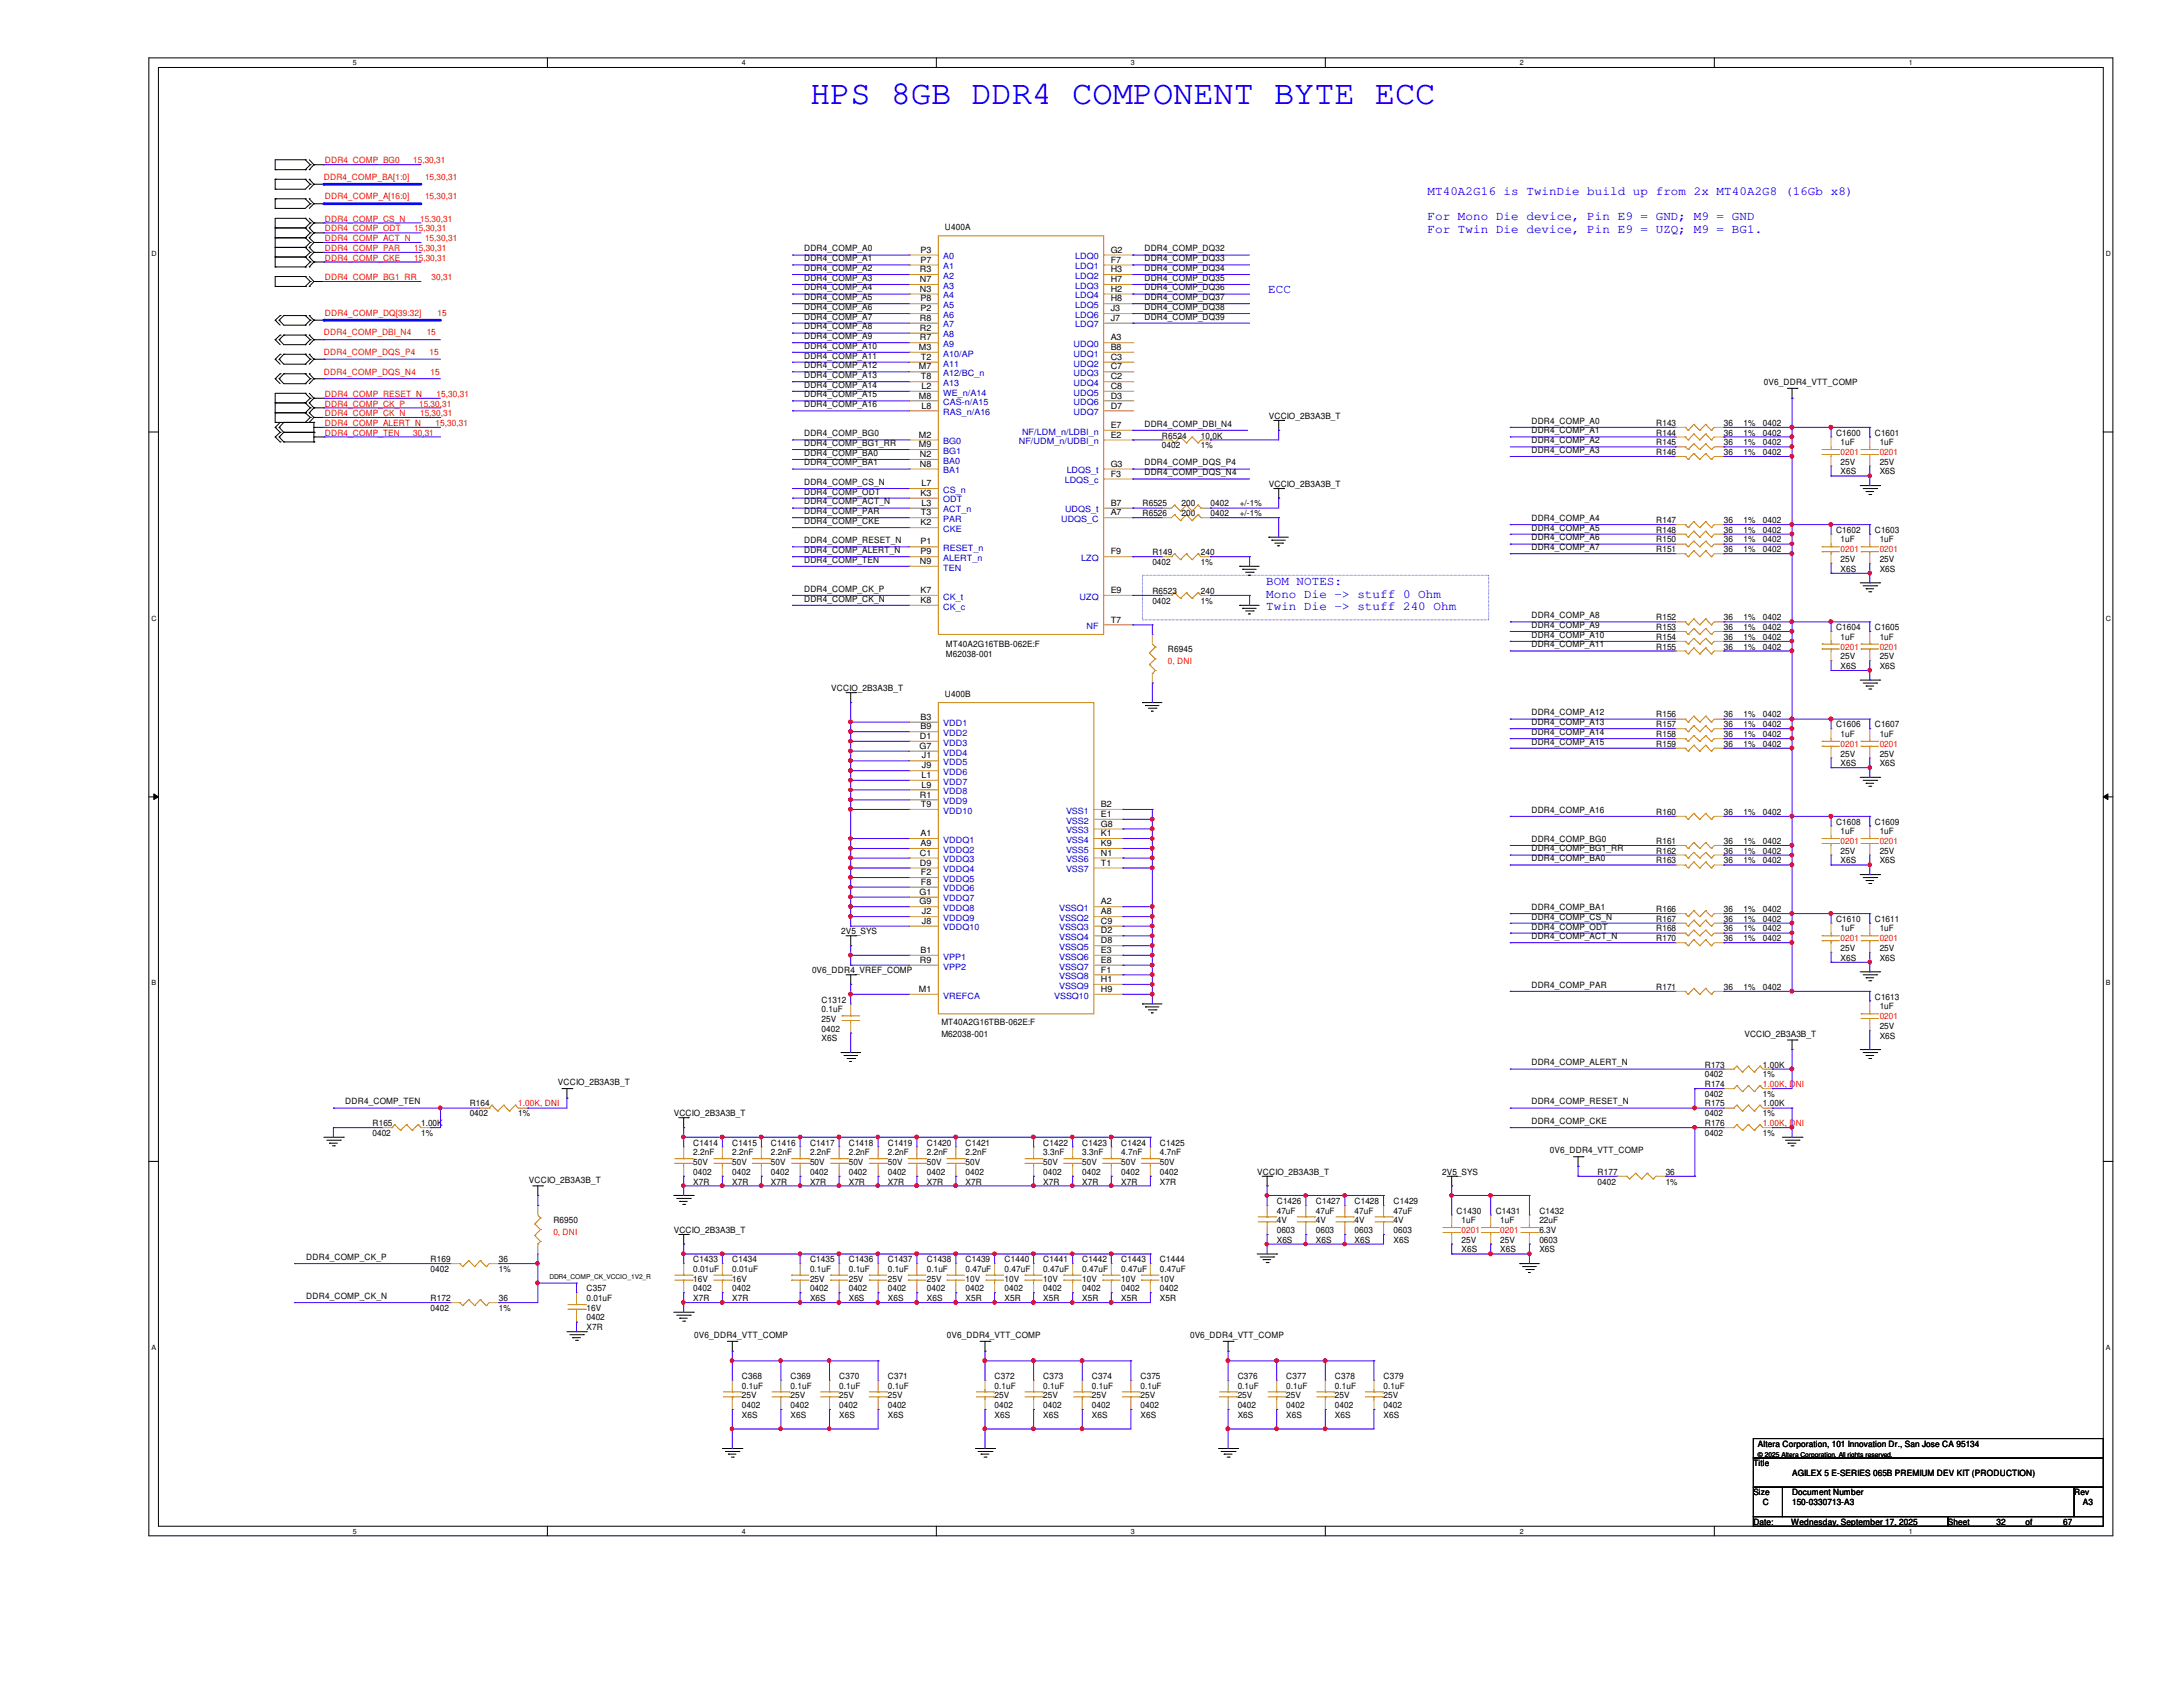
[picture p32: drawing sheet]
<svg xmlns="http://www.w3.org/2000/svg" width="279mm" height="216mm" viewBox="0 0 279 216" stroke-linecap="round" stroke-linejoin="round" font-family="sans-serif">
<defs><g id="words">
<text font-size="4.3" fill="#00f" x="103.7" y="13.3">HPS 8GB DDR4 COMPONENT BYTE ECC</text>
<g font-size="1.6" fill="#00f">
<text x="182.7" y="25">MT40A2G16 is TwinDie build up from 2x MT40A2G8 (16Gb x8)</text>
<text x="182.7" y="28.2">For Mono Die device, Pin E9 = GND; M9 = GND</text>
<text x="182.7" y="29.8">For Twin Die device, Pin E9 = UZQ; M9 = BG1.</text>
<text x="162.3" y="37.5">ECC</text>
<text x="162.1" y="74.9">BOM NOTES:</text>
<text x="162.1" y="76.5">Mono Die -&gt; stuff 0 Ohm</text>
<text x="162.1" y="78.1">Twin Die -&gt; stuff 240 Ohm</text>
</g>
<g font-size="1.1" fill="#f00">
<text x="41.4" y="23">DDR4_COMP_BA[1:0]</text>
<text x="41.6" y="20.9">DDR4_COMP_BG0</text>
<text x="52.9" y="20.9">15,30,31</text>
<text x="54.4" y="23">15,30,31</text>
<text x="41.6" y="25.5">DDR4_COMP_A[16:0]</text>
<text x="41.6" y="28.4">DDR4_COMP_CS_N</text>
<text x="41.6" y="29.6">DDR4_COMP_ODT</text>
<text x="53" y="29.6">15,30,31</text>
<text x="53.8" y="28.4">15,30,31</text>
<text x="54.4" y="25.5">15,30,31</text>
<text x="41.6" y="30.9">DDR4_COMP_ACT_N</text>
<text x="41.6" y="32.1">DDR4_COMP_PAR</text>
<text x="41.6" y="33.4">DDR4_COMP_CKE</text>
<text x="41.6" y="35.8">DDR4_COMP_BG1_RR</text>
<text x="53" y="32.1">15,30,31</text>
<text x="53" y="33.4">15,30,31</text>
<text x="54.4" y="30.9">15,30,31</text>
<text x="55.2" y="35.8">30,31</text>
<text x="41.6" y="40.4">DDR4_COMP_DQ[39:32]</text>
<text x="56" y="40.4">15</text>
<text x="41.4" y="42.9">DDR4_COMP_DBI_N4</text>
<text x="41.4" y="45.4">DDR4_COMP_DQS_P4</text>
<text x="54.6" y="42.9">15</text>
<text x="55" y="45.4">15</text>
<text x="41.4" y="48">DDR4_COMP_DQS_N4</text>
<text x="41.6" y="50.8">DDR4_COMP_RESET_N</text>
<text x="41.6" y="52">DDR4_COMP_CK_P</text>
<text x="41.6" y="53.3">DDR4_COMP_CK_N</text>
<text x="53.6" y="52">15,30,31</text>
<text x="53.8" y="53.3">15,30,31</text>
<text x="55.1" y="48">15</text>
<text x="55.9" y="50.8">15,30,31</text>
<text x="41.6" y="54.5">DDR4_COMP_ALERT_N</text>
<text x="41.6" y="55.8">DDR4_COMP_TEN</text>
<text x="52.9" y="55.8">30,31</text>
<text x="55.8" y="54.5">15,30,31</text>
<text x="235.6" y="58.3">0201</text>
<text x="240.6" y="58.3">0201</text>
<text x="235.6" y="70.7">0201</text>
<text x="240.6" y="70.7">0201</text>
<text x="235.6" y="83.1">0201</text>
<text x="240.6" y="83.1">0201</text>
<text x="149.5" y="85">0, DNI</text>
<text x="235.6" y="95.6">0201</text>
<text x="240.6" y="95.6">0201</text>
<text x="235.6" y="108">0201</text>
<text x="240.6" y="108">0201</text>
<text x="235.6" y="120.5">0201</text>
<text x="240.6" y="120.5">0201</text>
<text x="240.6" y="130.4">0201</text>
<text x="66.3" y="141.6">1.00K, DNI</text>
<text x="225.6" y="139.1">1.00K, DNI</text>
<text x="225.6" y="144.1">1.00K, DNI</text>
<text x="70.8" y="158">0, DNI</text>
<text x="187.1" y="157.8">0201</text>
<text x="192" y="157.8">0201</text>
</g>
<g font-size="1.1">
<text x="120.9" y="29.5">U400A</text>
<text x="102.9" y="32.2">DDR4_COMP_A0</text>
<text x="102.9" y="33.4">DDR4_COMP_A1</text>
<text x="102.9" y="34.7">DDR4_COMP_A2</text>
<text x="102.9" y="35.9">DDR4_COMP_A3</text>
<text x="117.7" y="34.8">R3</text>
<text x="117.8" y="32.3">P3</text>
<text x="117.8" y="33.6">P7</text>
<text x="142.2" y="32.3">G2</text>
<text x="142.2" y="33.6">F7</text>
<text x="142.2" y="34.8">H3</text>
<text x="146.5" y="32.2">DDR4_COMP_DQ32</text>
<text x="146.5" y="33.4">DDR4_COMP_DQ33</text>
<text x="146.5" y="34.7">DDR4_COMP_DQ34</text>
<text x="146.5" y="35.9">DDR4_COMP_DQ35</text>
<text x="102.9" y="37.2">DDR4_COMP_A4</text>
<text x="102.9" y="38.4">DDR4_COMP_A5</text>
<text x="102.9" y="39.7">DDR4_COMP_A6</text>
<text x="102.9" y="40.9">DDR4_COMP_A7</text>
<text x="117.7" y="36.1">N7</text>
<text x="117.7" y="37.3">N3</text>
<text x="117.7" y="41.1">R8</text>
<text x="117.8" y="38.6">P8</text>
<text x="117.8" y="39.8">P2</text>
<text x="142.2" y="36.1">H7</text>
<text x="142.2" y="37.3">H2</text>
<text x="142.2" y="38.6">H8</text>
<text x="142.2" y="39.8">J3</text>
<text x="142.2" y="41.1">J7</text>
<text x="146.5" y="37.2">DDR4_COMP_DQ36</text>
<text x="146.5" y="38.4">DDR4_COMP_DQ37</text>
<text x="146.5" y="39.7">DDR4_COMP_DQ38</text>
<text x="146.5" y="40.9">DDR4_COMP_DQ39</text>
<text x="102.9" y="42.2">DDR4_COMP_A8</text>
<text x="102.9" y="43.4">DDR4_COMP_A9</text>
<text x="102.9" y="44.6">DDR4_COMP_A10</text>
<text x="102.9" y="45.9">DDR4_COMP_A11</text>
<text x="102.9" y="47.1">DDR4_COMP_A12</text>
<text x="117.6" y="44.8">M3</text>
<text x="117.6" y="47.3">M7</text>
<text x="117.7" y="42.3">R2</text>
<text x="117.7" y="43.6">R7</text>
<text x="117.9" y="46.1">T2</text>
<text x="142.2" y="43.6">A3</text>
<text x="142.2" y="44.8">B8</text>
<text x="142.2" y="46.1">C3</text>
<text x="142.2" y="47.3">C7</text>
<text x="102.9" y="48.4">DDR4_COMP_A13</text>
<text x="102.9" y="49.6">DDR4_COMP_A14</text>
<text x="102.9" y="50.8">DDR4_COMP_A15</text>
<text x="102.9" y="52.1">DDR4_COMP_A16</text>
<text x="117.6" y="51">M8</text>
<text x="117.9" y="48.6">T8</text>
<text x="117.9" y="52.3">L8</text>
<text x="117.9" y="49.8">L2</text>
<text x="142.2" y="48.6">C2</text>
<text x="142.2" y="49.8">C8</text>
<text x="142.2" y="51">D3</text>
<text x="142.2" y="52.3">D7</text>
<text x="162.4" y="53.6">VCCIO_2B3A3B_T</text>
<text x="225.8" y="49.3">0V6_DDR4_VTT_COMP</text>
<text x="102.9" y="55.8">DDR4_COMP_BG0</text>
<text x="102.9" y="57.1">DDR4_COMP_BG1_RR</text>
<text x="102.9" y="58.3">DDR4_COMP_BA0</text>
<text x="102.9" y="59.6">DDR4_COMP_BA1</text>
<text x="117.6" y="56">M2</text>
<text x="117.6" y="57.2">M9</text>
<text x="117.7" y="58.5">N2</text>
<text x="117.7" y="59.7">N8</text>
<text x="142.2" y="59.7">G3</text>
<text x="142.2" y="54.8">E7</text>
<text x="142.2" y="56">E2</text>
<text x="146.5" y="54.6">DDR4_COMP_DBI_N4</text>
<text x="146.5" y="59.6">DDR4_COMP_DQS_P4</text>
<text x="148.7" y="56.1">R6524</text>
<text x="148.7" y="57.4">0402</text>
<text x="153.7" y="56.1">10.0K</text>
<text x="153.7" y="57.4">1%</text>
<text x="196" y="54.2">DDR4_COMP_A0</text>
<text x="196" y="55.5">DDR4_COMP_A1</text>
<text x="196" y="56.7">DDR4_COMP_A2</text>
<text x="196" y="58">DDR4_COMP_A3</text>
<text x="212" y="55.8">R144</text>
<text x="212" y="58.3">R146</text>
<text x="212" y="54.5">R143</text>
<text x="212" y="57">R145</text>
<text x="220.6" y="55.8">36</text>
<text x="220.6" y="58.3">36</text>
<text x="220.6" y="54.5">36</text>
<text x="220.6" y="57">36</text>
<text x="223.1" y="55.8">1%</text>
<text x="223.1" y="58.3">1%</text>
<text x="223.1" y="54.5">1%</text>
<text x="223.1" y="57">1%</text>
<text x="225.6" y="55.8">0402</text>
<text x="225.6" y="58.3">0402</text>
<text x="225.6" y="54.5">0402</text>
<text x="225.6" y="57">0402</text>
<text x="235" y="55.8">C1600</text>
<text x="235.6" y="59.5">25V</text>
<text x="235.6" y="57">1uF</text>
<text x="239.9" y="55.8">C1601</text>
<text x="240.6" y="57">1uF</text>
<text x="240.6" y="59.5">25V</text>
<text x="102.9" y="62.1">DDR4_COMP_CS_N</text>
<text x="102.9" y="63.3">DDR4_COMP_ODT</text>
<text x="102.9" y="64.6">DDR4_COMP_ACT_N</text>
<text x="102.9" y="65.8">DDR4_COMP_PAR</text>
<text x="117.8" y="63.5">K3</text>
<text x="117.9" y="66">T3</text>
<text x="117.9" y="64.7">L3</text>
<text x="117.9" y="62.2">L7</text>
<text x="142.2" y="61">F3</text>
<text x="142.2" y="66">A7</text>
<text x="142.2" y="64.7">B7</text>
<text x="146.2" y="64.8">R6525</text>
<text x="146.5" y="60.8">DDR4_COMP_DQS_N4</text>
<text x="151.2" y="64.8">200</text>
<text x="154.9" y="64.8">0402</text>
<text x="158.7" y="64.8">+/-1%</text>
<text x="162.4" y="62.4">VCCIO_2B3A3B_T</text>
<text x="235.6" y="60.7">X6S</text>
<text x="240.6" y="60.7">X6S</text>
<text x="102.9" y="67.1">DDR4_COMP_CKE</text>
<text x="102.9" y="69.5">DDR4_COMP_RESET_N</text>
<text x="102.9" y="70.8">DDR4_COMP_ALERT_N</text>
<text x="117.8" y="71">P9</text>
<text x="117.8" y="67.2">K2</text>
<text x="117.8" y="69.7">P1</text>
<text x="142.2" y="71">F9</text>
<text x="146.2" y="66.1">R6526</text>
<text x="147.5" y="71">R149</text>
<text x="151.2" y="66.1">200</text>
<text x="153.7" y="71">240</text>
<text x="154.9" y="66.1">0402</text>
<text x="158.7" y="66.1">+/-1%</text>
<text x="196" y="66.7">DDR4_COMP_A4</text>
<text x="196" y="67.9">DDR4_COMP_A5</text>
<text x="196" y="69.2">DDR4_COMP_A6</text>
<text x="196" y="70.4">DDR4_COMP_A7</text>
<text x="212" y="66.9">R147</text>
<text x="212" y="69.4">R150</text>
<text x="212" y="68.2">R148</text>
<text x="212" y="70.7">R151</text>
<text x="220.6" y="66.9">36</text>
<text x="220.6" y="69.4">36</text>
<text x="220.6" y="68.2">36</text>
<text x="220.6" y="70.7">36</text>
<text x="223.1" y="66.9">1%</text>
<text x="223.1" y="69.4">1%</text>
<text x="223.1" y="68.2">1%</text>
<text x="223.1" y="70.7">1%</text>
<text x="225.6" y="66.9">0402</text>
<text x="225.6" y="69.4">0402</text>
<text x="225.6" y="68.2">0402</text>
<text x="225.6" y="70.7">0402</text>
<text x="235" y="68.2">C1602</text>
<text x="235.6" y="71.9">25V</text>
<text x="235.6" y="69.4">1uF</text>
<text x="239.9" y="68.2">C1603</text>
<text x="240.6" y="69.4">1uF</text>
<text x="240.6" y="71.9">25V</text>
<text x="102.9" y="75.7">DDR4_COMP_CK_P</text>
<text x="102.9" y="77">DDR4_COMP_CK_N</text>
<text x="102.9" y="72">DDR4_COMP_TEN</text>
<text x="117.7" y="72.2">N9</text>
<text x="117.8" y="77.2">K8</text>
<text x="117.8" y="75.9">K7</text>
<text x="142.2" y="75.9">E9</text>
<text x="147.5" y="72.3">0402</text>
<text x="147.5" y="76">R6523</text>
<text x="147.5" y="77.3">0402</text>
<text x="153.7" y="72.3">1%</text>
<text x="153.7" y="77.3">1%</text>
<text x="153.7" y="76">240</text>
<text x="235.6" y="73.2">X6S</text>
<text x="240.6" y="73.2">X6S</text>
<text x="121.1" y="82.8">MT40A2G16TBB-062E:F</text>
<text x="142.2" y="79.7">T7</text>
<text x="149.5" y="83.5">R6945</text>
<text x="196" y="79.1">DDR4_COMP_A8</text>
<text x="196" y="80.3">DDR4_COMP_A9</text>
<text x="196" y="81.6">DDR4_COMP_A10</text>
<text x="196" y="82.8">DDR4_COMP_A11</text>
<text x="212" y="81.9">R154</text>
<text x="212" y="79.4">R152</text>
<text x="212" y="80.6">R153</text>
<text x="212" y="83.1">R155</text>
<text x="220.6" y="81.9">36</text>
<text x="220.6" y="79.4">36</text>
<text x="220.6" y="80.6">36</text>
<text x="220.6" y="83.1">36</text>
<text x="223.1" y="81.9">1%</text>
<text x="223.1" y="79.4">1%</text>
<text x="223.1" y="80.6">1%</text>
<text x="223.1" y="83.1">1%</text>
<text x="225.6" y="81.9">0402</text>
<text x="225.6" y="79.4">0402</text>
<text x="225.6" y="80.6">0402</text>
<text x="225.6" y="83.1">0402</text>
<text x="235" y="80.6">C1604</text>
<text x="235.6" y="81.9">1uF</text>
<text x="239.9" y="80.6">C1605</text>
<text x="240.6" y="81.9">1uF</text>
<text x="106.4" y="88.5">VCCIO_2B3A3B_T</text>
<text x="120.9" y="89.2">U400B</text>
<text x="121.1" y="84.1">M62038-001</text>
<text x="235.6" y="84.4">25V</text>
<text x="235.6" y="85.6">X6S</text>
<text x="240.6" y="84.4">25V</text>
<text x="240.6" y="85.6">X6S</text>
<text x="117.7" y="95.8">G7</text>
<text x="117.7" y="94.6">D1</text>
<text x="117.8" y="92.1">B3</text>
<text x="117.8" y="93.3">B9</text>
<text x="196" y="91.6">DDR4_COMP_A12</text>
<text x="196" y="92.8">DDR4_COMP_A13</text>
<text x="196" y="94.1">DDR4_COMP_A14</text>
<text x="196" y="95.3">DDR4_COMP_A15</text>
<text x="212" y="94.3">R158</text>
<text x="212" y="91.8">R156</text>
<text x="212" y="95.6">R159</text>
<text x="212" y="93.1">R157</text>
<text x="220.6" y="94.3">36</text>
<text x="220.6" y="91.8">36</text>
<text x="220.6" y="95.6">36</text>
<text x="220.6" y="93.1">36</text>
<text x="223.1" y="94.3">1%</text>
<text x="223.1" y="91.8">1%</text>
<text x="223.1" y="95.6">1%</text>
<text x="223.1" y="93.1">1%</text>
<text x="225.6" y="94.3">0402</text>
<text x="225.6" y="91.8">0402</text>
<text x="225.6" y="95.6">0402</text>
<text x="225.6" y="93.1">0402</text>
<text x="235" y="93.1">C1606</text>
<text x="235.6" y="94.3">1uF</text>
<text x="239.9" y="93.1">C1607</text>
<text x="240.6" y="94.3">1uF</text>
<text x="117.9" y="99.6">L1</text>
<text x="117.9" y="100.8">L9</text>
<text x="118" y="97.1">J1</text>
<text x="118" y="98.3">J9</text>
<text x="235.6" y="96.8">25V</text>
<text x="235.6" y="98">X6S</text>
<text x="240.6" y="96.8">25V</text>
<text x="240.6" y="98">X6S</text>
<text x="117.7" y="102.1">R1</text>
<text x="117.8" y="107">A1</text>
<text x="117.9" y="103.3">T9</text>
<text x="140.9" y="103.3">B2</text>
<text x="140.9" y="104.6">E1</text>
<text x="140.9" y="105.8">G8</text>
<text x="140.9" y="107">K1</text>
<text x="196" y="104">DDR4_COMP_A16</text>
<text x="196" y="107.7">DDR4_COMP_BG0</text>
<text x="212" y="104.3">R160</text>
<text x="220.6" y="104.3">36</text>
<text x="223.1" y="104.3">1%</text>
<text x="225.6" y="104.3">0402</text>
<text x="235" y="105.5">C1608</text>
<text x="235.6" y="106.8">1uF</text>
<text x="239.9" y="105.5">C1609</text>
<text x="240.6" y="106.8">1uF</text>
<text x="117.7" y="109.5">C1</text>
<text x="117.7" y="110.8">D9</text>
<text x="117.8" y="108.3">A9</text>
<text x="117.9" y="112">F2</text>
<text x="117.9" y="113.2">F8</text>
<text x="140.9" y="108.3">K9</text>
<text x="140.9" y="109.5">N1</text>
<text x="140.9" y="110.8">T1</text>
<text x="196" y="109">DDR4_COMP_BG1_RR</text>
<text x="196" y="110.2">DDR4_COMP_BA0</text>
<text x="212" y="110.5">R163</text>
<text x="212" y="108">R161</text>
<text x="212" y="109.3">R162</text>
<text x="220.6" y="110.5">36</text>
<text x="220.6" y="108">36</text>
<text x="220.6" y="109.3">36</text>
<text x="223.1" y="110.5">1%</text>
<text x="223.1" y="108">1%</text>
<text x="223.1" y="109.3">1%</text>
<text x="225.6" y="110.5">0402</text>
<text x="225.6" y="108">0402</text>
<text x="225.6" y="109.3">0402</text>
<text x="235.6" y="109.3">25V</text>
<text x="235.6" y="110.5">X6S</text>
<text x="240.6" y="109.3">25V</text>
<text x="240.6" y="110.5">X6S</text>
<text x="107.7" y="119.6">2V5_SYS</text>
<text x="117.7" y="114.5">G1</text>
<text x="117.7" y="115.7">G9</text>
<text x="118" y="118.2">J8</text>
<text x="118" y="117">J2</text>
<text x="140.9" y="115.7">A2</text>
<text x="140.9" y="117">A8</text>
<text x="140.9" y="118.2">C9</text>
<text x="140.9" y="119.5">D2</text>
<text x="196" y="116.5">DDR4_COMP_BA1</text>
<text x="196" y="117.7">DDR4_COMP_CS_N</text>
<text x="196" y="119">DDR4_COMP_ODT</text>
<text x="212" y="116.7">R166</text>
<text x="212" y="118">R167</text>
<text x="212" y="119.2">R168</text>
<text x="220.6" y="116.7">36</text>
<text x="220.6" y="118">36</text>
<text x="220.6" y="119.2">36</text>
<text x="223.1" y="116.7">1%</text>
<text x="223.1" y="118">1%</text>
<text x="223.1" y="119.2">1%</text>
<text x="225.6" y="116.7">0402</text>
<text x="225.6" y="118">0402</text>
<text x="225.6" y="119.2">0402</text>
<text x="235" y="118">C1610</text>
<text x="235.6" y="119.2">1uF</text>
<text x="239.9" y="118">C1611</text>
<text x="240.6" y="119.2">1uF</text>
<text x="103.9" y="124.6">0V6_DDR4_VREF_COMP</text>
<text x="117.7" y="123.2">R9</text>
<text x="117.8" y="122">B1</text>
<text x="140.9" y="120.7">D8</text>
<text x="140.9" y="122">E3</text>
<text x="140.9" y="123.2">E8</text>
<text x="140.9" y="124.5">F1</text>
<text x="140.9" y="125.7">H1</text>
<text x="196" y="120.2">DDR4_COMP_ACT_N</text>
<text x="212" y="120.5">R170</text>
<text x="220.6" y="120.5">36</text>
<text x="223.1" y="120.5">1%</text>
<text x="225.6" y="120.5">0402</text>
<text x="235.6" y="121.7">25V</text>
<text x="235.6" y="122.9">X6S</text>
<text x="240.6" y="121.7">25V</text>
<text x="240.6" y="122.9">X6S</text>
<text x="105.2" y="128.3">C1312</text>
<text x="105.2" y="129.5">0.1uF</text>
<text x="105.2" y="130.8">25V</text>
<text x="117.6" y="127">M1</text>
<text x="120.5" y="131.1">MT40A2G16TBB-062E:F</text>
<text x="140.9" y="127">H9</text>
<text x="196" y="126.4">DDR4_COMP_PAR</text>
<text x="212" y="126.7">R171</text>
<text x="220.6" y="126.7">36</text>
<text x="223.1" y="126.7">1%</text>
<text x="225.6" y="126.7">0402</text>
<text x="239.9" y="127.9">C1613</text>
<text x="240.6" y="129.2">1uF</text>
<text x="240.6" y="131.7">25V</text>
<text x="105.2" y="132">0402</text>
<text x="105.2" y="133.3">X6S</text>
<text x="120.5" y="132.7">M62038-001</text>
<text x="196" y="136.4">DDR4_COMP_ALERT_N</text>
<text x="218.2" y="136.7">R173</text>
<text x="218.2" y="137.9">0402</text>
<text x="223.3" y="132.7">VCCIO_2B3A3B_T</text>
<text x="225.6" y="136.7">1.00K</text>
<text x="225.6" y="137.9">1%</text>
<text x="240.6" y="132.9">X6S</text>
<text x="44.2" y="141.4">DDR4_COMP_TEN</text>
<text x="60.1" y="141.6">R164</text>
<text x="60.1" y="142.9">0402</text>
<text x="66.3" y="142.9">1%</text>
<text x="71.4" y="138.9">VCCIO_2B3A3B_T</text>
<text x="86.2" y="142.9">VCCIO_2B3A3B_T</text>
<text x="196" y="141.4">DDR4_COMP_RESET_N</text>
<text x="196" y="143.8">DDR4_COMP_CKE</text>
<text x="218.2" y="139.1">R174</text>
<text x="218.2" y="140.4">0402</text>
<text x="218.2" y="141.6">R175</text>
<text x="218.2" y="142.9">0402</text>
<text x="225.6" y="140.4">1%</text>
<text x="225.6" y="141.6">1.00K</text>
<text x="225.6" y="142.9">1%</text>
<text x="47.7" y="144.1">R165</text>
<text x="47.7" y="145.4">0402</text>
<text x="53.9" y="144.1">1.00K</text>
<text x="53.9" y="145.4">1%</text>
<text x="88.7" y="146.6">C1414</text>
<text x="88.7" y="147.8">2.2nF</text>
<text x="88.7" y="149.1">50V</text>
<text x="93.7" y="146.6">C1415</text>
<text x="93.7" y="147.8">2.2nF</text>
<text x="93.7" y="149.1">50V</text>
<text x="98.7" y="146.6">C1416</text>
<text x="98.7" y="147.8">2.2nF</text>
<text x="98.7" y="149.1">50V</text>
<text x="103.7" y="146.6">C1417</text>
<text x="103.7" y="147.8">2.2nF</text>
<text x="103.7" y="149.1">50V</text>
<text x="108.6" y="146.6">C1418</text>
<text x="108.6" y="147.8">2.2nF</text>
<text x="108.6" y="149.1">50V</text>
<text x="113.6" y="146.6">C1419</text>
<text x="113.6" y="147.8">2.2nF</text>
<text x="113.6" y="149.1">50V</text>
<text x="118.6" y="146.6">C1420</text>
<text x="118.6" y="147.8">2.2nF</text>
<text x="118.6" y="149.1">50V</text>
<text x="123.6" y="146.6">C1421</text>
<text x="123.6" y="147.8">2.2nF</text>
<text x="123.6" y="149.1">50V</text>
<text x="133.5" y="146.6">C1422</text>
<text x="133.5" y="147.8">3.3nF</text>
<text x="133.5" y="149.1">50V</text>
<text x="138.5" y="146.6">C1423</text>
<text x="138.5" y="147.8">3.3nF</text>
<text x="138.5" y="149.1">50V</text>
<text x="143.5" y="146.6">C1424</text>
<text x="143.5" y="147.8">4.7nF</text>
<text x="143.5" y="149.1">50V</text>
<text x="148.5" y="146.6">C1425</text>
<text x="148.5" y="147.8">4.7nF</text>
<text x="148.5" y="149.1">50V</text>
<text x="198.4" y="147.6">0V6_DDR4_VTT_COMP</text>
<text x="218.2" y="144.1">R176</text>
<text x="218.2" y="145.4">0402</text>
<text x="225.6" y="145.4">1%</text>
<text x="67.7" y="151.3">VCCIO_2B3A3B_T</text>
<text x="88.7" y="150.3">0402</text>
<text x="88.7" y="151.6">X7R</text>
<text x="93.7" y="150.3">0402</text>
<text x="93.7" y="151.6">X7R</text>
<text x="98.7" y="150.3">0402</text>
<text x="98.7" y="151.6">X7R</text>
<text x="103.7" y="150.3">0402</text>
<text x="103.7" y="151.6">X7R</text>
<text x="108.6" y="150.3">0402</text>
<text x="108.6" y="151.6">X7R</text>
<text x="113.6" y="150.3">0402</text>
<text x="113.6" y="151.6">X7R</text>
<text x="118.6" y="150.3">0402</text>
<text x="118.6" y="151.6">X7R</text>
<text x="123.6" y="150.3">0402</text>
<text x="123.6" y="151.6">X7R</text>
<text x="133.5" y="150.3">0402</text>
<text x="133.5" y="151.6">X7R</text>
<text x="138.5" y="150.3">0402</text>
<text x="138.5" y="151.6">X7R</text>
<text x="143.5" y="150.3">0402</text>
<text x="143.5" y="151.6">X7R</text>
<text x="148.5" y="150.3">0402</text>
<text x="148.5" y="151.6">X7R</text>
<text x="160.9" y="150.3">VCCIO_2B3A3B_T</text>
<text x="163.4" y="154.1">C1426</text>
<text x="163.4" y="155.3">47uF</text>
<text x="168.4" y="154.1">C1427</text>
<text x="168.4" y="155.3">47uF</text>
<text x="173.4" y="154.1">C1428</text>
<text x="173.4" y="155.3">47uF</text>
<text x="178.4" y="154.1">C1429</text>
<text x="178.4" y="155.3">47uF</text>
<text x="184.6" y="150.3">2V5_SYS</text>
<text x="186.4" y="155.3">C1430</text>
<text x="191.4" y="155.3">C1431</text>
<text x="197" y="155.3">C1432</text>
<text x="204.5" y="150.3">R177</text>
<text x="204.5" y="151.6">0402</text>
<text x="213.2" y="151.6">1%</text>
<text x="213.2" y="150.3">36</text>
<text x="39.2" y="161.2">DDR4_COMP_CK_P</text>
<text x="55.1" y="161.5">R169</text>
<text x="63.8" y="161.5">36</text>
<text x="70.8" y="156.5">R6950</text>
<text x="86.2" y="157.8">VCCIO_2B3A3B_T</text>
<text x="88.7" y="161.5">C1433</text>
<text x="93.7" y="161.5">C1434</text>
<text x="103.7" y="161.5">C1435</text>
<text x="108.6" y="161.5">C1436</text>
<text x="113.6" y="161.5">C1437</text>
<text x="118.6" y="161.5">C1438</text>
<text x="123.6" y="161.5">C1439</text>
<text x="128.6" y="161.5">C1440</text>
<text x="133.5" y="161.5">C1441</text>
<text x="138.5" y="161.5">C1442</text>
<text x="143.5" y="161.5">C1443</text>
<text x="148.5" y="161.5">C1444</text>
<text x="163.4" y="157.8">0603</text>
<text x="163.4" y="156.5">4V</text>
<text x="163.4" y="159">X6S</text>
<text x="168.4" y="157.8">0603</text>
<text x="168.4" y="156.5">4V</text>
<text x="168.4" y="159">X6S</text>
<text x="173.4" y="157.8">0603</text>
<text x="173.4" y="156.5">4V</text>
<text x="173.4" y="159">X6S</text>
<text x="178.4" y="157.8">0603</text>
<text x="178.4" y="156.5">4V</text>
<text x="178.4" y="159">X6S</text>
<text x="187.1" y="156.5">1uF</text>
<text x="187.1" y="159">25V</text>
<text x="187.1" y="160.3">X6S</text>
<text x="192" y="156.5">1uF</text>
<text x="192" y="159">25V</text>
<text x="192" y="160.3">X6S</text>
<text x="197" y="156.5">22uF</text>
<text x="197" y="159">0603</text>
<text x="197" y="160.3">X6S</text>
<text x="197" y="157.8">6.3V</text>
<text x="39.2" y="166.2">DDR4_COMP_CK_N</text>
<text x="55.1" y="162.8">0402</text>
<text x="55.1" y="166.5">R172</text>
<text x="55.1" y="167.8">0402</text>
<text x="63.8" y="162.8">1%</text>
<text x="63.8" y="167.8">1%</text>
<text x="63.8" y="166.5">36</text>
<text x="75.1" y="165.3">C357</text>
<text x="75.1" y="166.5">0.01uF</text>
<text x="75.1" y="167.8">16V</text>
<text x="88.7" y="162.8">0.01uF</text>
<text x="88.7" y="165.3">0402</text>
<text x="88.7" y="166.5">X7R</text>
<text x="88.7" y="164">16V</text>
<text x="93.7" y="162.8">0.01uF</text>
<text x="93.7" y="165.3">0402</text>
<text x="93.7" y="166.5">X7R</text>
<text x="93.7" y="164">16V</text>
<text x="103.7" y="162.8">0.1uF</text>
<text x="103.7" y="165.3">0402</text>
<text x="103.7" y="164">25V</text>
<text x="103.7" y="166.5">X6S</text>
<text x="108.6" y="162.8">0.1uF</text>
<text x="108.6" y="165.3">0402</text>
<text x="108.6" y="164">25V</text>
<text x="108.6" y="166.5">X6S</text>
<text x="113.6" y="162.8">0.1uF</text>
<text x="113.6" y="165.3">0402</text>
<text x="113.6" y="164">25V</text>
<text x="113.6" y="166.5">X6S</text>
<text x="118.6" y="162.8">0.1uF</text>
<text x="118.6" y="165.3">0402</text>
<text x="118.6" y="164">25V</text>
<text x="118.6" y="166.5">X6S</text>
<text x="123.6" y="162.8">0.47uF</text>
<text x="123.6" y="164">10V</text>
<text x="123.6" y="165.3">0402</text>
<text x="123.6" y="166.5">X5R</text>
<text x="128.6" y="162.8">0.47uF</text>
<text x="128.6" y="164">10V</text>
<text x="128.6" y="165.3">0402</text>
<text x="128.6" y="166.5">X5R</text>
<text x="133.5" y="162.8">0.47uF</text>
<text x="133.5" y="164">10V</text>
<text x="133.5" y="165.3">0402</text>
<text x="133.5" y="166.5">X5R</text>
<text x="138.5" y="162.8">0.47uF</text>
<text x="138.5" y="164">10V</text>
<text x="138.5" y="165.3">0402</text>
<text x="138.5" y="166.5">X5R</text>
<text x="143.5" y="162.8">0.47uF</text>
<text x="143.5" y="164">10V</text>
<text x="143.5" y="165.3">0402</text>
<text x="143.5" y="166.5">X5R</text>
<text x="148.5" y="162.8">0.47uF</text>
<text x="148.5" y="164">10V</text>
<text x="148.5" y="165.3">0402</text>
<text x="148.5" y="166.5">X5R</text>
<text x="75.1" y="169">0402</text>
<text x="75.1" y="170.3">X7R</text>
<text x="88.9" y="171.2">0V6_DDR4_VTT_COMP</text>
<text x="121.2" y="171.2">0V6_DDR4_VTT_COMP</text>
<text x="152.3" y="171.2">0V6_DDR4_VTT_COMP</text>
<text x="95" y="176.5">C368</text>
<text x="95" y="177.7">0.1uF</text>
<text x="95" y="178.9">25V</text>
<text x="101.2" y="176.5">C369</text>
<text x="101.2" y="177.7">0.1uF</text>
<text x="101.2" y="178.9">25V</text>
<text x="107.4" y="176.5">C370</text>
<text x="107.4" y="177.7">0.1uF</text>
<text x="107.4" y="178.9">25V</text>
<text x="113.6" y="176.5">C371</text>
<text x="113.6" y="177.7">0.1uF</text>
<text x="113.6" y="178.9">25V</text>
<text x="127.3" y="176.5">C372</text>
<text x="127.3" y="177.7">0.1uF</text>
<text x="127.3" y="178.9">25V</text>
<text x="133.5" y="176.5">C373</text>
<text x="133.5" y="177.7">0.1uF</text>
<text x="133.5" y="178.9">25V</text>
<text x="139.7" y="176.5">C374</text>
<text x="139.7" y="177.7">0.1uF</text>
<text x="139.7" y="178.9">25V</text>
<text x="146" y="176.5">C375</text>
<text x="146" y="177.7">0.1uF</text>
<text x="146" y="178.9">25V</text>
<text x="158.4" y="176.5">C376</text>
<text x="158.4" y="177.7">0.1uF</text>
<text x="158.4" y="178.9">25V</text>
<text x="164.6" y="176.5">C377</text>
<text x="164.6" y="177.7">0.1uF</text>
<text x="164.6" y="178.9">25V</text>
<text x="170.9" y="176.5">C378</text>
<text x="170.9" y="177.7">0.1uF</text>
<text x="170.9" y="178.9">25V</text>
<text x="177.1" y="176.5">C379</text>
<text x="177.1" y="177.7">0.1uF</text>
<text x="177.1" y="178.9">25V</text>
<text x="95" y="181.4">X6S</text>
<text x="95" y="180.2">0402</text>
<text x="101.2" y="181.4">X6S</text>
<text x="101.2" y="180.2">0402</text>
<text x="107.4" y="181.4">X6S</text>
<text x="107.4" y="180.2">0402</text>
<text x="113.6" y="181.4">X6S</text>
<text x="113.6" y="180.2">0402</text>
<text x="127.3" y="181.4">X6S</text>
<text x="127.3" y="180.2">0402</text>
<text x="133.5" y="181.4">X6S</text>
<text x="133.5" y="180.2">0402</text>
<text x="139.7" y="181.4">X6S</text>
<text x="139.7" y="180.2">0402</text>
<text x="146" y="181.4">X6S</text>
<text x="146" y="180.2">0402</text>
<text x="158.4" y="181.4">X6S</text>
<text x="158.4" y="180.2">0402</text>
<text x="164.6" y="181.4">X6S</text>
<text x="164.6" y="180.2">0402</text>
<text x="170.9" y="181.4">X6S</text>
<text x="170.9" y="180.2">0402</text>
<text x="177.1" y="181.4">X6S</text>
<text x="177.1" y="180.2">0402</text>
<text x="225" y="185.2">Altera Corporation, 101 Innovation Dr., San Jose CA 95134</text>
<text x="224.4" y="187.7">Title</text>
<text x="224.4" y="191.4">Size</text>
<text x="229.4" y="188.9">AGILEX 5 E-SERIES 065B PREMIUM DEV KIT (PRODUCTION)</text>
<text x="229.4" y="191.4">Document Number</text>
<text x="265.5" y="191.4">Rev</text>
<text x="224.4" y="195.2">Date:</text>
<text x="225.6" y="192.7">C</text>
<text x="229.2" y="195.2">Wednesday, September 17, 2025</text>
<text x="229.4" y="192.7">150-0330713-A3</text>
<text x="249.3" y="195.2">Sheet</text>
<text x="255.5" y="195.2">32</text>
<text x="259.2" y="195.2">of</text>
<text x="264.1" y="195.2">67</text>
<text x="266.6" y="192.7">A3</text>
</g>
<g font-size="1.1" fill="#00c">
<text x="120.7" y="33.2">A0</text>
<text x="120.7" y="34.5">A1</text>
<text x="120.7" y="35.7">A2</text>
<text x="137.6" y="33.2">LDQ0</text>
<text x="137.6" y="34.5">LDQ1</text>
<text x="137.6" y="35.7">LDQ2</text>
<text x="120.7" y="37">A3</text>
<text x="120.7" y="38.2">A4</text>
<text x="120.7" y="39.4">A5</text>
<text x="120.7" y="40.7">A6</text>
<text x="120.7" y="41.9">A7</text>
<text x="137.6" y="37">LDQ3</text>
<text x="137.6" y="38.2">LDQ4</text>
<text x="137.6" y="39.4">LDQ5</text>
<text x="137.6" y="40.7">LDQ6</text>
<text x="137.6" y="41.9">LDQ7</text>
<text x="120.7" y="45.6">A10/AP</text>
<text x="120.7" y="46.9">A11</text>
<text x="120.7" y="43.2">A8</text>
<text x="120.7" y="44.4">A9</text>
<text x="137.4" y="44.4">UDQ0</text>
<text x="137.4" y="45.6">UDQ1</text>
<text x="137.4" y="46.9">UDQ2</text>
<text x="120.7" y="48.1">A12/BC_n</text>
<text x="120.7" y="49.4">A13</text>
<text x="120.7" y="51.9">CAS-n/A15</text>
<text x="120.7" y="53.1">RAS_n/A16</text>
<text x="120.7" y="50.6">WE_n/A14</text>
<text x="137.4" y="48.1">UDQ3</text>
<text x="137.4" y="49.4">UDQ4</text>
<text x="137.4" y="50.6">UDQ5</text>
<text x="137.4" y="51.9">UDQ6</text>
<text x="137.4" y="53.1">UDQ7</text>
<text x="120.7" y="59.4">BA0</text>
<text x="120.7" y="56.9">BG0</text>
<text x="120.7" y="58.1">BG1</text>
<text x="130.4" y="56.9">NF/UDM_n/UDBI_n</text>
<text x="130.8" y="55.6">NF/LDM_n/LDBI_n</text>
<text x="120.7" y="65.6">ACT_n</text>
<text x="120.7" y="60.6">BA1</text>
<text x="120.7" y="63.1">CS_n</text>
<text x="120.7" y="64.3">ODT</text>
<text x="136.3" y="61.8">LDQS_c</text>
<text x="136.3" y="65.6">UDQS_t</text>
<text x="136.5" y="60.6">LDQS_t</text>
<text x="120.7" y="71.8">ALERT_n</text>
<text x="120.7" y="68.1">CKE</text>
<text x="120.7" y="66.8">PAR</text>
<text x="120.7" y="70.5">RESET_n</text>
<text x="135.8" y="66.8">UDQS_C</text>
<text x="138.4" y="71.8">LZQ</text>
<text x="120.7" y="76.7">CK_t</text>
<text x="120.7" y="73">TEN</text>
<text x="138.2" y="76.7">UZQ</text>
<text x="120.7" y="78">CK_c</text>
<text x="139.1" y="80.5">NF</text>
<text x="120.7" y="93">VDD1</text>
<text x="120.7" y="94.2">VDD2</text>
<text x="120.7" y="95.4">VDD3</text>
<text x="120.7" y="96.7">VDD4</text>
<text x="120.7" y="97.9">VDD5</text>
<text x="120.7" y="99.2">VDD6</text>
<text x="120.7" y="100.4">VDD7</text>
<text x="120.7" y="101.6">VDD8</text>
<text x="120.7" y="104.1">VDD10</text>
<text x="120.7" y="102.9">VDD9</text>
<text x="120.7" y="107.9">VDDQ1</text>
<text x="136.4" y="104.1">VSS1</text>
<text x="136.4" y="105.4">VSS2</text>
<text x="136.4" y="106.6">VSS3</text>
<text x="136.4" y="107.9">VSS4</text>
<text x="120.7" y="109.1">VDDQ2</text>
<text x="120.7" y="110.4">VDDQ3</text>
<text x="120.7" y="111.6">VDDQ4</text>
<text x="120.7" y="112.9">VDDQ5</text>
<text x="136.4" y="109.1">VSS5</text>
<text x="136.4" y="110.4">VSS6</text>
<text x="136.4" y="111.6">VSS7</text>
<text x="120.7" y="119.1">VDDQ10</text>
<text x="120.7" y="114.1">VDDQ6</text>
<text x="120.7" y="115.4">VDDQ7</text>
<text x="120.7" y="116.6">VDDQ8</text>
<text x="120.7" y="117.9">VDDQ9</text>
<text x="135.6" y="116.6">VSSQ1</text>
<text x="135.6" y="117.9">VSSQ2</text>
<text x="135.6" y="119.1">VSSQ3</text>
<text x="120.7" y="122.8">VPP1</text>
<text x="120.7" y="124.1">VPP2</text>
<text x="135.6" y="120.3">VSSQ4</text>
<text x="135.6" y="121.6">VSSQ5</text>
<text x="135.6" y="122.8">VSSQ6</text>
<text x="135.6" y="124.1">VSSQ7</text>
<text x="135.6" y="125.3">VSSQ8</text>
<text x="120.7" y="127.8">VREFCA</text>
<text x="134.9" y="127.8">VSSQ10</text>
<text x="135.6" y="126.5">VSSQ9</text>
</g>
<g font-size=".9">
<text x="45.2" y="8.3">5</text>
<text x="95" y="8.3">4</text>
<text x="144.7" y="8.3">3</text>
<text x="194.5" y="8.3">2</text>
<text x="244.3" y="8.3">1</text>
<text x="19.4" y="32.8">D</text>
<text x="269.5" y="32.8">D</text>
<text x="19.4" y="79.4">C</text>
<text x="269.5" y="79.4">C</text>
<text x="19.4" y="126.1">B</text>
<text x="269.5" y="126.1">B</text>
<text x="19.4" y="172.8">A</text>
<text x="269.5" y="172.8">A</text>
<text x="45.2" y="196.3">5</text>
<text x="95" y="196.3">4</text>
<text x="144.7" y="196.3">3</text>
<text x="194.5" y="196.3">2</text>
<text x="244.3" y="196.3">1</text>
</g>
<g font-size=".8">
<text x="70.3" y="163.7">DDR4_COMP_CK_VCCIO_1V2_R</text>
<text x="225" y="186.4">© 2025 Altera Corporation. All rights reserved.</text>
</g>
</g></defs>
<path d="M19.1 7.4h251.3v189.2h-251.3zM20.3 8.6h248.9v186.7h-248.9z" fill="none" stroke="#000" stroke-width=".13"/>
<g fill="#fff">
<path d="M45.2 7.5h.5v1.1h-.5z"/>
<path d="M45.2 195.5h.5v1h-.5z"/>
</g>
<path d="M70.1 7.4v1.2M70.1 195.3v1.3" fill="none" stroke="#000" stroke-width=".13"/>
<g fill="#fff">
<path d="M95 7.5h.5v1.1h-.5z"/>
<path d="M95 195.5h.5v1h-.5z"/>
</g>
<path d="M119.8 7.4v1.2M119.8 195.3v1.3" fill="none" stroke="#000" stroke-width=".13"/>
<g fill="#fff">
<path d="M144.7 7.5h.5v1.1h-.5z"/>
<path d="M144.7 195.5h.5v1h-.5z"/>
</g>
<path d="M169.6 7.4v1.2M169.6 195.3v1.3" fill="none" stroke="#000" stroke-width=".13"/>
<g fill="#fff">
<path d="M194.5 7.5h.5v1.1h-.5z"/>
<path d="M194.5 195.5h.5v1h-.5z"/>
</g>
<path d="M219.4 7.4v1.2M219.4 195.3v1.3" fill="none" stroke="#000" stroke-width=".13"/>
<g fill="#fff">
<path d="M244.3 7.5h.5v1.1h-.5z"/>
<path d="M244.3 195.5h.5v1h-.5z"/>
<path d="M19.4 32h.6v1h-.6z"/>
<path d="M269.5 32h.7v1h-.7z"/>
<path d="M19.4 78.6h.6v1h-.6z"/>
<path d="M269.5 78.6h.7v1h-.7z"/>
</g>
<path d="M19.1 55.3h1.2M269.2 55.3h1.2" fill="none" stroke="#000" stroke-width=".13"/>
<g fill="#fff">
<path d="M19.4 125.3h.6v1h-.6z"/>
<path d="M269.5 125.3h.6v1h-.6z"/>
</g>
<path d="M19.1 102h1.2M19.7 101.6l.6 .4-.6 .3zM269.2 102l.6-.4v.7zM269.2 102h1.2" fill="none" stroke="#000" stroke-width=".13"/>
<path d="M19.7 101.6l.6 .4-.6 .3zM269.2 102l.6-.4v.7z" fill="#000"/>
<g fill="#fff">
<path d="M19.4 172h.5v1h-.5z"/>
<path d="M269.5 172h.6v1h-.6z"/>
</g>
<g fill="none" stroke="#000" stroke-width=".13">
<path d="M35.2 21.7h.1M35.2 22.9h.1M35.2 24.2h.1M35.2 25.4h.1M35.2 26.7h.1M35.2 29.2h.1M35.2 30.4h.1M35.2 31.7h.1M35.2 32.9h.1M35.2 34.2h.1M35.2 36.7h.1M35.2 21.7h3.9"/>
<path d="M35.2 22.9v1.3M35.2 25.4v1.3M35.2 22.9h3.9M35.2 25.4h3.9M35.2 29.2h3.9M35.2 30.4h3.9M35.2 31.7h3.9M35.2 32.9h3.9M35.2 34.2h3.9M35.2 36.7h3.9M39.1 21.7h.1M39.1 20.4h.1"/>
<path d="M39.1 22.9h.1M39.1 25.4h.1M39.1 29.2h.1M39.1 27.9h.1M39.1 30.4h.1M39.1 31.7h.1M39.1 32.9h.1M39.1 34.2h.1M39.1 36.7h.1M39.1 35.4h.1M39.1 20.4h-3.9v1.3M39.1 20.4l.6 .7"/>
<path d="M39.1 27.9h-3.9v6.3M39.1 35.4h-3.9v1.3M39.1 22.9l.6 .7M39.1 25.4l.6 .7M39.1 27.9l.6 .6M39.1 29.2l.6 .6M39.1 30.4l.6 .6M39.1 31.7l.6 .6M39.1 32.9l.6 .6M39.1 35.4l.6 .6M39.6 21.7h.1M39.6 22.9h.1"/>
<path d="M39.6 25.4h.1M39.6 29.2h.1M39.6 30.4h.1M39.6 31.7h.1M39.6 32.9h.1M39.6 34.2h.1M39.6 36.7h.1M39.6 20.4l.6 .7M39.6 22.9l.6 .7M39.6 25.4l.6 .7M39.6 27.9l.6 .6M39.6 29.2l.6 .6"/>
<path d="M39.6 30.4l.6 .6M39.6 31.7l.6 .6M39.6 32.9l.6 .6M39.6 35.4l.6 .6M39.7 21.1h.1M39.7 23.6h.1M39.7 26.1h.1M39.7 28.5h.1M39.7 29.8h.1M39.7 31h.1M39.7 32.3h.1M39.7 33.5h.1"/>
<path d="M39.7 36h.1M39.7 21.1l-.6 .6M39.7 23.6l-.6 .6h-3.9M39.7 26.1l-.6 .6h-3.9M39.7 28.5l-.6 .7M39.7 29.8l-.6 .6M39.7 31l-.6 .7M39.7 32.3l-.6 .6M39.7 33.5l-.6 .7M39.7 36l-.6 .7M40.2 21.1h.1M40.2 23.6h.1"/>
<path d="M40.2 26.1h.1M40.2 28.5h.1M40.2 29.8h.1M40.2 31h.1M40.2 32.3h.1M40.2 33.5h.1M40.2 36h.1M40.2 21.1l-.6 .6M40.2 21.1h1.2M40.2 23.6l-.6 .6M40.2 23.6h1.2M40.2 26.1l-.6 .6"/>
<path d="M40.2 26.1h1.2M40.2 28.5l-.6 .7M40.2 28.5h1.2M40.2 29.8l-.6 .6M40.2 29.8h1.2M40.2 31l-.6 .7M40.2 31h1.2M40.2 32.3l-.6 .6M40.2 32.3h1.2M40.2 33.5l-.6 .7M40.2 33.5h1.2M40.2 36l-.6 .7"/>
<path d="M40.2 36h1.2M41.4 23.6h.1M41.4 26.1h.1M35.2 41h.1M35.2 51.6h.1M35.2 52.8h.1M35.2 54.1h.1M35.2 54.7h.1M35.2 55.9h.1M35.2 43.5h.1M35.2 46h.1M35.2 48.5h.1"/>
<path d="M35.2 41l.7 .6M35.2 51.6h3.9M35.2 52.8h3.9M35.2 54.1h5M35.2 54.7l.7 .6M35.2 55.9l.7 .7M35.2 43.5l.7 .6M35.2 46l.7 .6M35.2 48.5l.7 .6M35.7 41h.1M35.7 54.7h.1M35.7 55.9h.1"/>
<path d="M35.7 43.5h.1M35.7 46h.1M35.7 48.5h.1M35.7 41l.6 .6h2.8M35.7 54.7l.6 .6M35.7 55.9l.6 .7M35.7 43.5l.6 .6h2.8M35.7 46l.6 .6h2.8M35.7 48.5l.6 .6h2.8M35.9 40.4h.1M35.9 55.3h.1M35.9 56.6h.1"/>
<path d="M35.9 42.9h.1M35.9 45.3h.1M35.9 47.8h.1M35.9 40.4l-.7 .6M35.9 54.1l-.7 .6M35.9 55.3l-.7 .6M35.9 42.9l-.7 .6M35.9 45.3l-.7 .7M35.9 47.8l-.7 .7M36.3 40.4h.1M36.3 55.3h.1M36.3 56.6h.1"/>
<path d="M36.3 42.9h.1M36.3 45.3h.1M36.3 47.8h.1M36.3 40.4h2.8M36.3 40.4l-.6 .6M36.3 55.3h3.9M36.3 54.1l-.6 .6M36.3 56.6h3.9M36.3 55.3l-.6 .6M36.3 42.9h2.8M36.3 42.9l-.6 .6M36.3 45.3h2.8"/>
<path d="M36.3 45.3l-.6 .7M36.3 47.8h2.8M36.3 47.8l-.6 .7M39.1 40.4h.1M39.1 41.6h.1M39.1 51.6h.1M39.1 50.3h.1M39.1 52.8h.1M39.1 54.1h.1M39.1 42.9h.1M39.1 44.1h.1M39.1 45.3h.1"/>
<path d="M39.1 46.6h.1M39.1 47.8h.1M39.1 49.1h.1M39.1 50.3h-3.9v3.8M39.1 40.4l.6 .6M39.1 50.3l.6 .7M39.1 51.6l.6 .6M39.1 52.8l.6 .6M39.1 42.9l.6 .6M39.1 45.3l.6 .7M39.1 47.8l.6 .7M39.6 40.4h.1"/>
<path d="M39.6 51.6h.1M39.6 52.8h.1M39.6 54.1h.1M39.6 42.9h.1M39.6 45.3h.1M39.6 47.8h.1M39.6 40.4l.6 .6M39.6 50.3l.6 .7M39.6 51.6l.6 .6M39.6 52.8l.6 .6M39.6 42.9l.6 .6M39.6 45.3l.6 .7"/>
<path d="M39.6 47.8l.6 .7M39.7 41h.1M39.7 51h.1M39.7 52.2h.1M39.7 53.4h.1M39.7 43.5h.1M39.7 46h.1M39.7 48.5h.1M39.7 41l-.6 .6M39.7 51l-.6 .6M39.7 52.2l-.6 .6M39.7 53.4l-.6 .7"/>
<path d="M39.7 43.5l-.6 .6M39.7 46l-.6 .6M39.7 48.5l-.6 .6M40.2 41h.1M40.2 51h.1M40.2 52.2h.1M40.2 53.4h.1M40.2 55.3h.1M40.2 54.1h.1M40.2 54.7h.1M40.2 56.6h.1M40.2 55.9h.1"/>
<path d="M40.2 43.5h.1M40.2 46h.1M40.2 48.5h.1M40.2 41l-.6 .6M40.2 41h1.2M40.2 51l-.6 .6M40.2 51h1.2M40.2 52.2l-.6 .6M40.2 52.2h1.2M40.2 53.4l-.6 .7M40.2 53.4h1.2M40.2 54.1v2.5"/>
<path d="M40.2 54.7h1.2M40.2 55.9h1.2M40.2 43.5l-.6 .6M40.2 43.5h1.2M40.2 46l-.6 .6M40.2 46h1.2M40.2 48.5l-.6 .6M40.2 48.5h1.2M163 53.8h1.3M163.7 55.1h.1M163.7 53.8v1.3M164.3 53.8h.1"/>
<path d="M228.8 49.7h1.2M229.4 51h.1M229.4 49.7v1.3M230 49.7h.1M158.7 72.5h.1M158.7 77.5h.1M158.7 72.5h2.5M158.7 77.5h2.5M159 72.9h.1M159 77.9h.1M159 72.9h1.8M159 77.9h1.8"/>
<path d="M159.4 73.2h1M159.4 78.2h1M159.8 73.6h.1M159.8 78.6h.1M159.8 73.6h.3M159.8 78.6h.3M160.4 73.2h.1M160.4 78.2h.1M162.4 68.7h.1M162.4 68.7h2.5M162.8 69.1h.1M162.8 69.1h1.7"/>
<path d="M163 62.5h1.3M163.2 69.5h1M163.5 69.8h.1M163.5 69.8h.3M163.7 63.8h.1M163.7 62.5v1.3M164.2 69.5h.1M164.3 62.5h.1M238.1 62.1h2.5M238.1 74.6h2.5M238.5 62.5h1.7M238.5 75h1.7"/>
<path d="M238.8 62.9h.1M238.8 75.4h.1M238.8 62.9h1M238.8 75.4h1M239.2 63.3h.2M239.2 75.7h.2M239.4 63.3h.1M239.4 75.7h.1M240.2 62.5h.1M240.2 75h.1M240.6 62.1h.1M240.6 74.6h.1"/>
<path d="M108.3 88.6h1.2M108.9 89.9h.1M108.9 88.6v1.3M109.5 88.6h.1M146.2 89.9h.1M146.2 89.9h2.5M146.6 90.3h.1M146.6 90.3h1.7M147 90.6h1M147.4 91h.1M147.4 91h.2M148 90.6h.1"/>
<path d="M238.1 87h2.5M238.1 99.5h2.5M238.5 87.4h1.7M238.5 99.9h1.7M238.8 87.8h.1M238.8 87.8h1M239.2 88.2h.2M239.4 88.2h.1M240.2 87.4h.1M240.2 99.9h.1M240.6 87h.1M240.6 99.5h.1"/>
<path d="M108.3 119.8h1.2M108.9 119.8v1.2M109.5 119.8h.1M238.1 111.9h2.5M238.5 112.3h1.7M238.8 100.2h.1M238.8 112.7h.1M238.8 100.2h1M238.8 112.7h1M239.2 100.6h.2M239.2 113.1h.2M239.4 100.6h.1"/>
<path d="M239.4 113.1h.1M240.2 112.3h.1M240.6 111.9h.1M71.9 139.3h1.3M72.6 139.3v1.2M73.2 139.3h.1M107.7 134.7h.1M107.7 134.7h2.5M108 135.1h.1M108 135.1h1.8M108.3 124.8h1.2M108.4 135.5h1"/>
<path d="M108.8 135.8h.1M108.8 135.8h.2M108.9 121h.1M108.9 126h.1M108.9 124.8v1.2M109.4 135.5h.1M109.5 124.8h.1M146.2 128.5h.1M146.2 128.5h2.5M146.6 128.9h.1M146.6 128.9h1.7M147 129.2h1"/>
<path d="M147.4 129.6h.1M147.4 129.6h.2M148 129.2h.1M228.8 133.1h1.2M229.4 134.3h.1M229.4 133.1v1.2M230 133.1h.1M238.1 124.4h2.5M238.1 134.3h2.5M238.5 124.8h1.7M238.5 134.7h1.7M238.8 125.1h.1"/>
<path d="M238.8 135.1h.1M238.8 135.1h1M238.8 125.1h1M239.2 135.5h.2M239.2 125.5h.2M239.4 125.5h.1M239.4 135.5h.1M240.2 124.8h.1M240.2 134.7h.1M240.6 124.4h.1M240.6 134.3h.1M19.1 148.6h1.2"/>
<path d="M41.4 145.5h2.5M41.8 145.9h1.8M42.2 146.3h.1M42.2 146.3h1M42.5 146.6h.3M42.8 146.6h.1M43.6 145.9h.1M43.9 145.5h.1M68.2 151.8h1.2M68.8 153h.1M68.8 151.8v1.2M69.4 151.8h.1"/>
<path d="M72.6 140.5h.1M86.2 153h2.5M86.6 153.4h1.7M86.9 143h1.2M86.9 158h1.2M87 153.8h.1M87 153.8h1M87.4 154.1h.2M87.5 144.3h.1M87.5 159.2h.1M87.5 143v1.3M87.5 158v1.2"/>
<path d="M87.6 154.1h.1M88.1 143h.1M88.1 158h.1M88.3 153.4h.1M88.7 153h.1M161.5 150.5h1.3M162.2 151.8h.1M162.2 150.5v1.3M162.8 150.5h.1M185.2 150.5h1.2M185.8 151.8h.1M185.8 150.5v1.3"/>
<path d="M186.4 150.5h.1M201.4 148h1.2M202 149.3h.1M202 148v1.3M202.6 148h.1M228.1 145.5h2.5M228.5 145.9h1.8M228.9 146.3h.1M228.9 146.3h1M229.2 146.6h.3M229.5 146.6h.1M230.3 145.9h.1"/>
<path d="M230.6 145.5h.1M269.2 148.6h1.2M72.6 170.4h2.5M72.9 170.8h1.8M73.3 171.2h.1M73.3 171.2h1M73.7 171.5h.2M73.9 171.5h.1M74.7 170.8h.1M75.1 170.4h.1M86.2 167.9h2.5M86.6 168.3h1.7"/>
<path d="M87 168.7h.1M87 168.7h1M87.4 169.1h.2M87.6 169.1h.1M88.3 168.3h.1M88.7 167.9h.1M93.1 171.7h1.2M93.7 172.9h.1M93.7 171.7v1.2M94.3 171.7h.1M125.4 171.7h1.3M126.1 172.9h.1"/>
<path d="M126.1 171.7v1.2M126.7 171.7h.1M156.5 171.7h1.3M157.2 172.9h.1M157.2 171.7v1.2M157.8 171.7h.1M160.9 160.5h2.5M161.3 160.9h1.7M161.7 161.2h.1M161.7 161.2h.9M162.1 161.6h.2M162.3 161.6h.1"/>
<path d="M163 160.9h.1M163.4 160.5h.1M194.5 161.7h.1M194.5 161.7h2.5M194.9 162.1h.1M194.9 162.1h1.7M195.3 162.5h1M195.6 162.9h.1M195.6 162.9h.3M196.3 162.5h.1M92.5 185.4h2.5M92.8 185.8h1.8"/>
<path d="M93.2 186.1h.1M93.2 186.1h1M93.6 186.5h.3M93.9 186.5h.1M94.6 185.8h.1M95 185.4h.1M124.8 185.4h2.5M125.2 185.8h1.8M125.6 186.1h.1M125.6 186.1h1M125.9 186.5h.3M126.2 186.5h.1"/>
<path d="M127 185.8h.1M127.3 185.4h.1M156 185.4h2.4M156.3 185.8h1.8M156.7 186.1h.1M156.7 186.1h1M157.1 186.5h.2M157.3 186.5h.1M158.1 185.8h.1M158.4 185.4h.1M224.4 184.1h44.8v2.5h-44.8zM224.4 186.6h44.8v3.7h-44.8z"/>
<path d="M224.4 190.3h3.7v3.8h-3.7zM224.4 194.1h24.9v1.2h-24.9zM228.1 190.3h37.4v3.8h-37.4zM249.3 194.1h19.9v1.2h-19.9zM265.5 190.3h3.7v3.8h-3.7z"/>
</g>
<path d="M146.2 73.6h44.3v5.7h-44.3z" fill="none" stroke="#007fff" stroke-width=".13"/>
<g fill="none" stroke="#cc7f05" stroke-width=".13">
<path d="M120.1 30.2h21.2v51h-21.2zM149.9 56.3l.4 .4M150.3 56.7h.1M151.1 55.9h.1M151.1 55.9l-.8 .8M151.1 55.9l.7 .8M151.8 56.7h.1M152.6 55.9h.1M152.6 55.9l-.8 .8M152.6 55.9l.7 .8M153.3 56.7h.1M153.7 56.3h.1"/>
<path d="M153.7 56.3l-.4 .4M215.7 55.9h.1M215.7 58.4h.1M215.7 54.7h.1M215.7 57.2h.1M215.7 55.9l.4 .4M215.7 58.4l.4 .4M215.7 54.7l.4 .4M215.7 57.2l.4 .3M216.1 56.3h.1M216.1 58.8h.1M216.1 55.1h.1"/>
<path d="M216.1 57.5h.1M216.8 55.5h.1M216.8 58h.1M216.8 54.3h.1M216.8 56.8h.1M216.8 55.5l.8 .8M216.8 55.5l-.7 .8M216.8 58l.8 .8M216.8 58l-.7 .8M216.8 54.3l.8 .8M216.8 54.3l-.7 .8M216.8 56.8l.8 .7"/>
<path d="M216.8 56.8l-.7 .7M217.6 56.3h.1M217.6 58.8h.1M217.6 55.1h.1M217.6 57.5h.1M218.3 55.5h.1M218.3 58h.1M218.3 54.3h.1M218.3 56.8h.1M218.3 55.5l.7 .8M218.3 55.5l-.7 .8M218.3 58l.7 .8"/>
<path d="M218.3 58l-.7 .8M218.3 54.3l.7 .8M218.3 54.3l-.7 .8M218.3 56.8l.7 .7M218.3 56.8l-.7 .7M219 56.3h.1M219 58.8h.1M219 55.1h.1M219 57.5h.1M219.4 55.9l-.4 .4M219.4 58.4l-.4 .4M219.4 54.7l-.4 .4"/>
<path d="M219.4 57.2l-.4 .3M233.2 57.5h.1M233.2 58.2h.1M233.2 57.5h2.3M233.2 58.2h2.3M234.4 58.2h.1M234.4 57.5h.1M234.4 57.2v.3M234.4 58.2v.2M238.2 57.5h.1M238.2 58.2h.1M238.2 57.5h2.3"/>
<path d="M238.2 58.2h2.3M239.3 58.2h.1M239.3 57.5h.1M239.3 57.2v.3M239.3 58.2v.2M149.9 71.2h.1M149.9 76.2h.1M150.3 65.9h.1M150.3 70.9h.1M150.3 75.9h.1M150.3 64.6h.1M150.3 65.9l-.4 .4"/>
<path d="M150.3 65.9l.8 .7M150.3 70.9l.8 .7M150.3 70.9l-.4 .3M150.3 75.9l.8 .7M150.3 75.9l-.4 .3M150.3 64.6l-.4 .4M150.3 64.6l.8 .8M151.1 66.6h.1M151.1 71.6h.1M151.1 76.6h.1M151.1 65.4h.1M151.8 65.9h.1"/>
<path d="M151.8 70.9h.1M151.8 75.9h.1M151.8 64.6h.1M151.8 65.9l-.7 .7M151.8 65.9l.8 .7M151.8 64.6l.8 .8M151.8 70.9l.8 .7M151.8 70.9l-.7 .7M151.8 75.9l.8 .7M151.8 75.9l-.7 .7M151.8 64.6l-.7 .8M152.6 66.6h.1"/>
<path d="M152.6 71.6h.1M152.6 76.6h.1M152.6 65.4h.1M153.3 65.9h.1M153.3 70.9h.1M153.3 75.9h.1M153.3 64.6h.1M153.3 65.9l-.7 .7M153.3 65.9l.4 .4M153.3 70.9l.4 .3M153.3 70.9l-.7 .7M153.3 75.9l.4 .3"/>
<path d="M153.3 75.9l-.7 .7M153.3 64.6l-.7 .8M153.3 64.6l.4 .4M153.7 66.3h.1M153.7 65h.1M215.7 67.1h.1M215.7 69.6h.1M215.7 79.6h.1M215.7 68.4h.1M215.7 70.9h.1M215.7 67.1l.4 .4M215.7 69.6l.4 .4"/>
<path d="M215.7 79.6l.4 .4M215.7 68.4l.4 .3M215.7 70.9l.4 .3M216.1 67.5h.1M216.1 70h.1M216.1 80h.1M216.1 68.7h.1M216.1 71.2h.1M216.8 66.8h.1M216.8 69.3h.1M216.8 79.2h.1M216.8 68h.1"/>
<path d="M216.8 70.5h.1M216.8 66.8l.8 .7M216.8 66.8l-.7 .7M216.8 69.3l.8 .7M216.8 69.3l-.7 .7M216.8 79.2l.8 .8M216.8 79.2l-.7 .8M216.8 68l.8 .7M216.8 68l-.7 .7M216.8 70.5l.8 .7M216.8 70.5l-.7 .7M217.6 67.5h.1"/>
<path d="M217.6 70h.1M217.6 80h.1M217.6 68.7h.1M217.6 71.2h.1M218.3 66.8h.1M218.3 69.3h.1M218.3 79.2h.1M218.3 68h.1M218.3 70.5h.1M218.3 66.8l.7 .7M218.3 66.8l-.7 .7M218.3 69.3l.7 .7"/>
<path d="M218.3 69.3l-.7 .7M218.3 79.2l.7 .8M218.3 79.2l-.7 .8M218.3 68l.7 .7M218.3 68l-.7 .7M218.3 70.5l.7 .7M218.3 70.5l-.7 .7M219 67.5h.1M219 70h.1M219 80h.1M219 68.7h.1M219 71.2h.1"/>
<path d="M219.4 67.1l-.4 .4M219.4 69.6l-.4 .4M219.4 79.6l-.4 .4M219.4 68.4l-.4 .3M219.4 70.9l-.4 .3M233.2 70h.1M233.2 70.6h.1M233.2 70h2.3M233.2 70.6h2.3M234.4 70.6h.1M234.4 70h.1M234.4 69.6v.4"/>
<path d="M234.4 70.6v.3M238.2 70h.1M238.2 70.6h.1M238.2 70h2.3M238.2 70.6h2.3M239.3 70.6h.1M239.3 70h.1M239.3 69.6v.4M239.3 70.6v.3M120.1 89.9h19.9v39.9h-19.9zM147.1 83.6h.1M147.1 85h.1"/>
<path d="M147.1 83.6l.8 .7M147.1 85l.8 .8M147.5 86.2h.1M147.5 82.4l.4 .4M147.9 82.8h.1M147.9 84.3h.1M147.9 85.8h.1M147.9 82.8l-.8 .8M147.9 84.3l-.8 .7M147.9 85.8l-.4 .4M215.7 82.1h.1M215.7 94.5h.1"/>
<path d="M215.7 92h.1M215.7 80.8h.1M215.7 83.3h.1M215.7 95.8h.1M215.7 93.3h.1M215.7 82.1l.4 .3M215.7 94.5l.4 .4M215.7 92l.4 .4M215.7 80.8l.4 .4M215.7 83.3l.4 .4M215.7 95.8l.4 .3M215.7 93.3l.4 .3"/>
<path d="M216.1 82.4h.1M216.1 94.9h.1M216.1 92.4h.1M216.1 81.2h.1M216.1 83.7h.1M216.1 96.1h.1M216.1 93.6h.1M216.8 81.7h.1M216.8 94.1h.1M216.8 91.7h.1M216.8 80.4h.1M216.8 82.9h.1"/>
<path d="M216.8 95.4h.1M216.8 92.9h.1M216.8 81.7l.8 .7M216.8 81.7l-.7 .7M216.8 94.1l.8 .8M216.8 94.1l-.7 .8M216.8 91.7l.8 .7M216.8 91.7l-.7 .7M216.8 80.4l.8 .8M216.8 80.4l-.7 .8M216.8 82.9l.8 .8M216.8 82.9l-.7 .8"/>
<path d="M216.8 95.4l.8 .7M216.8 95.4l-.7 .7M216.8 92.9l.8 .7M216.8 92.9l-.7 .7M217.6 82.4h.1M217.6 94.9h.1M217.6 92.4h.1M217.6 81.2h.1M217.6 83.7h.1M217.6 96.1h.1M217.6 93.6h.1M218.3 81.7h.1"/>
<path d="M218.3 94.1h.1M218.3 91.7h.1M218.3 80.4h.1M218.3 82.9h.1M218.3 95.4h.1M218.3 92.9h.1M218.3 81.7l.7 .7M218.3 81.7l-.7 .7M218.3 94.1l.7 .8M218.3 94.1l-.7 .8M218.3 91.7l.7 .7M218.3 91.7l-.7 .7"/>
<path d="M218.3 80.4l.7 .8M218.3 80.4l-.7 .8M218.3 82.9l.7 .8M218.3 82.9l-.7 .8M218.3 95.4l.7 .7M218.3 95.4l-.7 .7M218.3 92.9l.7 .7M218.3 92.9l-.7 .7M219 82.4h.1M219 94.9h.1M219 92.4h.1M219 81.2h.1"/>
<path d="M219 83.7h.1M219 96.1h.1M219 93.6h.1M219.4 82.1l-.4 .3M219.4 94.5l-.4 .4M219.4 92l-.4 .4M219.4 80.8l-.4 .4M219.4 83.3l-.4 .4M219.4 95.8l-.4 .3M219.4 93.3l-.4 .3M233.2 94.9h.1M233.2 95.5h.1"/>
<path d="M233.2 82.4h.1M233.2 83.1h.1M233.2 94.9h2.3M233.2 95.5h2.3M233.2 82.4h2.3M233.2 83.1h2.3M234.4 95.5h.1M234.4 94.9h.1M234.4 83.1h.1M234.4 82.4h.1M234.4 82.1v.3M234.4 83.1v.2"/>
<path d="M234.4 94.5v.4M234.4 95.5v.3M238.2 94.9h.1M238.2 95.5h.1M238.2 82.4h.1M238.2 83.1h.1M238.2 94.9h2.3M238.2 95.5h2.3M238.2 82.4h2.3M238.2 83.1h2.3M239.3 95.5h.1M239.3 94.9h.1"/>
<path d="M239.3 83.1h.1M239.3 82.4h.1M239.3 82.1v.3M239.3 83.1v.2M239.3 94.5v.4M239.3 95.5v.3M215.7 116.9h.1M215.7 110.7h.1M215.7 118.2h.1M215.7 104.5h.1M215.7 108.2h.1M215.7 119.4h.1"/>
<path d="M215.7 109.4h.1M215.7 116.9l.4 .4M215.7 110.7l.4 .4M215.7 118.2l.4 .3M215.7 104.5l.4 .4M215.7 108.2l.4 .4M215.7 119.4l.4 .4M215.7 109.4l.4 .4M216.1 117.3h.1M216.1 111.1h.1M216.1 118.5h.1M216.1 104.9h.1"/>
<path d="M216.1 108.6h.1M216.1 119.8h.1M216.1 109.8h.1M216.8 116.5h.1M216.8 110.3h.1M216.8 117.8h.1M216.8 104.1h.1M216.8 107.8h.1M216.8 119h.1M216.8 109.1h.1M216.8 116.5l.8 .8M216.8 116.5l-.7 .8"/>
<path d="M216.8 110.3l.8 .8M216.8 110.3l-.7 .8M216.8 117.8l.8 .7M216.8 117.8l-.7 .7M216.8 104.1l.8 .8M216.8 104.1l-.7 .8M216.8 107.8l.8 .8M216.8 107.8l-.7 .8M216.8 119l.8 .8M216.8 119l-.7 .8M216.8 109.1l.8 .7M216.8 109.1l-.7 .7"/>
<path d="M217.6 117.3h.1M217.6 111.1h.1M217.6 118.5h.1M217.6 104.9h.1M217.6 108.6h.1M217.6 119.8h.1M217.6 109.8h.1M218.3 116.5h.1M218.3 110.3h.1M218.3 117.8h.1M218.3 104.1h.1M218.3 107.8h.1"/>
<path d="M218.3 119h.1M218.3 109.1h.1M218.3 116.5l.7 .8M218.3 116.5l-.7 .8M218.3 110.3l.7 .8M218.3 110.3l-.7 .8M218.3 117.8l.7 .7M218.3 117.8l-.7 .7M218.3 104.1l.7 .8M218.3 104.1l-.7 .8M218.3 107.8l.7 .8M218.3 107.8l-.7 .8"/>
<path d="M218.3 119l.7 .8M218.3 119l-.7 .8M218.3 109.1l.7 .7M218.3 109.1l-.7 .7M219 117.3h.1M219 111.1h.1M219 118.5h.1M219 104.9h.1M219 108.6h.1M219 119.8h.1M219 109.8h.1M219.4 116.9l-.4 .4"/>
<path d="M219.4 110.7l-.4 .4M219.4 118.2l-.4 .3M219.4 104.5l-.4 .4M219.4 108.2l-.4 .4M219.4 119.4l-.4 .4M219.4 109.4l-.4 .4M233.2 107.3h.1M233.2 107.9h.1M233.2 119.8h.1M233.2 107.3h2.3M233.2 107.9h2.3M233.2 119.8h2.3"/>
<path d="M234.4 107.9h.1M234.4 107.3h.1M234.4 119.8h.1M234.4 107v.3M234.4 107.9v.3M234.4 119.4v.4M238.2 107.3h.1M238.2 107.9h.1M238.2 119.8h.1M238.2 107.3h2.3M238.2 107.9h2.3M238.2 119.8h2.3"/>
<path d="M239.3 107.9h.1M239.3 107.3h.1M239.3 119.8h.1M239.3 107v.3M239.3 107.9v.3M239.3 119.4v.4M107.8 130.6h.1M107.8 130h.1M107.8 130.6h2.2M107.8 130h2.2M108.9 130h.1M108.9 130.6h.1"/>
<path d="M108.9 129.8v.2M108.9 130.6v.4M215.7 126.9h.1M215.7 120.6h.1M215.7 126.9l.4 .4M215.7 120.6l.4 .4M216.1 127.3h.1M216.1 121h.1M216.8 126.5h.1M216.8 120.3h.1M216.8 126.5l.8 .8M216.8 126.5l-.7 .8"/>
<path d="M216.8 120.3l.8 .7M216.8 120.3l-.7 .7M217.6 127.3h.1M217.6 121h.1M218.3 126.5h.1M218.3 120.3h.1M218.3 126.5l.7 .8M218.3 126.5l-.7 .8M218.3 120.3l.7 .7M218.3 120.3l-.7 .7M219 127.3h.1M219 121h.1"/>
<path d="M219.4 126.9l-.4 .4M219.4 120.6l-.4 .4M221.9 139.3h.1M221.9 136.8h.1M222.3 138.9h.1M222.3 136.4h.1M222.3 138.9l.7 .8M222.3 138.9l-.4 .4M222.3 136.4l.7 .8M222.3 136.4l-.4 .4M223 139.7h.1M223 137.2h.1"/>
<path d="M223.8 138.9h.1M223.8 136.4h.1M223.8 138.9l.7 .8M223.8 138.9l-.8 .8M223.8 136.4l.7 .8M223.8 136.4l-.8 .8M224.5 139.7h.1M224.5 137.2h.1M225.3 138.9h.1M225.3 136.4h.1M225.3 136.4l.3 .4M225.3 138.9l.3 .4"/>
<path d="M225.3 138.9l-.8 .8M225.3 136.4l-.8 .8M233.2 120.4h.1M233.2 120.4h2.3M234.4 120.4h.1M234.4 120.4v.2M238.2 129.8h.1M238.2 130.3h.1M238.2 120.4h.1M238.2 129.8h2.3M238.2 130.3h2.3M238.2 120.4h2.3"/>
<path d="M239.3 130.3h.1M239.3 129.8h.1M239.3 120.4h.1M239.3 120.4v.2M239.3 129.4v.4M239.3 130.3v.3M50.2 144.3h.1M50.5 143.9h.1M50.5 143.9l.8 .8M50.5 143.9l-.3 .4M51.3 144.7h.1M52 143.9h.1"/>
<path d="M52 143.9l.7 .8M52 143.9l-.7 .8M52.7 144.7h.1M53.5 143.9h.1M53.5 143.9l.4 .4M53.5 143.9l-.8 .8M62.6 141.8h.1M62.9 141.4h.1M62.9 141.4l.8 .8M62.9 141.4l-.3 .4M63.7 142.2h.1M64.5 141.4h.1"/>
<path d="M64.5 141.4l.7 .8M64.5 141.4l-.8 .8M65.2 142.2h.1M66 141.4h.1M66 141.4l.3 .4M66 141.4l-.8 .8M68.5 156.6h.1M68.5 158.1h.1M68.5 156.6l.7 .8M68.5 158.1l.7 .8M68.8 159.2h.1M68.8 155.5l.4 .4"/>
<path d="M69.2 155.9h.1M69.2 157.4h.1M69.2 158.9h.1M69.2 155.9l-.7 .7M69.2 157.4l-.7 .7M69.2 158.9l-.4 .3M86.4 148.9h2.2M86.4 148.3h2.2M87.5 148.3h.1M87.5 148.9h.1M87.5 148v.3M87.5 148.9v.4"/>
<path d="M88.6 148.9h.1M88.6 148.3h.1M91.4 148.9h2.2M91.4 148.3h2.2M92.5 148.3h.1M92.5 148.9h.1M92.5 148v.3M92.5 148.9v.4M93.6 148.9h.1M93.6 148.3h.1M96.3 148.9h2.3M96.3 148.3h2.3"/>
<path d="M97.5 148.3h.1M97.5 148.9h.1M97.5 148v.3M97.5 148.9v.4M98.6 148.9h.1M98.6 148.3h.1M101.3 148.9h2.2M101.3 148.3h2.2M102.4 148.3h.1M102.4 148.9h.1M102.4 148v.3M102.4 148.9v.4"/>
<path d="M103.5 148.9h.1M103.5 148.3h.1M106.3 148.9h2.2M106.3 148.3h2.2M107.4 148.3h.1M107.4 148.9h.1M107.4 148v.3M107.4 148.9v.4M108.5 148.9h.1M108.5 148.3h.1M111.3 148.9h2.2M111.3 148.3h2.2"/>
<path d="M112.4 148.3h.1M112.4 148.9h.1M112.4 148v.3M112.4 148.9v.4M113.5 148.9h.1M113.5 148.3h.1M116.2 148.9h2.3M116.2 148.3h2.3M117.3 148.3h.1M117.3 148.9h.1M117.3 148v.3M117.3 148.9v.4"/>
<path d="M118.5 148.9h.1M118.5 148.3h.1M121.2 148.9h2.2M121.2 148.3h2.2M122.3 148.3h.1M122.3 148.9h.1M122.3 148v.3M122.3 148.9v.4M123.4 148.9h.1M123.4 148.3h.1M131.2 148.9h2.2M131.2 148.3h2.2"/>
<path d="M132.3 148.3h.1M132.3 148.9h.1M132.3 148v.3M132.3 148.9v.4M133.4 148.9h.1M133.4 148.3h.1M136.1 148.9h2.3M136.1 148.3h2.3M137.3 148.3h.1M137.3 148.9h.1M137.3 148v.3M137.3 148.9v.4"/>
<path d="M138.4 148.9h.1M138.4 148.3h.1M141.1 148.9h2.3M141.1 148.3h2.3M142.2 148.3h.1M142.2 148.9h.1M142.2 148v.3M142.2 148.9v.4M143.4 148.9h.1M143.4 148.3h.1M146.1 148.9h2.2M146.1 148.3h2.2"/>
<path d="M147.2 148.3h.1M147.2 148.9h.1M147.2 148v.3M147.2 148.9v.4M148.3 148.9h.1M148.3 148.3h.1M161 156.4h2.3M161 155.7h2.3M162.2 155.7h.1M162.2 156.4h.1M162.2 155.5v.2M162.2 156.4v.4"/>
<path d="M163.3 156.4h.1M163.3 155.7h.1M166 156.4h2.3M166 155.7h2.3M167.1 155.7h.1M167.1 156.4h.1M167.1 155.5v.2M167.1 156.4v.4M168.3 156.4h.1M168.3 155.7h.1M171 156.4h2.2M171 155.7h2.2"/>
<path d="M172.1 155.7h.1M172.1 156.4h.1M172.1 155.5v.2M172.1 156.4v.4M173.2 156.4h.1M173.2 155.7h.1M176 156.4h2.2M176 155.7h2.2M177.1 155.7h.1M177.1 156.4h.1M177.1 155.5v.2M177.1 156.4v.4"/>
<path d="M178.2 156.4h.1M178.2 155.7h.1M184.7 157.1h.1M184.7 157.7h.1M184.7 157.1h2.2M184.7 157.7h2.2M185.8 157.7h.1M185.8 157.1h.1M185.8 156.8v.3M185.8 157.7v.3M189.7 157.1h.1M189.7 157.7h.1"/>
<path d="M189.7 157.1h2.2M189.7 157.7h2.2M190.8 157.7h.1M190.8 157.1h.1M190.8 156.8v.3M190.8 157.7v.3M194.6 157.1h2.3M194.6 157.7h2.3M195.7 157.7h.1M195.7 157.1h.1M195.7 156.8v.3M195.7 157.7v.3"/>
<path d="M196.9 157.1h.1M196.9 157.7h.1M208.2 150.5h.1M208.2 150.5l.4 .4M208.6 150.9h.1M209.3 150.2h.1M209.3 150.2l.8 .7M209.3 150.2l-.7 .7M210.1 150.9h.1M210.8 150.2h.1M210.8 150.2l.8 .7M210.8 150.2l-.7 .7"/>
<path d="M211.6 150.9h.1M212 150.5l-.4 .4M221.9 141.8h.1M221.9 144.3h.1M222.3 141.4h.1M222.3 143.9h.1M222.3 141.4l.7 .8M222.3 141.4l-.4 .4M222.3 143.9l.7 .8M222.3 143.9l-.4 .4M223 142.2h.1M223 144.7h.1"/>
<path d="M223.8 141.4h.1M223.8 143.9h.1M223.8 141.4l.7 .8M223.8 141.4l-.8 .8M223.8 143.9l.7 .8M223.8 143.9l-.8 .8M224.5 142.2h.1M224.5 144.7h.1M225.3 141.4h.1M225.3 143.9h.1M225.3 141.4l.3 .4M225.3 141.4l-.8 .8"/>
<path d="M225.3 143.9l.3 .4M225.3 143.9l-.8 .8M58.8 161.7h.1M58.8 166.7h.1M58.8 161.7l.4 .4M58.8 166.7l.4 .4M59.2 162.1h.1M59.2 167.1h.1M60 161.3h.1M60 166.3h.1M60 161.3l.7 .8M60 161.3l-.8 .8"/>
<path d="M60 166.3l.7 .8M60 166.3l-.8 .8M60.7 162.1h.1M60.7 167.1h.1M61.5 161.3h.1M61.5 166.3h.1M61.5 161.3l.7 .8M61.5 161.3l-.8 .8M61.5 166.3l.7 .8M61.5 166.3l-.8 .8M62.2 162.1h.1M62.2 167.1h.1"/>
<path d="M62.6 161.7l-.4 .4M62.6 166.7l-.4 .4M72.7 167.6h2.2M72.7 167h2.2M73.8 167h.1M73.8 167.6h.1M73.8 166.7v.3M73.8 167.6v.3M74.9 167.6h.1M74.9 167h.1M86.4 163.8h2.2M86.4 163.2h2.2"/>
<path d="M87.5 163.2h.1M87.5 163.8h.1M87.5 163v.2M87.5 163.8v.4M88.6 163.8h.1M88.6 163.2h.1M91.4 163.8h2.2M91.4 163.2h2.2M92.5 163.2h.1M92.5 163.8h.1M92.5 163v.2M92.5 163.8v.4"/>
<path d="M92.6 178.8h2.2M92.6 178.1h2.2M93.6 163.8h.1M93.6 163.2h.1M93.7 178.1h.1M93.7 178.8h.1M93.7 177.9v.2M93.7 178.8v.4M94.8 178.8h.1M94.8 178.1h.1M98.8 178.8h2.2M98.8 178.1h2.2"/>
<path d="M99.9 178.1h.1M99.9 178.8h.1M99.9 177.9v.2M99.9 178.8v.4M101 178.8h.1M101 178.1h.1M101.3 163.8h.1M101.3 163.2h.1M101.3 163.8h2.2M101.3 163.2h2.2M102.4 163.2h.1M102.4 163.8h.1"/>
<path d="M102.4 163v.2M102.4 163.8v.4M105 178.8h2.3M105 178.1h2.3M106.2 178.1h.1M106.2 178.8h.1M106.2 177.9v.2M106.2 178.8v.4M106.3 163.8h.1M106.3 163.2h.1M106.3 163.8h2.2M106.3 163.2h2.2"/>
<path d="M107.3 178.8h.1M107.3 178.1h.1M107.4 163.2h.1M107.4 163.8h.1M107.4 163v.2M107.4 163.8v.4M111.3 163.8h.1M111.3 163.2h.1M111.3 163.8h2.2M111.3 163.2h2.2M111.3 178.8h2.2M111.3 178.1h2.2"/>
<path d="M112.4 178.1h.1M112.4 178.8h.1M112.4 163.2h.1M112.4 163.8h.1M112.4 163v.2M112.4 163.8v.4M112.4 177.9v.2M112.4 178.8v.4M113.5 178.8h.1M113.5 178.1h.1M116.2 163.8h.1M116.2 163.2h.1"/>
<path d="M116.2 163.8h2.3M116.2 163.2h2.3M117.3 163.2h.1M117.3 163.8h.1M117.3 163v.2M117.3 163.8v.4M121.2 163.8h.1M121.2 163.2h.1M121.2 163.8h2.2M121.2 163.2h2.2M122.3 163.2h.1M122.3 163.8h.1"/>
<path d="M122.3 163v.2M122.3 163.8v.4M125 178.8h2.2M125 178.1h2.2M126.1 178.1h.1M126.1 178.8h.1M126.1 177.9v.2M126.1 178.8v.4M126.2 163.8h.1M126.2 163.2h.1M126.2 163.8h2.2M126.2 163.2h2.2"/>
<path d="M127.2 178.8h.1M127.2 178.1h.1M127.3 163.2h.1M127.3 163.8h.1M127.3 163v.2M127.3 163.8v.4M131.2 163.8h.1M131.2 163.2h.1M131.2 163.8h2.2M131.2 163.2h2.2M131.2 178.8h2.2M131.2 178.1h2.2"/>
<path d="M132.3 163.2h.1M132.3 163.8h.1M132.3 178.1h.1M132.3 178.8h.1M132.3 163v.2M132.3 163.8v.4M132.3 177.9v.2M132.3 178.8v.4M133.4 178.8h.1M133.4 178.1h.1M136.1 163.8h.1M136.1 163.2h.1"/>
<path d="M136.1 163.8h2.3M136.1 163.2h2.3M137.3 163.2h.1M137.3 163.8h.1M137.3 163v.2M137.3 163.8v.4M137.4 178.8h2.2M137.4 178.1h2.2M138.5 178.1h.1M138.5 178.8h.1M138.5 177.9v.2M138.5 178.8v.4"/>
<path d="M139.6 178.8h.1M139.6 178.1h.1M141.1 163.8h.1M141.1 163.2h.1M141.1 163.8h2.3M141.1 163.2h2.3M142.2 163.2h.1M142.2 163.8h.1M142.2 163v.2M142.2 163.8v.4M143.6 178.8h2.2M143.6 178.1h2.2"/>
<path d="M144.7 178.1h.1M144.7 178.8h.1M144.7 177.9v.2M144.7 178.8v.4M145.8 178.8h.1M145.8 178.1h.1M146.1 163.8h.1M146.1 163.2h.1M146.1 163.8h2.2M146.1 163.2h2.2M147.2 163.2h.1M147.2 163.8h.1"/>
<path d="M147.2 163v.2M147.2 163.8v.4M156.1 178.8h2.2M156.1 178.1h2.2M157.2 178.1h.1M157.2 178.8h.1M157.2 177.9v.2M157.2 178.8v.4M158.3 178.8h.1M158.3 178.1h.1M162.3 178.8h2.2M162.3 178.1h2.2"/>
<path d="M163.4 178.1h.1M163.4 178.8h.1M163.4 177.9v.2M163.4 178.8v.4M164.5 178.8h.1M164.5 178.1h.1M168.5 178.8h2.2M168.5 178.1h2.2M169.6 178.1h.1M169.6 178.8h.1M169.6 177.9v.2M169.6 178.8v.4"/>
<path d="M170.7 178.8h.1M170.7 178.1h.1M174.8 178.8h2.2M174.8 178.1h2.2M175.9 178.1h.1M175.9 178.8h.1M175.9 177.9v.2M175.9 178.8v.4M177 178.8h.1M177 178.1h.1"/>
</g>
<g fill="none" stroke="#aa8843" stroke-width=".13">
<path d="M116.4 32.6h.1M116.4 33.9h.1M116.4 35.1h.1M116.4 36.4h.1M116.4 37.6h.1M116.4 38.9h.1M116.4 32.6h3.7M116.4 33.9h3.7M116.4 35.1h3.7M116.4 36.4h3.7M116.4 37.6h3.7M116.4 38.9h3.7"/>
<path d="M141.3 32.6h3.7M141.3 33.9h3.7M141.3 35.1h3.7M141.3 36.4h3.7M141.3 37.6h3.7M141.3 38.9h3.7M145 32.6h.1M145 33.9h.1M145 35.1h.1M145 36.4h.1M145 37.6h.1M145 38.9h.1"/>
<path d="M116.4 45.1h.1M116.4 46.4h.1M116.4 47.6h.1M116.4 48.9h.1M116.4 40.1h.1M116.4 41.4h.1M116.4 42.6h.1M116.4 43.9h.1M116.4 58.8h.1M116.4 56.3h.1M116.4 57.5h.1M116.4 51.3h.1"/>
<path d="M116.4 52.6h.1M116.4 50.1h.1M116.4 56.3h3.7M116.4 45.1h3.7M116.4 46.4h3.7M116.4 47.6h3.7M116.4 48.9h3.7M116.4 40.1h3.7M116.4 41.4h3.7M116.4 42.6h3.7M116.4 43.9h3.7M116.4 58.8h3.7"/>
<path d="M116.4 57.5h3.7M116.4 51.3h3.7M116.4 52.6h3.7M116.4 50.1h3.7M141.3 56.3h3.7M141.3 45.1h3.7M141.3 46.4h3.7M141.3 47.6h3.7M141.3 48.9h3.7M141.3 40.1h3.7M141.3 41.4h3.7M141.3 43.9h3.7"/>
<path d="M141.3 51.3h3.7M141.3 55.1h3.7M141.3 52.6h3.7M141.3 50.1h3.7M145 40.1h.1M145 41.4h.1M145 55.1h.1M145 56.3h.1M145 43.9h.1M145 45.1h.1M145 46.4h.1M145 47.6h.1"/>
<path d="M145 48.9h.1M145 50.1h.1M145 51.3h.1M145 52.6h.1M148.7 56.3h.1M148.7 56.3h1.2M153.7 56.3h1.2M154.9 56.3h.1M214.4 55.9h.1M214.4 58.4h.1M214.4 54.7h.1M214.4 57.2h.1"/>
<path d="M214.4 55.9h1.3M214.4 58.4h1.3M214.4 54.7h1.3M214.4 57.2h1.3M219.4 55.9h1.2M219.4 58.4h1.2M219.4 54.7h1.2M219.4 57.2h1.2M220.6 55.9h.1M220.6 58.4h.1M220.6 54.7h.1M220.6 57.2h.1"/>
<path d="M234.4 59.6h.1M234.4 55.9h.1M234.4 55.9v1.3M234.4 58.4v1.2M239.3 59.6h.1M239.3 55.9h.1M239.3 55.9v1.3M239.3 58.4v1.2M116.4 65h.1M116.4 71.2h.1M116.4 60h.1M116.4 67.5h.1"/>
<path d="M116.4 77.5h.1M116.4 76.2h.1M116.4 62.5h.1M116.4 63.8h.1M116.4 66.3h.1M116.4 70h.1M116.4 72.5h.1M116.4 66.3h3.7M116.4 71.2h3.7M116.4 76.2h3.7M116.4 65h3.7M116.4 60h3.7"/>
<path d="M116.4 67.5h3.7M116.4 77.5h3.7M116.4 62.5h3.7M116.4 63.8h3.7M116.4 70h3.7M116.4 72.5h3.7M141.3 66.3h3.7M141.3 71.2h3.7M141.3 76.2h3.7M141.3 65h3.7M141.3 60h3.7M141.3 61.3h3.7"/>
<path d="M141.3 80h3.7M145 61.3h.1M145 60h.1M145 71.2h.1M145 80h.1M145 66.3h.1M145 65h.1M145 76.2h.1M148.7 66.3h.1M148.7 71.2h.1M148.7 76.2h.1M148.7 65h.1"/>
<path d="M148.7 66.3h1.2M148.7 71.2h1.2M148.7 76.2h1.2M148.7 65h1.2M153.7 66.3h1.2M153.7 71.2h1.2M153.7 76.2h1.2M153.7 65h1.2M154.9 66.3h.1M154.9 71.2h.1M154.9 76.2h.1M154.9 65h.1"/>
<path d="M214.4 67.1h.1M214.4 69.6h.1M214.4 79.6h.1M214.4 68.4h.1M214.4 70.9h.1M214.4 67.1h1.3M214.4 69.6h1.3M214.4 79.6h1.3M214.4 68.4h1.3M214.4 70.9h1.3M219.4 67.1h1.2M219.4 69.6h1.2"/>
<path d="M219.4 79.6h1.2M219.4 68.4h1.2M219.4 70.9h1.2M220.6 67.1h.1M220.6 69.6h.1M220.6 79.6h.1M220.6 68.4h.1M220.6 70.9h.1M234.4 72.1h.1M234.4 68.4h.1M234.4 68.4v1.2M234.4 70.9v1.2"/>
<path d="M239.3 72.1h.1M239.3 68.4h.1M239.3 68.4v1.2M239.3 70.9v1.2M116.4 92.4h.1M116.4 93.6h.1M116.4 94.9h.1M116.4 96.1h.1M116.4 97.4h.1M116.4 98.6h.1M116.4 99.9h.1M116.4 92.4h3.7"/>
<path d="M116.4 93.6h3.7M116.4 94.9h3.7M116.4 96.1h3.7M116.4 97.4h3.7M116.4 98.6h3.7M116.4 99.9h3.7M147.5 81.2h.1M147.5 87.4h.1M147.5 81.2v1.2M147.5 86.2v1.2M214.4 82.1h.1M214.4 94.5h.1"/>
<path d="M214.4 92h.1M214.4 80.8h.1M214.4 83.3h.1M214.4 95.8h.1M214.4 93.3h.1M214.4 82.1h1.3M214.4 94.5h1.3M214.4 92h1.3M214.4 80.8h1.3M214.4 83.3h1.3M214.4 95.8h1.3M214.4 93.3h1.3"/>
<path d="M219.4 82.1h1.2M219.4 94.5h1.2M219.4 92h1.2M219.4 80.8h1.2M219.4 83.3h1.2M219.4 95.8h1.2M219.4 93.3h1.2M220.6 82.1h.1M220.6 94.5h.1M220.6 92h.1M220.6 80.8h.1M220.6 83.3h.1"/>
<path d="M220.6 95.8h.1M220.6 93.3h.1M234.4 97h.1M234.4 93.3h.1M234.4 84.5h.1M234.4 80.8h.1M234.4 80.8v1.3M234.4 83.3v1.2M234.4 93.3v1.2M234.4 95.8v1.2M239.3 97h.1M239.3 93.3h.1"/>
<path d="M239.3 84.5h.1M239.3 80.8h.1M239.3 80.8v1.3M239.3 83.3v1.2M239.3 93.3v1.2M239.3 95.8v1.2M116.4 103.6h.1M116.4 101.1h.1M116.4 102.4h.1M116.4 107.3h.1M116.4 118.5h.1M116.4 108.6h.1"/>
<path d="M116.4 109.8h.1M116.4 111.1h.1M116.4 112.3h.1M116.4 113.5h.1M116.4 114.8h.1M116.4 116h.1M116.4 117.3h.1M116.4 103.6h3.7M116.4 101.1h3.7M116.4 102.4h3.7M116.4 107.3h3.7M116.4 118.5h3.7"/>
<path d="M116.4 108.6h3.7M116.4 109.8h3.7M116.4 111.1h3.7M116.4 112.3h3.7M116.4 113.5h3.7M116.4 114.8h3.7M116.4 116h3.7M116.4 117.3h3.7M140 103.6h3.7M140 107.3h3.7M140 118.5h3.7M140 108.6h3.7"/>
<path d="M140 109.8h3.7M140 111.1h3.7M140 116h3.7M140 117.3h3.7M140 104.9h3.7M140 106.1h3.7M140 119.8h3.7M143.7 103.6h.1M143.7 104.9h.1M143.7 106.1h.1M143.7 107.3h.1M143.7 108.6h.1"/>
<path d="M143.7 109.8h.1M143.7 111.1h.1M143.7 116h.1M143.7 117.3h.1M143.7 118.5h.1M143.7 119.8h.1M214.4 116.9h.1M214.4 110.7h.1M214.4 118.2h.1M214.4 104.5h.1M214.4 108.2h.1M214.4 119.4h.1"/>
<path d="M214.4 109.4h.1M214.4 116.9h1.3M214.4 110.7h1.3M214.4 118.2h1.3M214.4 104.5h1.3M214.4 108.2h1.3M214.4 119.4h1.3M214.4 109.4h1.3M219.4 116.9h1.2M219.4 110.7h1.2M219.4 118.2h1.2M219.4 104.5h1.2"/>
<path d="M219.4 108.2h1.2M219.4 119.4h1.2M219.4 109.4h1.2M220.6 116.9h.1M220.6 110.7h.1M220.6 118.2h.1M220.6 104.5h.1M220.6 108.2h.1M220.6 119.4h.1M220.6 109.4h.1M234.4 109.4h.1M234.4 105.7h.1"/>
<path d="M234.4 118.2h.1M234.4 105.7v1.3M234.4 108.2v1.2M234.4 118.2v1.2M239.3 109.4h.1M239.3 105.7h.1M239.3 118.2h.1M239.3 105.7v1.3M239.3 108.2v1.2M239.3 118.2v1.2M108.9 128.5h.1M108.9 132.2h.1"/>
<path d="M108.9 128.5v1.3M108.9 131v1.2M116.4 122.3h.1M116.4 123.5h.1M116.4 127.3h.1M116.4 122.3h3.7M116.4 123.5h3.7M116.4 127.3h3.7M140 122.3h3.7M140 123.5h3.7M140 127.3h3.7M140 121h3.7"/>
<path d="M140 124.8h3.7M140 126h3.7M143.7 127.3h.1M143.7 121h.1M143.7 122.3h.1M143.7 123.5h.1M143.7 124.8h.1M143.7 126h.1M214.4 126.9h.1M214.4 120.6h.1M214.4 126.9h1.3M214.4 120.6h1.3"/>
<path d="M219.4 126.9h1.2M219.4 120.6h1.2M220.6 126.9h.1M220.6 139.3h.1M220.6 120.6h.1M220.6 136.8h.1M220.6 139.3h1.3M220.6 136.8h1.3M225.6 139.3h1.3M225.6 136.8h1.3M226.9 139.3h.1M226.9 136.8h.1"/>
<path d="M234.4 121.9h.1M234.4 120.6v1.3M239.3 131.9h.1M239.3 128.1h.1M239.3 121.9h.1M239.3 120.6v1.3M239.3 128.1v1.3M239.3 130.6v1.3M48.9 144.3h.1M48.9 144.3h1.3M53.9 144.3h1.2M55.1 144.3h.1"/>
<path d="M61.3 141.8h.1M61.3 141.8h1.3M66.3 141.8h1.3M67.6 141.8h.1M68.8 154.3h.1M68.8 154.3v1.2M68.8 159.2v1.3M87.5 146.8h.1M87.5 150.5h.1M87.5 146.8v1.2M87.5 149.3v1.2M92.5 146.8h.1"/>
<path d="M92.5 150.5h.1M92.5 146.8v1.2M92.5 149.3v1.2M97.5 146.8h.1M97.5 150.5h.1M97.5 146.8v1.2M97.5 149.3v1.2M102.4 146.8h.1M102.4 150.5h.1M102.4 146.8v1.2M102.4 149.3v1.2M107.4 146.8h.1"/>
<path d="M107.4 150.5h.1M107.4 146.8v1.2M107.4 149.3v1.2M112.4 146.8h.1M112.4 150.5h.1M112.4 146.8v1.2M112.4 149.3v1.2M117.3 146.8h.1M117.3 150.5h.1M117.3 146.8v1.2M117.3 149.3v1.2M122.3 146.8h.1"/>
<path d="M122.3 150.5h.1M122.3 146.8v1.2M122.3 149.3v1.2M132.3 146.8h.1M132.3 150.5h.1M132.3 146.8v1.2M132.3 149.3v1.2M137.3 146.8h.1M137.3 150.5h.1M137.3 146.8v1.2M137.3 149.3v1.2M142.2 146.8h.1"/>
<path d="M142.2 150.5h.1M142.2 146.8v1.2M142.2 149.3v1.2M147.2 146.8h.1M147.2 150.5h.1M147.2 146.8v1.2M147.2 149.3v1.2M162.2 154.3h.1M162.2 158h.1M162.2 154.3v1.2M162.2 156.8v1.2M167.1 154.3h.1"/>
<path d="M167.1 158h.1M167.1 154.3v1.2M167.1 156.8v1.2M172.1 154.3h.1M172.1 158h.1M172.1 154.3v1.2M172.1 156.8v1.2M177.1 154.3h.1M177.1 158h.1M177.1 154.3v1.2M177.1 156.8v1.2M185.8 159.2h.1"/>
<path d="M185.8 155.5h.1M185.8 155.5v1.3M185.8 158v1.2M190.8 159.2h.1M190.8 155.5h.1M190.8 155.5v1.3M190.8 158v1.2M195.7 159.2h.1M195.7 155.5h.1M195.7 155.5v1.3M195.7 158v1.2M207 150.5h.1"/>
<path d="M207 150.5h1.2M212 150.5h1.2M213.2 150.5h.1M220.6 141.8h.1M220.6 144.3h.1M220.6 141.8h1.3M220.6 144.3h1.3M225.6 141.8h1.3M225.6 144.3h1.3M226.9 141.8h.1M226.9 144.3h.1M57.6 161.7h.1"/>
<path d="M57.6 166.7h.1M57.6 161.7h1.2M57.6 166.7h1.2M62.6 161.7h1.2M62.6 166.7h1.2M63.8 161.7h.1M63.8 166.7h.1M68.8 160.5h.1M73.8 165.4h.1M73.8 169.2h.1M73.8 165.4v1.3M73.8 167.9v1.3"/>
<path d="M87.5 161.7h.1M87.5 165.4h.1M87.5 161.7v1.3M87.5 164.2v1.2M92.5 161.7h.1M92.5 165.4h.1M92.5 161.7v1.3M92.5 164.2v1.2M93.7 176.7h.1M93.7 176.7v1.2M93.7 179.2v1.2M99.9 176.7h.1"/>
<path d="M99.9 176.7v1.2M99.9 179.2v1.2M102.4 161.7h.1M102.4 165.4h.1M102.4 161.7v1.3M102.4 164.2v1.2M106.2 176.7h.1M106.2 176.7v1.2M106.2 179.2v1.2M107.4 161.7h.1M107.4 165.4h.1M107.4 161.7v1.3"/>
<path d="M107.4 164.2v1.2M112.4 176.7h.1M112.4 161.7h.1M112.4 165.4h.1M112.4 161.7v1.3M112.4 164.2v1.2M112.4 176.7v1.2M112.4 179.2v1.2M117.3 161.7h.1M117.3 165.4h.1M117.3 161.7v1.3M117.3 164.2v1.2"/>
<path d="M122.3 161.7h.1M122.3 165.4h.1M122.3 161.7v1.3M122.3 164.2v1.2M126.1 176.7h.1M126.1 176.7v1.2M126.1 179.2v1.2M127.3 161.7h.1M127.3 165.4h.1M127.3 161.7v1.3M127.3 164.2v1.2M132.3 161.7h.1"/>
<path d="M132.3 165.4h.1M132.3 176.7h.1M132.3 161.7v1.3M132.3 164.2v1.2M132.3 176.7v1.2M132.3 179.2v1.2M137.3 161.7h.1M137.3 165.4h.1M137.3 161.7v1.3M137.3 164.2v1.2M138.5 176.7h.1M138.5 176.7v1.2"/>
<path d="M138.5 179.2v1.2M142.2 161.7h.1M142.2 165.4h.1M142.2 161.7v1.3M142.2 164.2v1.2M144.7 176.7h.1M144.7 176.7v1.2M144.7 179.2v1.2M147.2 161.7h.1M147.2 165.4h.1M147.2 161.7v1.3M147.2 164.2v1.2"/>
<path d="M157.2 176.7h.1M157.2 176.7v1.2M157.2 179.2v1.2M163.4 176.7h.1M163.4 176.7v1.2M163.4 179.2v1.2M169.6 176.7h.1M169.6 176.7v1.2M169.6 179.2v1.2M175.9 176.7h.1M175.9 176.7v1.2M175.9 179.2v1.2"/>
<path d="M93.7 180.4h.1M99.9 180.4h.1M106.2 180.4h.1M112.4 180.4h.1M126.1 180.4h.1M132.3 180.4h.1M138.5 180.4h.1M144.7 180.4h.1M157.2 180.4h.1M163.4 180.4h.1M169.6 180.4h.1M175.9 180.4h.1"/>
</g>
<path d="M41.4 21.1h.1M41.4 21.1h12.5" fill="none" stroke="#4100ff" stroke-width=".13"/>
<path d="M41.4 23.6h12.5" fill="none" stroke="#00f" stroke-width=".34"/>
<circle cx="41.4" cy="23.6" r=".17" fill="#00f"/>
<path d="M229.4 51h.1M229.4 51v3.7" fill="none" stroke="#4100ff" stroke-width=".13"/>
<path d="M41.4 26.1h12.5" fill="none" stroke="#00f" stroke-width=".34"/>
<circle cx="41.4" cy="26.1" r=".17" fill="#00f"/>
<path d="M193.3 54.7h.1M193.3 54.7h21.1M220.6 54.7h.1M220.6 54.7h8.8M229.4 54.7h.1M229.4 54.7v1.2" fill="none" stroke="#4100ff" stroke-width=".13"/>
<path d="M229.2 55.7h.3l.1 .2-.1 .2h-.2h-.1z" fill-rule="evenodd" fill="#f00"/>
<path d="M229.2 55.7h.3l.1 .2-.1 .2h-.2h-.1z" fill="none" stroke="#f00" stroke-width=".13"/>
<path d="M229.2 54.5h.3l.1 .2-.1 .1-.2 .1-.1-.1z" fill-rule="evenodd" fill="#f00"/>
<path d="M229.2 54.5h.3l.1 .2-.1 .1-.2 .1-.1-.1z" fill="none" stroke="#f00" stroke-width=".13"/>
<g fill="none" stroke="#4100ff" stroke-width=".13">
<path d="M41.4 28.5h.1M41.4 29.8h.1M41.4 28.5h12.5M41.4 29.8h12.5M193.3 55.9h.1M193.3 55.9h21.1M193.3 57.2h21.1M214.4 57.2h.1M220.6 55.9h.1M220.6 57.2h.1M220.6 55.9h8.8M229.4 55.9h.1"/>
<path d="M229.4 55.9v1.3h-8.8"/>
</g>
<path d="M229.2 57h.3l.1 .1-.1 .2-.2 .1-.1-.1z" fill-rule="evenodd" fill="#f00"/>
<path d="M229.2 57h.3l.1 .1-.1 .2-.2 .1-.1-.1z" fill="none" stroke="#f00" stroke-width=".13"/>
<path d="M41.4 31h.1M41.4 31h12.5M193.3 58.4h.1M193.3 58.4h21.1M220.6 58.4h.1M229.4 57.2h.1M229.4 57.2v1.2h-8.8" fill="none" stroke="#4100ff" stroke-width=".13"/>
<path d="M229.2 58.2h.3l.1 .2-.1 .2h-.2h-.1z" fill-rule="evenodd" fill="#f00"/>
<path d="M229.2 58.2h.3l.1 .2-.1 .2h-.2h-.1z" fill="none" stroke="#f00" stroke-width=".13"/>
<path d="M41.4 32.3h.1M41.4 33.5h.1M41.4 36h.1M41.4 32.3h12.5M41.4 33.5h12.5M41.4 36h12.5M229.4 58.4h.1M229.4 58.4v8.7h-8.8M193.3 67.1h.1M193.3 67.1h21.1M220.6 67.1h.1" fill="none" stroke="#4100ff" stroke-width=".13"/>
<path d="M229.2 66.9h.3l.1 .2-.1 .2-.2 .1-.1-.1z" fill-rule="evenodd" fill="#f00"/>
<path d="M229.2 66.9h.3l.1 .2-.1 .2-.2 .1-.1-.1z" fill="none" stroke="#f00" stroke-width=".13"/>
<path d="M229.4 67.1h.1M229.4 67.1v1.3" fill="none" stroke="#4100ff" stroke-width=".13"/>
<path d="M229.2 68.2h.3l.1 .1-.1 .2-.2 .1-.1-.1z" fill-rule="evenodd" fill="#f00"/>
<path d="M229.2 68.2h.3l.1 .1-.1 .2-.2 .1-.1-.1z" fill="none" stroke="#f00" stroke-width=".13"/>
<path d="M41.4 41h15" fill="none" stroke="#00f" stroke-width=".34"/>
<circle cx="41.4" cy="41" r=".17" fill="#00f"/>
<path d="M193.3 68.4h.1M193.3 69.6h.1M193.3 68.4h21.1M193.3 69.6h21.1M220.6 68.4h.1M220.6 69.6h.1M220.6 68.4h8.8M229.4 68.4h.1M229.4 68.4v1.2h-8.8" fill="none" stroke="#4100ff" stroke-width=".13"/>
<path d="M229.2 69.4h.3l.1 .2-.1 .1-.2 .1-.1-.1z" fill-rule="evenodd" fill="#f00"/>
<path d="M229.2 69.4h.3l.1 .2-.1 .1-.2 .1-.1-.1z" fill="none" stroke="#f00" stroke-width=".13"/>
<path d="M193.3 70.9h.1M193.3 70.9h21.1M220.6 70.9h.1M220.6 70.9h8.8M229.4 69.6h.1M229.4 70.9h.1M229.4 69.6v10" fill="none" stroke="#4100ff" stroke-width=".13"/>
<path d="M229.2 79.4h.3l.1 .1-.1 .2-.2 .1-.1-.1z" fill-rule="evenodd" fill="#f00"/>
<path d="M229.2 79.4h.3l.1 .1-.1 .2-.2 .1-.1-.1z" fill="none" stroke="#f00" stroke-width=".13"/>
<path d="M229.2 70.7h.3l.1 .1-.1 .2-.2 .1-.1-.1z" fill-rule="evenodd" fill="#f00"/>
<path d="M229.2 70.7h.3l.1 .1-.1 .2-.2 .1-.1-.1z" fill="none" stroke="#f00" stroke-width=".13"/>
<g fill="none" stroke="#4100ff" stroke-width=".13">
<path d="M41.4 51h.1M41.4 52.2h.1M41.4 53.4h.1M41.4 51h15M41.4 52.2h15M41.4 53.4h15M193.3 79.6h.1M193.3 79.6h21.1M220.6 79.6h.1M220.6 79.6h8.8M229.4 79.6h.1M229.4 79.6v1.2h-8.8"/>
<path d="M193.3 80.8h.1M193.3 80.8h21.1M220.6 80.8h.1"/>
</g>
<path d="M229.2 80.6h.3l.1 .2-.1 .1-.2 .1-.1-.1z" fill-rule="evenodd" fill="#f00"/>
<path d="M229.2 80.6h.3l.1 .2-.1 .1-.2 .1-.1-.1z" fill="none" stroke="#f00" stroke-width=".13"/>
<path d="M41.4 54.7h.1M41.4 54.7h15M193.3 82.1h.1M193.3 82.1h21.1M220.6 82.1h.1M229.4 80.8h.1M229.4 80.8v1.3h-8.8" fill="none" stroke="#4100ff" stroke-width=".13"/>
<path d="M229.2 81.9h.3l.1 .1-.1 .2-.2 .1-.1-.1z" fill-rule="evenodd" fill="#f00"/>
<path d="M229.2 81.9h.3l.1 .1-.1 .2-.2 .1-.1-.1z" fill="none" stroke="#f00" stroke-width=".13"/>
<path d="M41.4 55.9h.1M41.4 55.9h15M193.3 83.3h.1M193.3 83.3h21.1M220.6 83.3h.1M220.6 83.3h8.8M229.4 82.1h.1M229.4 83.3h.1M229.4 82.1v9.9" fill="none" stroke="#4100ff" stroke-width=".13"/>
<path d="M229.2 83.1h.3l.1 .2-.1 .1-.2 .1-.1-.1z" fill-rule="evenodd" fill="#f00"/>
<path d="M229.2 83.1h.3l.1 .2-.1 .1-.2 .1-.1-.1z" fill="none" stroke="#f00" stroke-width=".13"/>
<path d="M193.3 92h.1M193.3 92h21.1M220.6 92h.1M220.6 92h8.8" fill="none" stroke="#4100ff" stroke-width=".13"/>
<path d="M229.2 91.8h.3l.1 .2-.1 .2h-.2h-.1z" fill-rule="evenodd" fill="#f00"/>
<path d="M229.2 91.8h.3l.1 .2-.1 .2h-.2h-.1z" fill="none" stroke="#f00" stroke-width=".13"/>
<path d="M193.3 93.3h.1M193.3 93.3h21.1M220.6 93.3h.1M229.4 92h.1M229.4 92v1.3h-8.8" fill="none" stroke="#4100ff" stroke-width=".13"/>
<path d="M229.2 93.1h.3l.1 .1-.1 .2-.2 .1-.1-.1z" fill-rule="evenodd" fill="#f00"/>
<path d="M229.2 93.1h.3l.1 .1-.1 .2-.2 .1-.1-.1z" fill="none" stroke="#f00" stroke-width=".13"/>
<path d="M193.3 94.5h.1M193.3 94.5h21.1M220.6 94.5h.1M229.4 93.3h.1M229.4 93.3v1.2h-8.8" fill="none" stroke="#4100ff" stroke-width=".13"/>
<path d="M229.2 94.3h.3l.1 .2-.1 .1-.2 .1-.1-.1z" fill-rule="evenodd" fill="#f00"/>
<path d="M229.2 94.3h.3l.1 .2-.1 .1-.2 .1-.1-.1z" fill="none" stroke="#f00" stroke-width=".13"/>
<path d="M193.3 95.8h.1M193.3 95.8h21.1M220.6 95.8h.1M220.6 95.8h8.8M229.4 94.5h.1M229.4 95.8h.1M229.4 94.5v10" fill="none" stroke="#4100ff" stroke-width=".13"/>
<path d="M229.2 104.3h.3l.1 .1-.1 .2-.2 .1-.1-.1z" fill-rule="evenodd" fill="#f00"/>
<path d="M229.2 104.3h.3l.1 .1-.1 .2-.2 .1-.1-.1z" fill="none" stroke="#f00" stroke-width=".13"/>
<path d="M229.2 95.6h.3l.1 .1-.1 .2-.2 .1-.1-.1z" fill-rule="evenodd" fill="#f00"/>
<path d="M229.2 95.6h.3l.1 .1-.1 .2-.2 .1-.1-.1z" fill="none" stroke="#f00" stroke-width=".13"/>
<path d="M193.3 104.5h.1M193.3 108.2h.1M193.3 104.5h21.1M193.3 108.2h21.1M220.6 104.5h.1M220.6 108.2h.1M220.6 104.5h8.8v3.7M220.6 108.2h8.8M229.4 108.2h.1" fill="none" stroke="#4100ff" stroke-width=".13"/>
<path d="M229.2 108h.3l.1 .2-.1 .1-.2 .1-.1-.1z" fill-rule="evenodd" fill="#f00"/>
<path d="M229.2 108h.3l.1 .2-.1 .1-.2 .1-.1-.1z" fill="none" stroke="#f00" stroke-width=".13"/>
<path d="M193.3 109.4h.1M193.3 109.4h21.1M220.6 109.4h.1M229.4 108.2h.1M229.4 108.2v1.2h-8.8" fill="none" stroke="#4100ff" stroke-width=".13"/>
<path d="M229.2 109.3h.3l.1 .1-.1 .2h-.2h-.1z" fill-rule="evenodd" fill="#f00"/>
<path d="M229.2 109.3h.3l.1 .1-.1 .2h-.2h-.1z" fill="none" stroke="#f00" stroke-width=".13"/>
<path d="M193.3 110.7h.1M193.3 110.7h21.1M220.6 110.7h.1M220.6 110.7h8.8M229.4 109.4h.1M229.4 110.7h.1M229.4 109.4v7.5" fill="none" stroke="#4100ff" stroke-width=".13"/>
<path d="M229.2 110.5h.3l.1 .2-.1 .1-.2 .1-.1-.1z" fill-rule="evenodd" fill="#f00"/>
<path d="M229.2 110.5h.3l.1 .2-.1 .1-.2 .1-.1-.1z" fill="none" stroke="#f00" stroke-width=".13"/>
<path d="M42.7 141.8h.1M42.7 141.8h13.7M72.6 140.5h.1M72.6 140.5v1.3" fill="none" stroke="#4100ff" stroke-width=".13"/>
<path d="M56.2 141.6h.3l.1 .2-.1 .1-.2 .1-.1-.1z" fill-rule="evenodd" fill="#f00"/>
<path d="M56.2 141.6h.3l.1 .2-.1 .1-.2 .1-.1-.1z" fill="none" stroke="#f00" stroke-width=".13"/>
<g fill="none" stroke="#4100ff" stroke-width=".13">
<path d="M193.3 116.9h.1M193.3 116.9h21.1M220.6 116.9h.1M220.6 116.9h8.8M42.7 144.3h.1M42.7 144.3v1.2M42.7 144.3h6.2M55.1 144.3h.1M56.4 141.8h.1M56.4 141.8h4.9M56.4 141.8v2.5h-1.3M67.6 141.8h.1"/>
<path d="M67.6 141.8h5"/>
</g>
<path d="M229.2 116.7h.3l.1 .2-.1 .2h-.2h-.1z" fill-rule="evenodd" fill="#f00"/>
<path d="M229.2 116.7h.3l.1 .2-.1 .2h-.2h-.1z" fill="none" stroke="#f00" stroke-width=".13"/>
<path d="M193.3 118.2h.1M193.3 118.2h21.1M220.6 118.2h.1M229.4 116.9h.1M229.4 116.9v1.3h-8.8" fill="none" stroke="#4100ff" stroke-width=".13"/>
<path d="M229.2 118h.3l.1 .1-.1 .2-.2 .1-.1-.1z" fill-rule="evenodd" fill="#f00"/>
<path d="M229.2 118h.3l.1 .1-.1 .2-.2 .1-.1-.1z" fill="none" stroke="#f00" stroke-width=".13"/>
<path d="M193.3 119.4h.1M193.3 119.4h21.1M220.6 119.4h.1M229.4 118.2h.1M229.4 118.2v1.2h-8.8" fill="none" stroke="#4100ff" stroke-width=".13"/>
<path d="M229.2 119.2h.3l.1 .2-.1 .1-.2 .1-.1-.1z" fill-rule="evenodd" fill="#f00"/>
<path d="M229.2 119.2h.3l.1 .2-.1 .1-.2 .1-.1-.1z" fill="none" stroke="#f00" stroke-width=".13"/>
<path d="M229.4 119.4h.1M229.4 119.4v1.2M37.7 161.7h.1M37.7 161.7h19.9M63.8 161.7h.1M63.8 161.7h5" fill="none" stroke="#4100ff" stroke-width=".13"/>
<path d="M68.6 161.5h.3l.1 .2-.1 .1-.1 .1-.2-.1z" fill-rule="evenodd" fill="#f00"/>
<path d="M68.6 161.5h.3l.1 .2-.1 .1-.1 .1-.2-.1z" fill="none" stroke="#f00" stroke-width=".13"/>
<path d="M68.8 161.7h.1M68.8 161.7v2.5" fill="none" stroke="#4100ff" stroke-width=".13"/>
<path d="M68.6 164h.3l.1 .2-.1 .1-.1 .1-.2-.1z" fill-rule="evenodd" fill="#f00"/>
<path d="M68.6 164h.3l.1 .2-.1 .1-.1 .1-.2-.1z" fill="none" stroke="#f00" stroke-width=".13"/>
<path d="M193.3 120.6h.1M193.3 120.6h21.1M220.6 120.6h.1M220.6 120.6h8.8M229.4 120.6h.1M229.4 120.6v6.3" fill="none" stroke="#4100ff" stroke-width=".13"/>
<path d="M229.2 126.7h.3l.1 .1-.1 .2-.2 .1-.1-.1z" fill-rule="evenodd" fill="#f00"/>
<path d="M229.2 126.7h.3l.1 .1-.1 .2-.2 .1-.1-.1z" fill="none" stroke="#f00" stroke-width=".13"/>
<path d="M229.2 120.5h.3l.1 .1-.1 .2-.2 .1-.1-.1z" fill-rule="evenodd" fill="#f00"/>
<path d="M229.2 120.5h.3l.1 .1-.1 .2-.2 .1-.1-.1z" fill="none" stroke="#f00" stroke-width=".13"/>
<g fill="none" stroke="#4100ff" stroke-width=".13">
<path d="M193.3 126.9h.1M193.3 136.8h.1M193.3 126.9h21.1M193.3 136.8h27.3M220.6 126.9h.1M220.6 126.9h8.8M226.9 136.8h.1M226.9 136.8h2.5M229.4 134.3h.1M229.4 136.8h.1M229.4 134.3v5M37.7 166.7h.1"/>
<path d="M37.7 166.7h19.9M63.8 166.7h.1M68.8 164.2h.1M68.8 164.2v2.5h-5M68.8 164.2h5M73.8 164.2h.1M73.8 169.2h.1M73.8 164.2v1.2M73.8 169.2v1.2"/>
</g>
<path d="M229.2 136.6h.3l.1 .2-.1 .2h-.2h-.1z" fill-rule="evenodd" fill="#f00"/>
<path d="M229.2 136.6h.3l.1 .2-.1 .2h-.2h-.1z" fill="none" stroke="#f00" stroke-width=".13"/>
<path d="M216.9 139.3h.1M216.9 139.3v2.5h-23.6M216.9 139.3h3.7M226.9 139.3h.1M226.9 139.3h2.5M193.3 141.8h.1" fill="none" stroke="#4100ff" stroke-width=".13"/>
<path d="M216.7 141.6h.3l.1 .2-.1 .1-.1 .1-.2-.1z" fill-rule="evenodd" fill="#f00"/>
<path d="M216.7 141.6h.3l.1 .2-.1 .1-.1 .1-.2-.1z" fill="none" stroke="#f00" stroke-width=".13"/>
<path d="M193.3 144.3h.1M193.3 144.3h23.6M216.9 141.8h.1M216.9 141.8h3.7M226.9 141.8h.1M226.9 141.8h2.5M229.4 141.8h.1M229.4 141.8v2.5" fill="none" stroke="#4100ff" stroke-width=".13"/>
<path d="M216.7 144.1h.3l.1 .2-.1 .1-.1 .1-.2-.1z" fill-rule="evenodd" fill="#f00"/>
<path d="M216.7 144.1h.3l.1 .2-.1 .1-.1 .1-.2-.1z" fill="none" stroke="#f00" stroke-width=".13"/>
<path d="M216.9 150.5h.1M216.9 144.3h.1M216.9 144.3v6.2M216.9 144.3h3.7M226.9 144.3h.1M226.9 144.3h2.5" fill="none" stroke="#4100ff" stroke-width=".13"/>
<path d="M229.2 144.1h.3l.1 .2-.1 .1-.2 .1-.1-.1z" fill-rule="evenodd" fill="#f00"/>
<path d="M229.2 144.1h.3l.1 .2-.1 .1-.2 .1-.1-.1z" fill="none" stroke="#f00" stroke-width=".13"/>
<path d="M229.4 144.3h.1M229.4 144.3v1.2M93.7 172.9h.1M93.7 172.9v1.3" fill="none" stroke="#4100ff" stroke-width=".13"/>
<path d="M93.5 174h.3l.1 .1-.1 .2-.1 .1-.2-.1z" fill-rule="evenodd" fill="#f00"/>
<path d="M93.5 174h.3l.1 .1-.1 .2-.1 .1-.2-.1z" fill="none" stroke="#f00" stroke-width=".13"/>
<path d="M126.1 172.9h.1M126.1 172.9v1.3" fill="none" stroke="#4100ff" stroke-width=".13"/>
<path d="M125.9 174h.3l.1 .1-.1 .2-.2 .1-.1-.1z" fill-rule="evenodd" fill="#f00"/>
<path d="M125.9 174h.3l.1 .1-.1 .2-.2 .1-.1-.1z" fill="none" stroke="#f00" stroke-width=".13"/>
<path d="M157.2 172.9h.1M157.2 172.9v1.3" fill="none" stroke="#4100ff" stroke-width=".13"/>
<path d="M157 174h.3l.1 .1-.1 .2-.2 .1-.1-.1z" fill-rule="evenodd" fill="#f00"/>
<path d="M157 174h.3l.1 .1-.1 .2-.2 .1-.1-.1z" fill="none" stroke="#f00" stroke-width=".13"/>
<path d="M93.7 174.2h.1M93.7 174.2h6.2" fill="none" stroke="#4100ff" stroke-width=".13"/>
<path d="M99.8 174h.2l.1 .1-.1 .2-.1 .1-.1-.1z" fill-rule="evenodd" fill="#f00"/>
<path d="M99.8 174h.2l.1 .1-.1 .2-.1 .1-.1-.1z" fill="none" stroke="#f00" stroke-width=".13"/>
<path d="M93.7 174.2h.1M93.7 174.2v2.5M99.9 174.2h.1M99.9 174.2v2.5M99.9 174.2h6.3" fill="none" stroke="#4100ff" stroke-width=".13"/>
<path d="M106 174h.3v.1v.2l-.2 .1-.1-.1z" fill-rule="evenodd" fill="#f00"/>
<path d="M106 174h.3v.1v.2l-.2 .1-.1-.1z" fill="none" stroke="#f00" stroke-width=".13"/>
<path d="M106.2 174.2h.1M106.2 174.2v2.5M106.2 174.2h6.2M112.4 174.2h.1M112.4 174.2v2.5M126.1 174.2h.1M126.1 174.2h6.2" fill="none" stroke="#4100ff" stroke-width=".13"/>
<path d="M132.1 174h.3l.1 .1-.1 .2-.2 .1-.1-.1z" fill-rule="evenodd" fill="#f00"/>
<path d="M132.1 174h.3l.1 .1-.1 .2-.2 .1-.1-.1z" fill="none" stroke="#f00" stroke-width=".13"/>
<path d="M126.1 174.2h.1M126.1 174.2v2.5M132.3 174.2h.1M132.3 174.2v2.5M132.3 174.2h6.2" fill="none" stroke="#4100ff" stroke-width=".13"/>
<path d="M138.3 174h.3l.1 .1-.1 .2-.1 .1-.2-.1z" fill-rule="evenodd" fill="#f00"/>
<path d="M138.3 174h.3l.1 .1-.1 .2-.1 .1-.2-.1z" fill="none" stroke="#f00" stroke-width=".13"/>
<path d="M138.5 174.2h.1M138.5 174.2v2.5M138.5 174.2h6.2M144.7 174.2h.1M144.7 174.2v2.5M157.2 174.2h.1M157.2 174.2h6.2" fill="none" stroke="#4100ff" stroke-width=".13"/>
<path d="M163.2 174h.3l.1 .1-.1 .2-.1 .1-.2-.1z" fill-rule="evenodd" fill="#f00"/>
<path d="M163.2 174h.3l.1 .1-.1 .2-.1 .1-.2-.1z" fill="none" stroke="#f00" stroke-width=".13"/>
<path d="M157.2 174.2h.1M157.2 174.2v2.5M163.4 174.2h.1M163.4 174.2v2.5M163.4 174.2h12.5M169.6 174.2h.1M169.6 174.2v2.5" fill="none" stroke="#4100ff" stroke-width=".13"/>
<path d="M169.4 174h.4v.1v.2l-.2 .1-.2-.1z" fill-rule="evenodd" fill="#f00"/>
<path d="M169.4 174h.4v.1v.2l-.2 .1-.2-.1z" fill="none" stroke="#f00" stroke-width=".13"/>
<g fill="none" stroke="#4100ff" stroke-width=".13">
<path d="M202 149.3h.1M202 150.5h.1M202 149.3v1.2M202 150.5h5M213.2 150.5h.1M213.2 150.5h3.7M175.9 174.2h.1M175.9 174.2v2.5M93.7 180.4h.1M93.7 180.4v2.5M99.9 180.4h.1M99.9 180.4v2.5"/>
<path d="M106.2 180.4h.1M106.2 180.4v2.5"/>
</g>
<path d="M106 182.7h.3v.1v.2l-.2 .1-.1-.1z" fill-rule="evenodd" fill="#f00"/>
<path d="M106 182.7h.3v.1v.2l-.2 .1-.1-.1z" fill="none" stroke="#f00" stroke-width=".13"/>
<path d="M112.4 180.4h.1M112.4 180.4v2.5M126.1 180.4h.1M126.1 180.4v2.5M132.3 180.4h.1M132.3 180.4v2.5M138.5 180.4h.1M138.5 180.4v2.5" fill="none" stroke="#4100ff" stroke-width=".13"/>
<path d="M138.3 182.7h.3l.1 .1-.1 .2-.1 .1-.2-.1z" fill-rule="evenodd" fill="#f00"/>
<path d="M138.3 182.7h.3l.1 .1-.1 .2-.1 .1-.2-.1z" fill="none" stroke="#f00" stroke-width=".13"/>
<g fill="none" stroke="#4100ff" stroke-width=".13">
<path d="M93.7 182.9h.1M93.7 182.9v2.5M93.7 182.9h6.2M144.7 180.4h.1M144.7 180.4v2.5M157.2 180.4h.1M157.2 180.4v2.5M163.4 180.4h.1M163.4 180.4v2.5M169.6 180.4h.1M169.6 180.4v2.5M175.9 180.4h.1"/>
<path d="M175.9 180.4v2.5"/>
</g>
<path d="M99.8 182.7h.2l.1 .1-.1 .2-.1 .1-.1-.1z" fill-rule="evenodd" fill="#f00"/>
<path d="M99.8 182.7h.2l.1 .1-.1 .2-.1 .1-.1-.1z" fill="none" stroke="#f00" stroke-width=".13"/>
<path d="M93.5 182.7h.3l.1 .1-.1 .2-.1 .1-.2-.1z" fill-rule="evenodd" fill="#f00"/>
<path d="M93.5 182.7h.3l.1 .1-.1 .2-.1 .1-.2-.1z" fill="none" stroke="#f00" stroke-width=".13"/>
<path d="M99.9 182.9h.1M99.9 182.9h12.5M106.2 182.9h.1M126.1 182.9h.1M126.1 182.9h6.2M126.1 182.9v2.5" fill="none" stroke="#4100ff" stroke-width=".13"/>
<path d="M132.1 182.7h.3l.1 .1-.1 .2-.2 .1-.1-.1z" fill-rule="evenodd" fill="#f00"/>
<path d="M132.1 182.7h.3l.1 .1-.1 .2-.2 .1-.1-.1z" fill="none" stroke="#f00" stroke-width=".13"/>
<path d="M125.9 182.7h.3l.1 .1-.1 .2-.2 .1-.1-.1z" fill-rule="evenodd" fill="#f00"/>
<path d="M125.9 182.7h.3l.1 .1-.1 .2-.2 .1-.1-.1z" fill="none" stroke="#f00" stroke-width=".13"/>
<path d="M132.3 182.9h.1M132.3 182.9h12.4M138.5 182.9h.1M157.2 182.9h.1M157.2 182.9h6.2" fill="none" stroke="#4100ff" stroke-width=".13"/>
<path d="M163.2 182.7h.3l.1 .1-.1 .2-.1 .1-.2-.1z" fill-rule="evenodd" fill="#f00"/>
<path d="M163.2 182.7h.3l.1 .1-.1 .2-.1 .1-.2-.1z" fill="none" stroke="#f00" stroke-width=".13"/>
<path d="M157 182.7h.3l.1 .1-.1 .2-.2 .1-.1-.1z" fill-rule="evenodd" fill="#f00"/>
<path d="M157 182.7h.3l.1 .1-.1 .2-.2 .1-.1-.1z" fill="none" stroke="#f00" stroke-width=".13"/>
<path d="M157.2 182.9h.1M157.2 182.9v2.5M163.4 182.9h.1M163.4 182.9h12.5M169.6 182.9h.1" fill="none" stroke="#4100ff" stroke-width=".13"/>
<path d="M169.4 182.7h.4v.1v.2l-.2 .1-.2-.1z" fill-rule="evenodd" fill="#f00"/>
<path d="M169.4 182.7h.4v.1v.2l-.2 .1-.2-.1z" fill="none" stroke="#f00" stroke-width=".13"/>
<path d="M41.4 43.5h.1M41.4 46h.1M41.4 48.5h.1M41.4 43.5h15M41.4 46h15M41.4 48.5h15M108.9 89.9h.1M108.9 92.4h.1M108.9 89.9v2.5M108.9 92.4h7.5" fill="none" stroke="#4100ff" stroke-width=".13"/>
<path d="M108.7 92.2h.3l.1 .2-.1 .1-.2 .1-.1-.1z" fill-rule="evenodd" fill="#f00"/>
<path d="M108.7 92.2h.3l.1 .2-.1 .1-.2 .1-.1-.1z" fill="none" stroke="#f00" stroke-width=".13"/>
<path d="M108.9 92.4h.1M108.9 93.6h.1M108.9 92.4v2.5M108.9 93.6h7.5" fill="none" stroke="#4100ff" stroke-width=".13"/>
<path d="M108.7 93.4h.3l.1 .2-.1 .2-.2 .1-.1-.1z" fill-rule="evenodd" fill="#f00"/>
<path d="M108.7 93.4h.3l.1 .2-.1 .2-.2 .1-.1-.1z" fill="none" stroke="#f00" stroke-width=".13"/>
<path d="M108.9 94.9h.1M108.9 94.9h7.5" fill="none" stroke="#4100ff" stroke-width=".13"/>
<path d="M108.7 94.7h.3l.1 .2-.1 .1-.2 .1-.1-.1z" fill-rule="evenodd" fill="#f00"/>
<path d="M108.7 94.7h.3l.1 .2-.1 .1-.2 .1-.1-.1z" fill="none" stroke="#f00" stroke-width=".13"/>
<path d="M108.9 94.9h.1M108.9 96.1h.1M108.9 94.9v1.2M108.9 96.1h7.5" fill="none" stroke="#4100ff" stroke-width=".13"/>
<path d="M108.7 95.9h.3l.1 .2-.1 .2-.2 .1-.1-.1z" fill-rule="evenodd" fill="#f00"/>
<path d="M108.7 95.9h.3l.1 .2-.1 .2-.2 .1-.1-.1z" fill="none" stroke="#f00" stroke-width=".13"/>
<path d="M108.9 96.1h.1M108.9 97.4h.1M108.9 96.1v1.3M108.9 97.4h7.5" fill="none" stroke="#4100ff" stroke-width=".13"/>
<path d="M108.7 97.2h.3l.1 .1-.1 .2-.2 .1-.1-.1z" fill-rule="evenodd" fill="#f00"/>
<path d="M108.7 97.2h.3l.1 .1-.1 .2-.2 .1-.1-.1z" fill="none" stroke="#f00" stroke-width=".13"/>
<path d="M108.9 97.4h.1M108.9 98.6h.1M108.9 97.4v2.5M108.9 98.6h7.5" fill="none" stroke="#4100ff" stroke-width=".13"/>
<path d="M108.7 98.4h.3l.1 .2-.1 .2h-.2h-.1z" fill-rule="evenodd" fill="#f00"/>
<path d="M108.7 98.4h.3l.1 .2-.1 .2h-.2h-.1z" fill="none" stroke="#f00" stroke-width=".13"/>
<path d="M108.9 99.9h.1M108.9 99.9v1.2M108.9 99.9h7.5" fill="none" stroke="#4100ff" stroke-width=".13"/>
<path d="M108.7 99.7h.3l.1 .1-.1 .2-.2 .1-.1-.1z" fill-rule="evenodd" fill="#f00"/>
<path d="M108.7 99.7h.3l.1 .1-.1 .2-.2 .1-.1-.1z" fill="none" stroke="#f00" stroke-width=".13"/>
<path d="M108.9 101.1h.1M108.9 101.1v1.3M108.9 101.1h7.5" fill="none" stroke="#4100ff" stroke-width=".13"/>
<path d="M108.7 100.9h.3l.1 .2-.1 .1-.2 .1-.1-.1z" fill-rule="evenodd" fill="#f00"/>
<path d="M108.7 100.9h.3l.1 .2-.1 .1-.2 .1-.1-.1z" fill="none" stroke="#f00" stroke-width=".13"/>
<path d="M108.9 102.4h.1M108.9 102.4v1.2" fill="none" stroke="#4100ff" stroke-width=".13"/>
<path d="M108.7 103.4h.3l.1 .1-.1 .2-.2 .1-.1-.1z" fill-rule="evenodd" fill="#f00"/>
<path d="M108.7 103.4h.3l.1 .1-.1 .2-.2 .1-.1-.1z" fill="none" stroke="#f00" stroke-width=".13"/>
<path d="M108.7 102.2h.3l.1 .1-.1 .2-.2 .1-.1-.1z" fill-rule="evenodd" fill="#f00"/>
<path d="M108.7 102.2h.3l.1 .1-.1 .2-.2 .1-.1-.1z" fill="none" stroke="#f00" stroke-width=".13"/>
<path d="M108.9 102.4h.1M108.9 103.6h.1M108.9 102.4h7.5M108.9 103.6h7.5M108.9 103.6v3.7M143.7 103.6h.1M143.7 104.9h.1M143.7 103.6h3.8M147.5 103.6h.1M147.5 103.6v1.3h-3.8" fill="none" stroke="#4100ff" stroke-width=".13"/>
<path d="M147.3 104.7h.3l.1 .1-.1 .2-.2 .1-.1-.1z" fill-rule="evenodd" fill="#f00"/>
<path d="M147.3 104.7h.3l.1 .1-.1 .2-.2 .1-.1-.1z" fill="none" stroke="#f00" stroke-width=".13"/>
<path d="M143.7 106.1h.1M147.5 104.9h.1M147.5 104.9v1.2h-3.8" fill="none" stroke="#4100ff" stroke-width=".13"/>
<path d="M147.3 105.9h.3l.1 .1-.1 .2-.2 .1-.1-.1z" fill-rule="evenodd" fill="#f00"/>
<path d="M147.3 105.9h.3l.1 .1-.1 .2-.2 .1-.1-.1z" fill="none" stroke="#f00" stroke-width=".13"/>
<path d="M108.9 107.3h.1M108.9 107.3v1.3M108.9 107.3h7.5M147.5 106.1h.1M147.5 106.1v1.2" fill="none" stroke="#4100ff" stroke-width=".13"/>
<path d="M108.7 107.2h.3l.1 .1-.1 .2h-.2h-.1z" fill-rule="evenodd" fill="#f00"/>
<path d="M108.7 107.2h.3l.1 .1-.1 .2h-.2h-.1z" fill="none" stroke="#f00" stroke-width=".13"/>
<path d="M143.7 107.3h.1M143.7 107.3h3.8" fill="none" stroke="#4100ff" stroke-width=".13"/>
<path d="M147.3 107.2h.3l.1 .1-.1 .2h-.2h-.1z" fill-rule="evenodd" fill="#f00"/>
<path d="M147.3 107.2h.3l.1 .1-.1 .2h-.2h-.1z" fill="none" stroke="#f00" stroke-width=".13"/>
<path d="M108.9 108.6h.1M108.9 108.6v1.2M108.9 108.6h7.5M147.5 107.3h.1M147.5 107.3v1.3" fill="none" stroke="#4100ff" stroke-width=".13"/>
<path d="M108.7 108.4h.3l.1 .1-.1 .2-.2 .1-.1-.1z" fill-rule="evenodd" fill="#f00"/>
<path d="M108.7 108.4h.3l.1 .1-.1 .2-.2 .1-.1-.1z" fill="none" stroke="#f00" stroke-width=".13"/>
<path d="M143.7 108.6h.1M143.7 108.6h3.8" fill="none" stroke="#4100ff" stroke-width=".13"/>
<path d="M147.3 108.4h.3l.1 .1-.1 .2-.2 .1-.1-.1z" fill-rule="evenodd" fill="#f00"/>
<path d="M147.3 108.4h.3l.1 .1-.1 .2-.2 .1-.1-.1z" fill="none" stroke="#f00" stroke-width=".13"/>
<path d="M108.9 109.8h.1M108.9 109.8v1.3M108.9 109.8h7.5M147.5 108.6h.1M147.5 108.6v1.2" fill="none" stroke="#4100ff" stroke-width=".13"/>
<path d="M108.7 109.6h.3l.1 .2-.1 .1-.2 .1-.1-.1z" fill-rule="evenodd" fill="#f00"/>
<path d="M108.7 109.6h.3l.1 .2-.1 .1-.2 .1-.1-.1z" fill="none" stroke="#f00" stroke-width=".13"/>
<path d="M143.7 109.8h.1M143.7 109.8h3.8" fill="none" stroke="#4100ff" stroke-width=".13"/>
<path d="M147.3 109.6h.3l.1 .2-.1 .1-.2 .1-.1-.1z" fill-rule="evenodd" fill="#f00"/>
<path d="M147.3 109.6h.3l.1 .2-.1 .1-.2 .1-.1-.1z" fill="none" stroke="#f00" stroke-width=".13"/>
<path d="M108.9 111.1h.1M108.9 111.1h7.5M147.5 109.8h.1M147.5 109.8v1.3" fill="none" stroke="#4100ff" stroke-width=".13"/>
<path d="M108.7 110.9h.3l.1 .1-.1 .2-.2 .1-.1-.1z" fill-rule="evenodd" fill="#f00"/>
<path d="M108.7 110.9h.3l.1 .1-.1 .2-.2 .1-.1-.1z" fill="none" stroke="#f00" stroke-width=".13"/>
<path d="M108.9 111.1h.1M108.9 111.1v1.2M143.7 111.1h.1M143.7 111.1h3.8" fill="none" stroke="#4100ff" stroke-width=".13"/>
<path d="M147.3 110.9h.3l.1 .1-.1 .2-.2 .1-.1-.1z" fill-rule="evenodd" fill="#f00"/>
<path d="M147.3 110.9h.3l.1 .1-.1 .2-.2 .1-.1-.1z" fill="none" stroke="#f00" stroke-width=".13"/>
<path d="M108.9 112.3h.1M108.9 112.3v1.2M108.9 112.3h7.5M147.5 111.1h.1M147.5 111.1v4.9" fill="none" stroke="#4100ff" stroke-width=".13"/>
<path d="M108.7 112.1h.3l.1 .2-.1 .1-.2 .1-.1-.1z" fill-rule="evenodd" fill="#f00"/>
<path d="M108.7 112.1h.3l.1 .2-.1 .1-.2 .1-.1-.1z" fill="none" stroke="#f00" stroke-width=".13"/>
<path d="M108.9 113.5h.1M108.9 113.5v1.3M108.9 113.5h7.5" fill="none" stroke="#4100ff" stroke-width=".13"/>
<path d="M108.7 113.4h.3l.1 .1-.1 .2h-.2h-.1z" fill-rule="evenodd" fill="#f00"/>
<path d="M108.7 113.4h.3l.1 .1-.1 .2h-.2h-.1z" fill="none" stroke="#f00" stroke-width=".13"/>
<path d="M108.9 114.8h.1M108.9 114.8v1.2M108.9 114.8h7.5" fill="none" stroke="#4100ff" stroke-width=".13"/>
<path d="M108.7 114.6h.3l.1 .2-.1 .1-.2 .1-.1-.1z" fill-rule="evenodd" fill="#f00"/>
<path d="M108.7 114.6h.3l.1 .2-.1 .1-.2 .1-.1-.1z" fill="none" stroke="#f00" stroke-width=".13"/>
<path d="M108.9 116h.1M108.9 116v1.3M108.9 116h7.5" fill="none" stroke="#4100ff" stroke-width=".13"/>
<path d="M108.7 115.8h.3l.1 .2-.1 .2h-.2h-.1z" fill-rule="evenodd" fill="#f00"/>
<path d="M108.7 115.8h.3l.1 .2-.1 .2h-.2h-.1z" fill="none" stroke="#f00" stroke-width=".13"/>
<path d="M143.7 116h.1M143.7 116h3.8" fill="none" stroke="#4100ff" stroke-width=".13"/>
<path d="M147.3 115.8h.3l.1 .2-.1 .2h-.2h-.1z" fill-rule="evenodd" fill="#f00"/>
<path d="M147.3 115.8h.3l.1 .2-.1 .2h-.2h-.1z" fill="none" stroke="#f00" stroke-width=".13"/>
<path d="M108.9 117.3h.1M108.9 117.3v1.2M108.9 117.3h7.5M147.5 116h.1M147.5 116v1.3" fill="none" stroke="#4100ff" stroke-width=".13"/>
<path d="M108.7 117.1h.3l.1 .2-.1 .1-.2 .1-.1-.1z" fill-rule="evenodd" fill="#f00"/>
<path d="M108.7 117.1h.3l.1 .2-.1 .1-.2 .1-.1-.1z" fill="none" stroke="#f00" stroke-width=".13"/>
<path d="M143.7 117.3h.1M143.7 117.3h3.8" fill="none" stroke="#4100ff" stroke-width=".13"/>
<path d="M147.3 117.1h.3l.1 .2-.1 .1-.2 .1-.1-.1z" fill-rule="evenodd" fill="#f00"/>
<path d="M147.3 117.1h.3l.1 .2-.1 .1-.2 .1-.1-.1z" fill="none" stroke="#f00" stroke-width=".13"/>
<path d="M108.9 118.5h.1M108.9 118.5h7.5M143.7 118.5h.1M147.5 117.3h.1M147.5 117.3v1.2h-3.8" fill="none" stroke="#4100ff" stroke-width=".13"/>
<path d="M147.3 118.3h.3l.1 .2-.1 .2h-.2h-.1z" fill-rule="evenodd" fill="#f00"/>
<path d="M147.3 118.3h.3l.1 .2-.1 .2h-.2h-.1z" fill="none" stroke="#f00" stroke-width=".13"/>
<path d="M143.7 119.8h.1M147.5 118.5h.1M147.5 118.5v1.3h-3.8" fill="none" stroke="#4100ff" stroke-width=".13"/>
<path d="M147.3 119.6h.3l.1 .2-.1 .1-.2 .1-.1-.1z" fill-rule="evenodd" fill="#f00"/>
<path d="M147.3 119.6h.3l.1 .2-.1 .1-.2 .1-.1-.1z" fill="none" stroke="#f00" stroke-width=".13"/>
<path d="M147.5 119.8h.1M147.5 119.8v1.2h-3.8M108.9 121h.1M108.9 121v1.3M143.7 121h.1" fill="none" stroke="#4100ff" stroke-width=".13"/>
<path d="M147.3 120.8h.3l.1 .2-.1 .2h-.2h-.1z" fill-rule="evenodd" fill="#f00"/>
<path d="M147.3 120.8h.3l.1 .2-.1 .2h-.2h-.1z" fill="none" stroke="#f00" stroke-width=".13"/>
<path d="M108.9 122.3h.1M108.9 122.3v1.2M108.9 122.3h7.5M147.5 121h.1M147.5 121v1.3" fill="none" stroke="#4100ff" stroke-width=".13"/>
<path d="M108.7 122.1h.3l.1 .1-.1 .2-.2 .1-.1-.1z" fill-rule="evenodd" fill="#f00"/>
<path d="M108.7 122.1h.3l.1 .1-.1 .2-.2 .1-.1-.1z" fill="none" stroke="#f00" stroke-width=".13"/>
<path d="M143.7 122.3h.1M143.7 122.3h3.8" fill="none" stroke="#4100ff" stroke-width=".13"/>
<path d="M147.3 122.1h.3l.1 .1-.1 .2-.2 .1-.1-.1z" fill-rule="evenodd" fill="#f00"/>
<path d="M147.3 122.1h.3l.1 .1-.1 .2-.2 .1-.1-.1z" fill="none" stroke="#f00" stroke-width=".13"/>
<path d="M108.9 123.5h.1M108.9 123.5h7.5M143.7 123.5h.1M147.5 122.3h.1M147.5 122.3v1.2h-3.8" fill="none" stroke="#4100ff" stroke-width=".13"/>
<path d="M147.3 123.3h.3l.1 .2-.1 .2h-.2h-.1z" fill-rule="evenodd" fill="#f00"/>
<path d="M147.3 123.3h.3l.1 .2-.1 .2h-.2h-.1z" fill="none" stroke="#f00" stroke-width=".13"/>
<path d="M143.7 124.8h.1M147.5 123.5h.1M147.5 123.5v1.3h-3.8" fill="none" stroke="#4100ff" stroke-width=".13"/>
<path d="M147.3 124.6h.3l.1 .1-.1 .2-.2 .1-.1-.1z" fill-rule="evenodd" fill="#f00"/>
<path d="M147.3 124.6h.3l.1 .1-.1 .2-.2 .1-.1-.1z" fill="none" stroke="#f00" stroke-width=".13"/>
<path d="M108.9 126h.1M108.9 126v1.3M143.7 126h.1M147.5 124.8h.1M147.5 124.8v1.2h-3.8" fill="none" stroke="#4100ff" stroke-width=".13"/>
<path d="M147.3 125.8h.3l.1 .2-.1 .1-.2 .1-.1-.1z" fill-rule="evenodd" fill="#f00"/>
<path d="M147.3 125.8h.3l.1 .2-.1 .1-.2 .1-.1-.1z" fill="none" stroke="#f00" stroke-width=".13"/>
<path d="M108.9 127.3h.1M108.9 127.3h7.5M147.5 126h.1M147.5 126v1.3" fill="none" stroke="#4100ff" stroke-width=".13"/>
<path d="M108.7 127.1h.3l.1 .1-.1 .2-.2 .1-.1-.1z" fill-rule="evenodd" fill="#f00"/>
<path d="M108.7 127.1h.3l.1 .1-.1 .2-.2 .1-.1-.1z" fill="none" stroke="#f00" stroke-width=".13"/>
<path d="M108.9 127.3h.1M108.9 127.3v1.2M143.7 127.3h.1M143.7 127.3h3.8" fill="none" stroke="#4100ff" stroke-width=".13"/>
<path d="M147.3 127.1h.3l.1 .1-.1 .2-.2 .1-.1-.1z" fill-rule="evenodd" fill="#f00"/>
<path d="M147.3 127.1h.3l.1 .1-.1 .2-.2 .1-.1-.1z" fill="none" stroke="#f00" stroke-width=".13"/>
<g fill="none" stroke="#4100ff" stroke-width=".13">
<path d="M101.4 32.6h.1M101.4 33.9h.1M101.4 35.1h.1M101.4 36.4h.1M101.4 37.6h.1M101.4 38.9h.1M101.4 32.6h15M101.4 33.9h15M101.4 35.1h15M101.4 36.4h15M101.4 37.6h15M101.4 38.9h15"/>
<path d="M101.4 40.1h.1M101.4 41.4h.1M101.4 42.6h.1M101.4 43.9h.1M101.4 45.1h.1M101.4 46.4h.1M101.4 47.6h.1M101.4 48.9h.1M101.4 50.1h.1M101.4 51.3h.1M101.4 52.6h.1M101.4 56.3h.1"/>
<path d="M101.4 57.5h.1M101.4 58.8h.1M101.4 40.1h15M101.4 41.4h15M101.4 42.6h15M101.4 43.9h15M101.4 45.1h15M101.4 46.4h15M101.4 47.6h15M101.4 48.9h15M101.4 50.1h15M101.4 51.3h15"/>
<path d="M101.4 52.6h15M101.4 56.3h15M101.4 57.5h15M101.4 58.8h15M145 56.3h.1M145 56.3h3.7M154.9 56.3h.1M163.7 55.1h.1M163.7 55.1v1.2h-8.8M101.4 60h.1M101.4 62.5h.1M101.4 63.8h.1"/>
<path d="M101.4 65h.1M101.4 66.3h.1M101.4 67.5h.1M101.4 70h.1M101.4 76.2h.1M101.4 77.5h.1M101.4 72.5h.1M101.4 71.2h.1M101.4 60h15M101.4 62.5h15M101.4 63.8h15M101.4 65h15"/>
<path d="M101.4 66.3h15M101.4 67.5h15M101.4 70h15M101.4 76.2h15M101.4 77.5h15M101.4 72.5h15M101.4 71.2h15M145 71.2h.1M145 76.2h.1M145 65h.1M145 66.3h.1M145 65h3.7"/>
<path d="M145 66.3h3.7M145 76.2h3.7M145 71.2h3.7M154.9 71.2h.1M154.9 76.2h.1M154.9 65h.1M154.9 66.3h.1M154.9 66.3h8.8M154.9 76.2h5M154.9 71.2h5M159.9 71.2h.1M159.9 76.2h.1"/>
<path d="M159.9 71.2v1.3M159.9 76.2v1.3M163.7 63.8h.1M163.7 66.3h.1M163.7 63.8v1.2h-8.8M163.7 66.3v2.4M108.9 132.2h.1M108.9 132.2v2.5M147.5 127.3h.1M147.5 127.3v1.2M87.5 144.3h.1M87.5 144.3v1.2"/>
</g>
<path d="M87.3 145.3h.3l.1 .2-.1 .2-.1 .1-.2-.1z" fill-rule="evenodd" fill="#f00"/>
<path d="M87.3 145.3h.3l.1 .2-.1 .2-.1 .1-.2-.1z" fill="none" stroke="#f00" stroke-width=".13"/>
<path d="M87.5 145.5h.1M87.5 145.5v1.3M87.5 145.5h10M92.5 145.5h.1" fill="none" stroke="#4100ff" stroke-width=".13"/>
<path d="M92.3 145.3h.3l.1 .2-.1 .2-.2 .1-.1-.1z" fill-rule="evenodd" fill="#f00"/>
<path d="M92.3 145.3h.3l.1 .2-.1 .2-.2 .1-.1-.1z" fill="none" stroke="#f00" stroke-width=".13"/>
<path d="M92.5 145.5h.1M92.5 145.5v1.3M97.5 145.5h.1M97.5 145.5h4.9" fill="none" stroke="#4100ff" stroke-width=".13"/>
<path d="M102.3 145.3h.2l.1 .2-.1 .2-.1 .1-.1-.1z" fill-rule="evenodd" fill="#f00"/>
<path d="M102.3 145.3h.2l.1 .2-.1 .2-.1 .1-.1-.1z" fill="none" stroke="#f00" stroke-width=".13"/>
<path d="M97.3 145.3h.3l.1 .2-.1 .2-.2 .1-.1-.1z" fill-rule="evenodd" fill="#f00"/>
<path d="M97.3 145.3h.3l.1 .2-.1 .2-.2 .1-.1-.1z" fill="none" stroke="#f00" stroke-width=".13"/>
<path d="M97.5 145.5h.1M97.5 145.5v1.3M102.4 145.5h.1M102.4 145.5v1.3M102.4 145.5h10M107.4 145.5h.1" fill="none" stroke="#4100ff" stroke-width=".13"/>
<path d="M107.2 145.3h.3l.1 .2-.1 .2-.1 .1-.2-.1z" fill-rule="evenodd" fill="#f00"/>
<path d="M107.2 145.3h.3l.1 .2-.1 .2-.1 .1-.2-.1z" fill="none" stroke="#f00" stroke-width=".13"/>
<path d="M107.4 145.5h.1M107.4 145.5v1.3M112.4 145.5h.1M112.4 145.5h4.9" fill="none" stroke="#4100ff" stroke-width=".13"/>
<path d="M117.2 145.3h.3l.1 .2-.1 .2-.2 .1-.1-.1z" fill-rule="evenodd" fill="#f00"/>
<path d="M117.2 145.3h.3l.1 .2-.1 .2-.2 .1-.1-.1z" fill="none" stroke="#f00" stroke-width=".13"/>
<path d="M112.2 145.3h.3l.1 .2-.1 .2-.1 .1-.2-.1z" fill-rule="evenodd" fill="#f00"/>
<path d="M112.2 145.3h.3l.1 .2-.1 .2-.1 .1-.2-.1z" fill="none" stroke="#f00" stroke-width=".13"/>
<path d="M112.4 145.5h.1M112.4 145.5v1.3M117.3 145.5h.1M117.3 145.5h15M117.3 145.5v1.3M122.3 145.5h.1" fill="none" stroke="#4100ff" stroke-width=".13"/>
<path d="M132.1 145.3h.3l.1 .2-.1 .2-.2 .1-.1-.1z" fill-rule="evenodd" fill="#f00"/>
<path d="M132.1 145.3h.3l.1 .2-.1 .2-.2 .1-.1-.1z" fill="none" stroke="#f00" stroke-width=".13"/>
<path d="M122.1 145.3h.4l.1 .2-.1 .2-.2 .1-.2-.1z" fill-rule="evenodd" fill="#f00"/>
<path d="M122.1 145.3h.4l.1 .2-.1 .2-.2 .1-.2-.1z" fill="none" stroke="#f00" stroke-width=".13"/>
<path d="M122.3 145.5h.1M122.3 145.5v1.3M132.3 145.5h.1M132.3 145.5h9.9M132.3 145.5v1.3M137.3 145.5h.1M137.3 145.5v1.3" fill="none" stroke="#4100ff" stroke-width=".13"/>
<path d="M137.1 145.3h.3l.1 .2-.1 .2-.2 .1-.1-.1z" fill-rule="evenodd" fill="#f00"/>
<path d="M137.1 145.3h.3l.1 .2-.1 .2-.2 .1-.1-.1z" fill="none" stroke="#f00" stroke-width=".13"/>
<path d="M142.2 145.5h.1M142.2 145.5h5" fill="none" stroke="#4100ff" stroke-width=".13"/>
<path d="M142 145.3h.4l.1 .2-.1 .2-.2 .1-.2-.1z" fill-rule="evenodd" fill="#f00"/>
<path d="M142 145.3h.4l.1 .2-.1 .2-.2 .1-.2-.1z" fill="none" stroke="#f00" stroke-width=".13"/>
<path d="M87.5 150.5h.1M87.5 150.5v1.3M92.5 150.5h.1M92.5 150.5v1.3M142.2 145.5h.1M142.2 145.5v1.3M147.2 145.5h.1M147.2 145.5v1.3" fill="none" stroke="#4100ff" stroke-width=".13"/>
<path d="M92.3 151.6h.3l.1 .1-.1 .2-.2 .1-.1-.1z" fill-rule="evenodd" fill="#f00"/>
<path d="M92.3 151.6h.3l.1 .1-.1 .2-.2 .1-.1-.1z" fill="none" stroke="#f00" stroke-width=".13"/>
<path d="M97.5 150.5h.1M97.5 150.5v1.3M102.4 150.5h.1M102.4 150.5v1.3M107.4 150.5h.1M107.4 150.5v1.3" fill="none" stroke="#4100ff" stroke-width=".13"/>
<path d="M107.2 151.6h.3l.1 .1-.1 .2-.1 .1-.2-.1z" fill-rule="evenodd" fill="#f00"/>
<path d="M107.2 151.6h.3l.1 .1-.1 .2-.1 .1-.2-.1z" fill="none" stroke="#f00" stroke-width=".13"/>
<path d="M112.4 150.5h.1M112.4 150.5v1.3M117.3 150.5h.1M117.3 150.5v1.3M122.3 150.5h.1M122.3 150.5v1.3M132.3 150.5h.1M132.3 150.5v1.3M137.3 150.5h.1M137.3 150.5v1.3" fill="none" stroke="#4100ff" stroke-width=".13"/>
<path d="M137.1 151.6h.3l.1 .1-.1 .2-.2 .1-.1-.1z" fill-rule="evenodd" fill="#f00"/>
<path d="M137.1 151.6h.3l.1 .1-.1 .2-.2 .1-.1-.1z" fill="none" stroke="#f00" stroke-width=".13"/>
<path d="M87.5 151.8h.1M87.5 151.8h5M142.2 150.5h.1M142.2 150.5v1.3M147.2 150.5h.1M147.2 150.5v1.3M185.8 151.8h.1M185.8 151.8v1.2" fill="none" stroke="#4100ff" stroke-width=".13"/>
<path d="M87.3 151.6h.3l.1 .1-.1 .2-.1 .1-.2-.1z" fill-rule="evenodd" fill="#f00"/>
<path d="M87.3 151.6h.3l.1 .1-.1 .2-.1 .1-.2-.1z" fill="none" stroke="#f00" stroke-width=".13"/>
<path d="M87.5 151.8h.1M87.5 151.8v1.2M92.5 151.8h.1M92.5 151.8h9.9M97.5 151.8h.1" fill="none" stroke="#4100ff" stroke-width=".13"/>
<path d="M102.3 151.6h.2l.1 .1-.1 .2-.1 .1-.1-.1z" fill-rule="evenodd" fill="#f00"/>
<path d="M102.3 151.6h.2l.1 .1-.1 .2-.1 .1-.1-.1z" fill="none" stroke="#f00" stroke-width=".13"/>
<path d="M97.3 151.6h.3l.1 .1-.1 .2-.2 .1-.1-.1z" fill-rule="evenodd" fill="#f00"/>
<path d="M97.3 151.6h.3l.1 .1-.1 .2-.2 .1-.1-.1z" fill="none" stroke="#f00" stroke-width=".13"/>
<path d="M102.4 151.8h.1M102.4 151.8h14.9M107.4 151.8h.1M112.4 151.8h.1" fill="none" stroke="#4100ff" stroke-width=".13"/>
<path d="M117.2 151.6h.3l.1 .1-.1 .2-.2 .1-.1-.1z" fill-rule="evenodd" fill="#f00"/>
<path d="M117.2 151.6h.3l.1 .1-.1 .2-.2 .1-.1-.1z" fill="none" stroke="#f00" stroke-width=".13"/>
<path d="M112.2 151.6h.3l.1 .1-.1 .2-.1 .1-.2-.1z" fill-rule="evenodd" fill="#f00"/>
<path d="M112.2 151.6h.3l.1 .1-.1 .2-.1 .1-.2-.1z" fill="none" stroke="#f00" stroke-width=".13"/>
<path d="M117.3 151.8h.1M117.3 151.8h15M122.3 151.8h.1" fill="none" stroke="#4100ff" stroke-width=".13"/>
<path d="M132.1 151.6h.3l.1 .1-.1 .2-.2 .1-.1-.1z" fill-rule="evenodd" fill="#f00"/>
<path d="M132.1 151.6h.3l.1 .1-.1 .2-.2 .1-.1-.1z" fill="none" stroke="#f00" stroke-width=".13"/>
<path d="M122.1 151.6h.4l.1 .1-.1 .2-.2 .1-.2-.1z" fill-rule="evenodd" fill="#f00"/>
<path d="M122.1 151.6h.4l.1 .1-.1 .2-.2 .1-.2-.1z" fill="none" stroke="#f00" stroke-width=".13"/>
<path d="M132.3 151.8h.1M132.3 151.8h14.9M137.3 151.8h.1M142.2 151.8h.1" fill="none" stroke="#4100ff" stroke-width=".13"/>
<path d="M142 151.6h.4l.1 .1-.1 .2-.2 .1-.2-.1z" fill-rule="evenodd" fill="#f00"/>
<path d="M142 151.6h.4l.1 .1-.1 .2-.2 .1-.2-.1z" fill="none" stroke="#f00" stroke-width=".13"/>
<path d="M162.2 151.8h.1M162.2 151.8v1.2" fill="none" stroke="#4100ff" stroke-width=".13"/>
<path d="M162 152.8h.3v.2v.1l-.2 .1-.1-.1z" fill-rule="evenodd" fill="#f00"/>
<path d="M162 152.8h.3v.2v.1l-.2 .1-.1-.1z" fill="none" stroke="#f00" stroke-width=".13"/>
<path d="M185.8 153h.1M185.8 153h5M185.8 153v2.5" fill="none" stroke="#4100ff" stroke-width=".13"/>
<path d="M185.6 152.8h.3l.1 .2-.1 .1-.1 .1-.2-.1z" fill-rule="evenodd" fill="#f00"/>
<path d="M185.6 152.8h.3l.1 .2-.1 .1-.1 .1-.2-.1z" fill="none" stroke="#f00" stroke-width=".13"/>
<path d="M190.8 153h.1M190.8 153v2.5M190.8 153h4.9" fill="none" stroke="#4100ff" stroke-width=".13"/>
<path d="M190.6 152.8h.3l.1 .2-.1 .1-.1 .1-.2-.1z" fill-rule="evenodd" fill="#f00"/>
<path d="M190.6 152.8h.3l.1 .2-.1 .1-.1 .1-.2-.1z" fill="none" stroke="#f00" stroke-width=".13"/>
<path d="M162.2 153h.1M162.2 153v1.3M162.2 153h9.9M167.1 153h.1M195.7 153h.1M195.7 153v2.5" fill="none" stroke="#4100ff" stroke-width=".13"/>
<path d="M171.9 152.8h.4v.2v.1l-.2 .1-.2-.1z" fill-rule="evenodd" fill="#f00"/>
<path d="M171.9 152.8h.4v.2v.1l-.2 .1-.2-.1z" fill="none" stroke="#f00" stroke-width=".13"/>
<path d="M167.1 153h.1M167.1 153v1.3" fill="none" stroke="#4100ff" stroke-width=".13"/>
<path d="M166.9 152.8h.4v.2v.1l-.2 .1-.2-.1z" fill-rule="evenodd" fill="#f00"/>
<path d="M166.9 152.8h.4v.2v.1l-.2 .1-.2-.1z" fill="none" stroke="#f00" stroke-width=".13"/>
<g fill="none" stroke="#4100ff" stroke-width=".13">
<path d="M87.5 159.2h.1M87.5 159.2v1.3M162.2 158h.1M162.2 159.2h.1M162.2 158v2.5M167.1 158h.1M167.1 158v1.2h-4.9M172.1 153h.1M172.1 158h.1M172.1 153h5M172.1 153v1.3M172.1 158v1.2"/>
<path d="M177.1 153h.1M177.1 158h.1M177.1 153v1.3M177.1 158v1.2M185.8 159.2h.1M185.8 159.2v1.3M190.8 159.2h.1M190.8 159.2v1.3M195.7 159.2h.1M195.7 159.2v1.3"/>
</g>
<path d="M162 159.1h.3v.1v.2h-.2h-.1z" fill-rule="evenodd" fill="#f00"/>
<path d="M162 159.1h.3v.1v.2h-.2h-.1z" fill="none" stroke="#f00" stroke-width=".13"/>
<path d="M167.1 159.2h.1M167.1 159.2h5" fill="none" stroke="#4100ff" stroke-width=".13"/>
<path d="M171.9 159.1h.4v.1v.2h-.2h-.2z" fill-rule="evenodd" fill="#f00"/>
<path d="M171.9 159.1h.4v.1v.2h-.2h-.2z" fill="none" stroke="#f00" stroke-width=".13"/>
<path d="M166.9 159.1h.4v.1v.2h-.2h-.2z" fill-rule="evenodd" fill="#f00"/>
<path d="M166.9 159.1h.4v.1v.2h-.2h-.2z" fill="none" stroke="#f00" stroke-width=".13"/>
<path d="M172.1 159.2h.1M172.1 159.2h5M185.8 160.5h.1M185.8 160.5h9.9M190.8 160.5h.1" fill="none" stroke="#4100ff" stroke-width=".13"/>
<path d="M195.6 160.3h.3l.1 .1-.1 .2-.2 .1-.1-.1z" fill-rule="evenodd" fill="#f00"/>
<path d="M195.6 160.3h.3l.1 .1-.1 .2-.2 .1-.1-.1z" fill="none" stroke="#f00" stroke-width=".13"/>
<path d="M190.6 160.3h.3l.1 .1-.1 .2-.1 .1-.2-.1z" fill-rule="evenodd" fill="#f00"/>
<path d="M190.6 160.3h.3l.1 .1-.1 .2-.1 .1-.2-.1z" fill="none" stroke="#f00" stroke-width=".13"/>
<path d="M87.5 160.5h.1M87.5 160.5h5M195.7 160.5h.1M195.7 160.5v1.2" fill="none" stroke="#4100ff" stroke-width=".13"/>
<path d="M87.3 160.3h.3l.1 .1-.1 .2-.1 .1-.2-.1z" fill-rule="evenodd" fill="#f00"/>
<path d="M87.3 160.3h.3l.1 .1-.1 .2-.1 .1-.2-.1z" fill="none" stroke="#f00" stroke-width=".13"/>
<path d="M87.5 160.5h.1M87.5 160.5v1.2M92.5 160.5h.1M92.5 160.5h9.9" fill="none" stroke="#4100ff" stroke-width=".13"/>
<path d="M102.3 160.3h.2l.1 .1-.1 .2-.1 .1-.1-.1z" fill-rule="evenodd" fill="#f00"/>
<path d="M102.3 160.3h.2l.1 .1-.1 .2-.1 .1-.1-.1z" fill="none" stroke="#f00" stroke-width=".13"/>
<path d="M92.3 160.3h.3l.1 .1-.1 .2-.2 .1-.1-.1z" fill-rule="evenodd" fill="#f00"/>
<path d="M92.3 160.3h.3l.1 .1-.1 .2-.2 .1-.1-.1z" fill="none" stroke="#f00" stroke-width=".13"/>
<path d="M92.5 160.5h.1M92.5 160.5v1.2M102.4 160.5h.1M102.4 160.5h5" fill="none" stroke="#4100ff" stroke-width=".13"/>
<path d="M107.2 160.3h.3l.1 .1-.1 .2-.1 .1-.2-.1z" fill-rule="evenodd" fill="#f00"/>
<path d="M107.2 160.3h.3l.1 .1-.1 .2-.1 .1-.2-.1z" fill="none" stroke="#f00" stroke-width=".13"/>
<path d="M102.4 160.5h.1M102.4 160.5v1.2M107.4 160.5h.1M107.4 160.5h9.9M107.4 160.5v1.2M112.4 160.5h.1" fill="none" stroke="#4100ff" stroke-width=".13"/>
<path d="M117.2 160.3h.3l.1 .1-.1 .2-.2 .1-.1-.1z" fill-rule="evenodd" fill="#f00"/>
<path d="M117.2 160.3h.3l.1 .1-.1 .2-.2 .1-.1-.1z" fill="none" stroke="#f00" stroke-width=".13"/>
<path d="M112.2 160.3h.3l.1 .1-.1 .2-.1 .1-.2-.1z" fill-rule="evenodd" fill="#f00"/>
<path d="M112.2 160.3h.3l.1 .1-.1 .2-.1 .1-.2-.1z" fill="none" stroke="#f00" stroke-width=".13"/>
<path d="M112.4 160.5h.1M112.4 160.5v1.2M117.3 160.5h.1M117.3 160.5h10M117.3 160.5v1.2M122.3 160.5h.1" fill="none" stroke="#4100ff" stroke-width=".13"/>
<path d="M122.1 160.3h.4l.1 .1-.1 .2-.2 .1-.2-.1z" fill-rule="evenodd" fill="#f00"/>
<path d="M122.1 160.3h.4l.1 .1-.1 .2-.2 .1-.2-.1z" fill="none" stroke="#f00" stroke-width=".13"/>
<path d="M122.3 160.5h.1M122.3 160.5v1.2M127.3 160.5h.1M127.3 160.5v1.2M127.3 160.5h5" fill="none" stroke="#4100ff" stroke-width=".13"/>
<path d="M132.1 160.3h.3l.1 .1-.1 .2-.2 .1-.1-.1z" fill-rule="evenodd" fill="#f00"/>
<path d="M132.1 160.3h.3l.1 .1-.1 .2-.2 .1-.1-.1z" fill="none" stroke="#f00" stroke-width=".13"/>
<path d="M127.1 160.3h.3l.1 .1-.1 .2-.1 .1-.2-.1z" fill-rule="evenodd" fill="#f00"/>
<path d="M127.1 160.3h.3l.1 .1-.1 .2-.1 .1-.2-.1z" fill="none" stroke="#f00" stroke-width=".13"/>
<path d="M132.3 160.5h.1M132.3 160.5h9.9M132.3 160.5v1.2M137.3 160.5h.1M137.3 160.5v1.2" fill="none" stroke="#4100ff" stroke-width=".13"/>
<path d="M137.1 160.3h.3l.1 .1-.1 .2-.2 .1-.1-.1z" fill-rule="evenodd" fill="#f00"/>
<path d="M137.1 160.3h.3l.1 .1-.1 .2-.2 .1-.1-.1z" fill="none" stroke="#f00" stroke-width=".13"/>
<path d="M142.2 160.5h.1M142.2 160.5h5" fill="none" stroke="#4100ff" stroke-width=".13"/>
<path d="M142 160.3h.4l.1 .1-.1 .2-.2 .1-.2-.1z" fill-rule="evenodd" fill="#f00"/>
<path d="M142 160.3h.4l.1 .1-.1 .2-.2 .1-.2-.1z" fill="none" stroke="#f00" stroke-width=".13"/>
<path d="M87.5 165.4h.1M87.5 165.4v1.3M142.2 160.5h.1M142.2 160.5v1.2M147.2 160.5h.1M147.2 160.5v1.2" fill="none" stroke="#4100ff" stroke-width=".13"/>
<path d="M87.3 166.5h.3l.1 .2-.1 .1-.1 .1-.2-.1z" fill-rule="evenodd" fill="#f00"/>
<path d="M87.3 166.5h.3l.1 .2-.1 .1-.1 .1-.2-.1z" fill="none" stroke="#f00" stroke-width=".13"/>
<g fill="none" stroke="#4100ff" stroke-width=".13">
<path d="M87.5 166.7h.1M87.5 166.7v1.2M92.5 165.4h.1M92.5 166.7h.1M92.5 165.4v1.3M102.4 165.4h.1M102.4 165.4v1.3h-14.9M107.4 165.4h.1M107.4 165.4v1.3M112.4 165.4h.1M112.4 165.4v1.3M117.3 165.4h.1"/>
<path d="M117.3 165.4v1.3M122.3 165.4h.1M122.3 165.4v1.3M127.3 165.4h.1M127.3 165.4v1.3M132.3 165.4h.1M132.3 165.4v1.3M137.3 165.4h.1M137.3 165.4v1.3M142.2 165.4h.1M142.2 165.4v1.3M147.2 165.4h.1"/>
<path d="M147.2 165.4v1.3"/>
</g>
<path d="M102.3 166.5h.2l.1 .2-.1 .1-.1 .1-.1-.1z" fill-rule="evenodd" fill="#f00"/>
<path d="M102.3 166.5h.2l.1 .2-.1 .1-.1 .1-.1-.1z" fill="none" stroke="#f00" stroke-width=".13"/>
<path d="M92.3 166.5h.3l.1 .2-.1 .1-.2 .1-.1-.1z" fill-rule="evenodd" fill="#f00"/>
<path d="M92.3 166.5h.3l.1 .2-.1 .1-.2 .1-.1-.1z" fill="none" stroke="#f00" stroke-width=".13"/>
<path d="M102.4 166.7h.1M102.4 166.7h10M107.4 166.7h.1" fill="none" stroke="#4100ff" stroke-width=".13"/>
<path d="M107.2 166.5h.3l.1 .2-.1 .1-.1 .1-.2-.1z" fill-rule="evenodd" fill="#f00"/>
<path d="M107.2 166.5h.3l.1 .2-.1 .1-.1 .1-.2-.1z" fill="none" stroke="#f00" stroke-width=".13"/>
<path d="M112.4 166.7h.1M112.4 166.7h4.9" fill="none" stroke="#4100ff" stroke-width=".13"/>
<path d="M117.2 166.5h.3l.1 .2-.1 .1-.2 .1-.1-.1z" fill-rule="evenodd" fill="#f00"/>
<path d="M117.2 166.5h.3l.1 .2-.1 .1-.2 .1-.1-.1z" fill="none" stroke="#f00" stroke-width=".13"/>
<path d="M112.2 166.5h.3l.1 .2-.1 .1-.1 .1-.2-.1z" fill-rule="evenodd" fill="#f00"/>
<path d="M112.2 166.5h.3l.1 .2-.1 .1-.1 .1-.2-.1z" fill="none" stroke="#f00" stroke-width=".13"/>
<path d="M117.3 166.7h.1M117.3 166.7h5" fill="none" stroke="#4100ff" stroke-width=".13"/>
<path d="M122.1 166.5h.4l.1 .2-.1 .1-.2 .1-.2-.1z" fill-rule="evenodd" fill="#f00"/>
<path d="M122.1 166.5h.4l.1 .2-.1 .1-.2 .1-.2-.1z" fill="none" stroke="#f00" stroke-width=".13"/>
<path d="M122.3 166.7h.1M122.3 166.7h10M127.3 166.7h.1" fill="none" stroke="#4100ff" stroke-width=".13"/>
<path d="M132.1 166.5h.3l.1 .2-.1 .1-.2 .1-.1-.1z" fill-rule="evenodd" fill="#f00"/>
<path d="M132.1 166.5h.3l.1 .2-.1 .1-.2 .1-.1-.1z" fill="none" stroke="#f00" stroke-width=".13"/>
<path d="M127.1 166.5h.3l.1 .2-.1 .1-.1 .1-.2-.1z" fill-rule="evenodd" fill="#f00"/>
<path d="M127.1 166.5h.3l.1 .2-.1 .1-.1 .1-.2-.1z" fill="none" stroke="#f00" stroke-width=".13"/>
<path d="M132.3 166.7h.1M132.3 166.7h5" fill="none" stroke="#4100ff" stroke-width=".13"/>
<path d="M137.1 166.5h.3l.1 .2-.1 .1-.2 .1-.1-.1z" fill-rule="evenodd" fill="#f00"/>
<path d="M137.1 166.5h.3l.1 .2-.1 .1-.2 .1-.1-.1z" fill="none" stroke="#f00" stroke-width=".13"/>
<path d="M137.3 166.7h.1M137.3 166.7h9.9M142.2 166.7h.1" fill="none" stroke="#4100ff" stroke-width=".13"/>
<path d="M142 166.5h.4l.1 .2-.1 .1-.2 .1-.2-.1z" fill-rule="evenodd" fill="#f00"/>
<path d="M142 166.5h.4l.1 .2-.1 .1-.2 .1-.2-.1z" fill="none" stroke="#f00" stroke-width=".13"/>
<path d="M229.4 54.7h5M234.4 54.7h.1M234.4 54.7v1.2M145 80h.1M145 80h2.5M147.5 80h.1M147.5 80v1.2M147.5 87.4h.1M147.5 87.4v2.5" fill="none" stroke="#4100ff" stroke-width=".13"/>
<path d="M234.2 54.5h.3l.1 .2-.1 .1-.2 .1-.1-.1z" fill-rule="evenodd" fill="#f00"/>
<path d="M234.2 54.5h.3l.1 .2-.1 .1-.2 .1-.1-.1z" fill="none" stroke="#f00" stroke-width=".13"/>
<path d="M234.4 54.7h4.9M234.4 59.6v1.3M239.3 54.7h.1M239.3 55.9h.1M239.3 54.7v1.2M239.3 59.6v1.3M234.4 60.9h.1M234.4 60.9h4.9M239.3 60.9h.1" fill="none" stroke="#4100ff" stroke-width=".13"/>
<path d="M239.2 60.7h.2l.1 .2-.1 .1-.1 .1-.1-.1z" fill-rule="evenodd" fill="#f00"/>
<path d="M239.2 60.7h.2l.1 .2-.1 .1-.1 .1-.1-.1z" fill="none" stroke="#f00" stroke-width=".13"/>
<path d="M229.4 67.1h5M234.4 67.1h.1M234.4 67.1v1.3M239.3 62.1h.1M239.3 60.9v1.2" fill="none" stroke="#4100ff" stroke-width=".13"/>
<path d="M234.2 66.9h.3l.1 .2-.1 .2-.2 .1-.1-.1z" fill-rule="evenodd" fill="#f00"/>
<path d="M234.2 66.9h.3l.1 .2-.1 .2-.2 .1-.1-.1z" fill="none" stroke="#f00" stroke-width=".13"/>
<path d="M234.4 73.4h.1M234.4 67.1h4.9M234.4 72.1v1.3M234.4 73.4h4.9M239.3 67.1h.1M239.3 68.4h.1M239.3 73.4h.1M239.3 74.6h.1M239.3 67.1v1.3M239.3 72.1v2.5" fill="none" stroke="#4100ff" stroke-width=".13"/>
<path d="M239.2 73.2h.2l.1 .1-.1 .2-.1 .1-.1-.1z" fill-rule="evenodd" fill="#f00"/>
<path d="M239.2 73.2h.2l.1 .1-.1 .2-.1 .1-.1-.1z" fill="none" stroke="#f00" stroke-width=".13"/>
<path d="M229.4 79.6h5M234.4 79.6h.1M234.4 79.6v1.2" fill="none" stroke="#4100ff" stroke-width=".13"/>
<path d="M234.2 79.4h.3l.1 .1-.1 .2-.2 .1-.1-.1z" fill-rule="evenodd" fill="#f00"/>
<path d="M234.2 79.4h.3l.1 .1-.1 .2-.2 .1-.1-.1z" fill="none" stroke="#f00" stroke-width=".13"/>
<path d="M234.4 79.6h4.9M239.3 79.6h.1M239.3 79.6v1.2M234.4 85.8h.1M234.4 84.5v1.3M239.3 80.8h.1M239.3 85.8h.1M239.3 84.5v1.3" fill="none" stroke="#4100ff" stroke-width=".13"/>
<path d="M239.2 85.6h.2l.1 .2-.1 .1-.1 .1-.1-.1z" fill-rule="evenodd" fill="#f00"/>
<path d="M239.2 85.6h.2l.1 .2-.1 .1-.1 .1-.1-.1z" fill="none" stroke="#f00" stroke-width=".13"/>
<path d="M229.4 92h5M234.4 92h.1M234.4 85.8h4.9M239.3 85.8h.1M239.3 87h.1M239.3 85.8v1.2" fill="none" stroke="#4100ff" stroke-width=".13"/>
<path d="M234.2 91.8h.3l.1 .2-.1 .2h-.2h-.1z" fill-rule="evenodd" fill="#f00"/>
<path d="M234.2 91.8h.3l.1 .2-.1 .2h-.2h-.1z" fill="none" stroke="#f00" stroke-width=".13"/>
<path d="M234.4 92h.1M234.4 98.3h.1M234.4 92v1.3M234.4 97v1.3M234.4 92h4.9M234.4 98.3h4.9M239.3 92h.1M239.3 93.3h.1M239.3 98.3h.1M239.3 92v1.3M239.3 97v1.3" fill="none" stroke="#4100ff" stroke-width=".13"/>
<path d="M239.2 98.1h.2l.1 .1-.1 .2-.1 .1-.1-.1z" fill-rule="evenodd" fill="#f00"/>
<path d="M239.2 98.1h.2l.1 .1-.1 .2-.1 .1-.1-.1z" fill="none" stroke="#f00" stroke-width=".13"/>
<path d="M239.3 99.5h.1M239.3 98.3v1.2M229.4 104.5h9.9M234.4 104.5h.1M234.4 104.5v1.2M239.3 104.5h.1" fill="none" stroke="#4100ff" stroke-width=".13"/>
<path d="M234.2 104.3h.3l.1 .1-.1 .2-.2 .1-.1-.1z" fill-rule="evenodd" fill="#f00"/>
<path d="M234.2 104.3h.3l.1 .1-.1 .2-.2 .1-.1-.1z" fill="none" stroke="#f00" stroke-width=".13"/>
<path d="M234.4 110.7h.1M234.4 109.4v1.3M239.3 105.7h.1M239.3 110.7h.1M239.3 104.5v1.2M239.3 109.4v1.3" fill="none" stroke="#4100ff" stroke-width=".13"/>
<path d="M239.2 110.5h.2l.1 .2-.1 .1-.1 .1-.1-.1z" fill-rule="evenodd" fill="#f00"/>
<path d="M239.2 110.5h.2l.1 .2-.1 .1-.1 .1-.1-.1z" fill="none" stroke="#f00" stroke-width=".13"/>
<path d="M229.4 116.9h5M234.4 116.9h.1M234.4 110.7h4.9M239.3 110.7h.1M239.3 111.9h.1M239.3 110.7v1.2" fill="none" stroke="#4100ff" stroke-width=".13"/>
<path d="M234.2 116.7h.3l.1 .2-.1 .2h-.2h-.1z" fill-rule="evenodd" fill="#f00"/>
<path d="M234.2 116.7h.3l.1 .2-.1 .2h-.2h-.1z" fill="none" stroke="#f00" stroke-width=".13"/>
<path d="M234.4 116.9h.1M234.4 116.9v1.3M234.4 116.9h4.9M239.3 116.9h.1M239.3 118.2h.1M239.3 116.9v1.3M234.4 123.1h.1M234.4 121.9v1.2M234.4 123.1h4.9M239.3 123.1h.1M239.3 124.4h.1M239.3 121.9v2.5" fill="none" stroke="#4100ff" stroke-width=".13"/>
<path d="M239.2 123h.2l.1 .1-.1 .2-.1 .1-.1-.1z" fill-rule="evenodd" fill="#f00"/>
<path d="M239.2 123h.2l.1 .1-.1 .2-.1 .1-.1-.1z" fill="none" stroke="#f00" stroke-width=".13"/>
<g fill="none" stroke="#4100ff" stroke-width=".13">
<path d="M145 32.6h.1M145 33.9h.1M145 35.1h.1M145 36.4h.1M145 37.6h.1M145 38.9h.1M145 32.6h14.9M145 33.9h14.9M145 35.1h14.9M145 36.4h14.9M145 37.6h14.9M145 38.9h14.9"/>
<path d="M145 40.1h.1M145 41.4h.1M145 55.1h.1M145 40.1h14.9M145 41.4h14.9M145 55.1h14.7M145 60h.1M145 61.3h.1M145 60h14.9M145 61.3h14.9M229.4 126.9h9.9M239.3 126.9h.1"/>
<path d="M239.3 128.1h.1M239.3 134.3h.1M239.3 126.9v1.2M239.3 131.9v2.4M68.8 154.3h.1M68.8 153v1.3M68.8 161.7h.1M68.8 160.5v1.2"/>
</g>
<path d="M229.2 55.7h.3l.1 .2-.1 .2h-.2h-.1z" fill-rule="evenodd" fill="#f00"/>
<path d="M229.2 55.7h.3l.1 .2-.1 .2h-.2h-.1z" fill="none" stroke="#f00" stroke-width=".13"/>
<path d="M229.2 54.5h.3l.1 .2-.1 .1-.2 .1-.1-.1z" fill-rule="evenodd" fill="#f00"/>
<path d="M229.2 54.5h.3l.1 .2-.1 .1-.2 .1-.1-.1z" fill="none" stroke="#f00" stroke-width=".13"/>
<path d="M229.2 57h.3l.1 .1-.1 .2-.2 .1-.1-.1z" fill-rule="evenodd" fill="#f00"/>
<path d="M229.2 57h.3l.1 .1-.1 .2-.2 .1-.1-.1z" fill="none" stroke="#f00" stroke-width=".13"/>
<path d="M229.2 58.2h.3l.1 .2-.1 .2h-.2h-.1z" fill-rule="evenodd" fill="#f00"/>
<path d="M229.2 58.2h.3l.1 .2-.1 .2h-.2h-.1z" fill="none" stroke="#f00" stroke-width=".13"/>
<path d="M229.2 66.9h.3l.1 .2-.1 .2-.2 .1-.1-.1z" fill-rule="evenodd" fill="#f00"/>
<path d="M229.2 66.9h.3l.1 .2-.1 .2-.2 .1-.1-.1z" fill="none" stroke="#f00" stroke-width=".13"/>
<path d="M229.2 68.2h.3l.1 .1-.1 .2-.2 .1-.1-.1z" fill-rule="evenodd" fill="#f00"/>
<path d="M229.2 68.2h.3l.1 .1-.1 .2-.2 .1-.1-.1z" fill="none" stroke="#f00" stroke-width=".13"/>
<path d="M229.2 69.4h.3l.1 .2-.1 .1-.2 .1-.1-.1z" fill-rule="evenodd" fill="#f00"/>
<path d="M229.2 69.4h.3l.1 .2-.1 .1-.2 .1-.1-.1z" fill="none" stroke="#f00" stroke-width=".13"/>
<path d="M229.2 79.4h.3l.1 .1-.1 .2-.2 .1-.1-.1z" fill-rule="evenodd" fill="#f00"/>
<path d="M229.2 79.4h.3l.1 .1-.1 .2-.2 .1-.1-.1z" fill="none" stroke="#f00" stroke-width=".13"/>
<path d="M229.2 70.7h.3l.1 .1-.1 .2-.2 .1-.1-.1z" fill-rule="evenodd" fill="#f00"/>
<path d="M229.2 70.7h.3l.1 .1-.1 .2-.2 .1-.1-.1z" fill="none" stroke="#f00" stroke-width=".13"/>
<path d="M229.2 80.6h.3l.1 .2-.1 .1-.2 .1-.1-.1z" fill-rule="evenodd" fill="#f00"/>
<path d="M229.2 80.6h.3l.1 .2-.1 .1-.2 .1-.1-.1z" fill="none" stroke="#f00" stroke-width=".13"/>
<path d="M229.2 81.9h.3l.1 .1-.1 .2-.2 .1-.1-.1z" fill-rule="evenodd" fill="#f00"/>
<path d="M229.2 81.9h.3l.1 .1-.1 .2-.2 .1-.1-.1z" fill="none" stroke="#f00" stroke-width=".13"/>
<path d="M229.2 83.1h.3l.1 .2-.1 .1-.2 .1-.1-.1z" fill-rule="evenodd" fill="#f00"/>
<path d="M229.2 83.1h.3l.1 .2-.1 .1-.2 .1-.1-.1z" fill="none" stroke="#f00" stroke-width=".13"/>
<path d="M229.2 91.8h.3l.1 .2-.1 .2h-.2h-.1z" fill-rule="evenodd" fill="#f00"/>
<path d="M229.2 91.8h.3l.1 .2-.1 .2h-.2h-.1z" fill="none" stroke="#f00" stroke-width=".13"/>
<path d="M229.2 93.1h.3l.1 .1-.1 .2-.2 .1-.1-.1z" fill-rule="evenodd" fill="#f00"/>
<path d="M229.2 93.1h.3l.1 .1-.1 .2-.2 .1-.1-.1z" fill="none" stroke="#f00" stroke-width=".13"/>
<path d="M229.2 94.3h.3l.1 .2-.1 .1-.2 .1-.1-.1z" fill-rule="evenodd" fill="#f00"/>
<path d="M229.2 94.3h.3l.1 .2-.1 .1-.2 .1-.1-.1z" fill="none" stroke="#f00" stroke-width=".13"/>
<path d="M229.2 104.3h.3l.1 .1-.1 .2-.2 .1-.1-.1z" fill-rule="evenodd" fill="#f00"/>
<path d="M229.2 104.3h.3l.1 .1-.1 .2-.2 .1-.1-.1z" fill="none" stroke="#f00" stroke-width=".13"/>
<path d="M229.2 95.6h.3l.1 .1-.1 .2-.2 .1-.1-.1z" fill-rule="evenodd" fill="#f00"/>
<path d="M229.2 95.6h.3l.1 .1-.1 .2-.2 .1-.1-.1z" fill="none" stroke="#f00" stroke-width=".13"/>
<path d="M229.2 108h.3l.1 .2-.1 .1-.2 .1-.1-.1z" fill-rule="evenodd" fill="#f00"/>
<path d="M229.2 108h.3l.1 .2-.1 .1-.2 .1-.1-.1z" fill="none" stroke="#f00" stroke-width=".13"/>
<path d="M229.2 109.3h.3l.1 .1-.1 .2h-.2h-.1z" fill-rule="evenodd" fill="#f00"/>
<path d="M229.2 109.3h.3l.1 .1-.1 .2h-.2h-.1z" fill="none" stroke="#f00" stroke-width=".13"/>
<path d="M229.2 110.5h.3l.1 .2-.1 .1-.2 .1-.1-.1z" fill-rule="evenodd" fill="#f00"/>
<path d="M229.2 110.5h.3l.1 .2-.1 .1-.2 .1-.1-.1z" fill="none" stroke="#f00" stroke-width=".13"/>
<path d="M56.2 141.6h.3l.1 .2-.1 .1-.2 .1-.1-.1z" fill-rule="evenodd" fill="#f00"/>
<path d="M56.2 141.6h.3l.1 .2-.1 .1-.2 .1-.1-.1z" fill="none" stroke="#f00" stroke-width=".13"/>
<path d="M229.2 116.7h.3l.1 .2-.1 .2h-.2h-.1z" fill-rule="evenodd" fill="#f00"/>
<path d="M229.2 116.7h.3l.1 .2-.1 .2h-.2h-.1z" fill="none" stroke="#f00" stroke-width=".13"/>
<path d="M229.2 118h.3l.1 .1-.1 .2-.2 .1-.1-.1z" fill-rule="evenodd" fill="#f00"/>
<path d="M229.2 118h.3l.1 .1-.1 .2-.2 .1-.1-.1z" fill="none" stroke="#f00" stroke-width=".13"/>
<path d="M229.2 119.2h.3l.1 .2-.1 .1-.2 .1-.1-.1z" fill-rule="evenodd" fill="#f00"/>
<path d="M229.2 119.2h.3l.1 .2-.1 .1-.2 .1-.1-.1z" fill="none" stroke="#f00" stroke-width=".13"/>
<path d="M68.6 161.5h.3l.1 .2-.1 .1-.1 .1-.2-.1z" fill-rule="evenodd" fill="#f00"/>
<path d="M68.6 161.5h.3l.1 .2-.1 .1-.1 .1-.2-.1z" fill="none" stroke="#f00" stroke-width=".13"/>
<path d="M68.6 164h.3l.1 .2-.1 .1-.1 .1-.2-.1z" fill-rule="evenodd" fill="#f00"/>
<path d="M68.6 164h.3l.1 .2-.1 .1-.1 .1-.2-.1z" fill="none" stroke="#f00" stroke-width=".13"/>
<path d="M229.2 126.7h.3l.1 .1-.1 .2-.2 .1-.1-.1z" fill-rule="evenodd" fill="#f00"/>
<path d="M229.2 126.7h.3l.1 .1-.1 .2-.2 .1-.1-.1z" fill="none" stroke="#f00" stroke-width=".13"/>
<path d="M229.2 120.5h.3l.1 .1-.1 .2-.2 .1-.1-.1z" fill-rule="evenodd" fill="#f00"/>
<path d="M229.2 120.5h.3l.1 .1-.1 .2-.2 .1-.1-.1z" fill="none" stroke="#f00" stroke-width=".13"/>
<path d="M229.2 136.6h.3l.1 .2-.1 .2h-.2h-.1z" fill-rule="evenodd" fill="#f00"/>
<path d="M229.2 136.6h.3l.1 .2-.1 .2h-.2h-.1z" fill="none" stroke="#f00" stroke-width=".13"/>
<path d="M216.7 141.6h.3l.1 .2-.1 .1-.1 .1-.2-.1z" fill-rule="evenodd" fill="#f00"/>
<path d="M216.7 141.6h.3l.1 .2-.1 .1-.1 .1-.2-.1z" fill="none" stroke="#f00" stroke-width=".13"/>
<path d="M216.7 144.1h.3l.1 .2-.1 .1-.1 .1-.2-.1z" fill-rule="evenodd" fill="#f00"/>
<path d="M216.7 144.1h.3l.1 .2-.1 .1-.1 .1-.2-.1z" fill="none" stroke="#f00" stroke-width=".13"/>
<path d="M229.2 144.1h.3l.1 .2-.1 .1-.2 .1-.1-.1z" fill-rule="evenodd" fill="#f00"/>
<path d="M229.2 144.1h.3l.1 .2-.1 .1-.2 .1-.1-.1z" fill="none" stroke="#f00" stroke-width=".13"/>
<path d="M93.5 174h.3l.1 .1-.1 .2-.1 .1-.2-.1z" fill-rule="evenodd" fill="#f00"/>
<path d="M93.5 174h.3l.1 .1-.1 .2-.1 .1-.2-.1z" fill="none" stroke="#f00" stroke-width=".13"/>
<path d="M125.9 174h.3l.1 .1-.1 .2-.2 .1-.1-.1z" fill-rule="evenodd" fill="#f00"/>
<path d="M125.9 174h.3l.1 .1-.1 .2-.2 .1-.1-.1z" fill="none" stroke="#f00" stroke-width=".13"/>
<path d="M157 174h.3l.1 .1-.1 .2-.2 .1-.1-.1z" fill-rule="evenodd" fill="#f00"/>
<path d="M157 174h.3l.1 .1-.1 .2-.2 .1-.1-.1z" fill="none" stroke="#f00" stroke-width=".13"/>
<path d="M99.8 174h.2l.1 .1-.1 .2-.1 .1-.1-.1z" fill-rule="evenodd" fill="#f00"/>
<path d="M99.8 174h.2l.1 .1-.1 .2-.1 .1-.1-.1z" fill="none" stroke="#f00" stroke-width=".13"/>
<path d="M106 174h.3v.1v.2l-.2 .1-.1-.1z" fill-rule="evenodd" fill="#f00"/>
<path d="M106 174h.3v.1v.2l-.2 .1-.1-.1z" fill="none" stroke="#f00" stroke-width=".13"/>
<path d="M132.1 174h.3l.1 .1-.1 .2-.2 .1-.1-.1z" fill-rule="evenodd" fill="#f00"/>
<path d="M132.1 174h.3l.1 .1-.1 .2-.2 .1-.1-.1z" fill="none" stroke="#f00" stroke-width=".13"/>
<path d="M138.3 174h.3l.1 .1-.1 .2-.1 .1-.2-.1z" fill-rule="evenodd" fill="#f00"/>
<path d="M138.3 174h.3l.1 .1-.1 .2-.1 .1-.2-.1z" fill="none" stroke="#f00" stroke-width=".13"/>
<path d="M163.2 174h.3l.1 .1-.1 .2-.1 .1-.2-.1z" fill-rule="evenodd" fill="#f00"/>
<path d="M163.2 174h.3l.1 .1-.1 .2-.1 .1-.2-.1z" fill="none" stroke="#f00" stroke-width=".13"/>
<path d="M169.4 174h.4v.1v.2l-.2 .1-.2-.1z" fill-rule="evenodd" fill="#f00"/>
<path d="M169.4 174h.4v.1v.2l-.2 .1-.2-.1z" fill="none" stroke="#f00" stroke-width=".13"/>
<path d="M106 182.7h.3v.1v.2l-.2 .1-.1-.1z" fill-rule="evenodd" fill="#f00"/>
<path d="M106 182.7h.3v.1v.2l-.2 .1-.1-.1z" fill="none" stroke="#f00" stroke-width=".13"/>
<path d="M138.3 182.7h.3l.1 .1-.1 .2-.1 .1-.2-.1z" fill-rule="evenodd" fill="#f00"/>
<path d="M138.3 182.7h.3l.1 .1-.1 .2-.1 .1-.2-.1z" fill="none" stroke="#f00" stroke-width=".13"/>
<path d="M99.8 182.7h.2l.1 .1-.1 .2-.1 .1-.1-.1z" fill-rule="evenodd" fill="#f00"/>
<path d="M99.8 182.7h.2l.1 .1-.1 .2-.1 .1-.1-.1z" fill="none" stroke="#f00" stroke-width=".13"/>
<path d="M93.5 182.7h.3l.1 .1-.1 .2-.1 .1-.2-.1z" fill-rule="evenodd" fill="#f00"/>
<path d="M93.5 182.7h.3l.1 .1-.1 .2-.1 .1-.2-.1z" fill="none" stroke="#f00" stroke-width=".13"/>
<path d="M132.1 182.7h.3l.1 .1-.1 .2-.2 .1-.1-.1z" fill-rule="evenodd" fill="#f00"/>
<path d="M132.1 182.7h.3l.1 .1-.1 .2-.2 .1-.1-.1z" fill="none" stroke="#f00" stroke-width=".13"/>
<path d="M125.9 182.7h.3l.1 .1-.1 .2-.2 .1-.1-.1z" fill-rule="evenodd" fill="#f00"/>
<path d="M125.9 182.7h.3l.1 .1-.1 .2-.2 .1-.1-.1z" fill="none" stroke="#f00" stroke-width=".13"/>
<path d="M163.2 182.7h.3l.1 .1-.1 .2-.1 .1-.2-.1z" fill-rule="evenodd" fill="#f00"/>
<path d="M163.2 182.7h.3l.1 .1-.1 .2-.1 .1-.2-.1z" fill="none" stroke="#f00" stroke-width=".13"/>
<path d="M157 182.7h.3l.1 .1-.1 .2-.2 .1-.1-.1z" fill-rule="evenodd" fill="#f00"/>
<path d="M157 182.7h.3l.1 .1-.1 .2-.2 .1-.1-.1z" fill="none" stroke="#f00" stroke-width=".13"/>
<path d="M169.4 182.7h.4v.1v.2l-.2 .1-.2-.1z" fill-rule="evenodd" fill="#f00"/>
<path d="M169.4 182.7h.4v.1v.2l-.2 .1-.2-.1z" fill="none" stroke="#f00" stroke-width=".13"/>
<path d="M108.7 92.2h.3l.1 .2-.1 .1-.2 .1-.1-.1z" fill-rule="evenodd" fill="#f00"/>
<path d="M108.7 92.2h.3l.1 .2-.1 .1-.2 .1-.1-.1z" fill="none" stroke="#f00" stroke-width=".13"/>
<path d="M108.7 93.4h.3l.1 .2-.1 .2-.2 .1-.1-.1z" fill-rule="evenodd" fill="#f00"/>
<path d="M108.7 93.4h.3l.1 .2-.1 .2-.2 .1-.1-.1z" fill="none" stroke="#f00" stroke-width=".13"/>
<path d="M108.7 94.7h.3l.1 .2-.1 .1-.2 .1-.1-.1z" fill-rule="evenodd" fill="#f00"/>
<path d="M108.7 94.7h.3l.1 .2-.1 .1-.2 .1-.1-.1z" fill="none" stroke="#f00" stroke-width=".13"/>
<path d="M108.7 95.9h.3l.1 .2-.1 .2-.2 .1-.1-.1z" fill-rule="evenodd" fill="#f00"/>
<path d="M108.7 95.9h.3l.1 .2-.1 .2-.2 .1-.1-.1z" fill="none" stroke="#f00" stroke-width=".13"/>
<path d="M108.7 97.2h.3l.1 .1-.1 .2-.2 .1-.1-.1z" fill-rule="evenodd" fill="#f00"/>
<path d="M108.7 97.2h.3l.1 .1-.1 .2-.2 .1-.1-.1z" fill="none" stroke="#f00" stroke-width=".13"/>
<path d="M108.7 98.4h.3l.1 .2-.1 .2h-.2h-.1z" fill-rule="evenodd" fill="#f00"/>
<path d="M108.7 98.4h.3l.1 .2-.1 .2h-.2h-.1z" fill="none" stroke="#f00" stroke-width=".13"/>
<path d="M108.7 99.7h.3l.1 .1-.1 .2-.2 .1-.1-.1z" fill-rule="evenodd" fill="#f00"/>
<path d="M108.7 99.7h.3l.1 .1-.1 .2-.2 .1-.1-.1z" fill="none" stroke="#f00" stroke-width=".13"/>
<path d="M108.7 100.9h.3l.1 .2-.1 .1-.2 .1-.1-.1z" fill-rule="evenodd" fill="#f00"/>
<path d="M108.7 100.9h.3l.1 .2-.1 .1-.2 .1-.1-.1z" fill="none" stroke="#f00" stroke-width=".13"/>
<path d="M108.7 103.4h.3l.1 .1-.1 .2-.2 .1-.1-.1z" fill-rule="evenodd" fill="#f00"/>
<path d="M108.7 103.4h.3l.1 .1-.1 .2-.2 .1-.1-.1z" fill="none" stroke="#f00" stroke-width=".13"/>
<path d="M108.7 102.2h.3l.1 .1-.1 .2-.2 .1-.1-.1z" fill-rule="evenodd" fill="#f00"/>
<path d="M108.7 102.2h.3l.1 .1-.1 .2-.2 .1-.1-.1z" fill="none" stroke="#f00" stroke-width=".13"/>
<path d="M147.3 104.7h.3l.1 .1-.1 .2-.2 .1-.1-.1z" fill-rule="evenodd" fill="#f00"/>
<path d="M147.3 104.7h.3l.1 .1-.1 .2-.2 .1-.1-.1z" fill="none" stroke="#f00" stroke-width=".13"/>
<path d="M147.3 105.9h.3l.1 .1-.1 .2-.2 .1-.1-.1z" fill-rule="evenodd" fill="#f00"/>
<path d="M147.3 105.9h.3l.1 .1-.1 .2-.2 .1-.1-.1z" fill="none" stroke="#f00" stroke-width=".13"/>
<path d="M108.7 107.2h.3l.1 .1-.1 .2h-.2h-.1z" fill-rule="evenodd" fill="#f00"/>
<path d="M108.7 107.2h.3l.1 .1-.1 .2h-.2h-.1z" fill="none" stroke="#f00" stroke-width=".13"/>
<path d="M147.3 107.2h.3l.1 .1-.1 .2h-.2h-.1z" fill-rule="evenodd" fill="#f00"/>
<path d="M147.3 107.2h.3l.1 .1-.1 .2h-.2h-.1z" fill="none" stroke="#f00" stroke-width=".13"/>
<path d="M108.7 108.4h.3l.1 .1-.1 .2-.2 .1-.1-.1z" fill-rule="evenodd" fill="#f00"/>
<path d="M108.7 108.4h.3l.1 .1-.1 .2-.2 .1-.1-.1z" fill="none" stroke="#f00" stroke-width=".13"/>
<path d="M147.3 108.4h.3l.1 .1-.1 .2-.2 .1-.1-.1z" fill-rule="evenodd" fill="#f00"/>
<path d="M147.3 108.4h.3l.1 .1-.1 .2-.2 .1-.1-.1z" fill="none" stroke="#f00" stroke-width=".13"/>
<path d="M108.7 109.6h.3l.1 .2-.1 .1-.2 .1-.1-.1z" fill-rule="evenodd" fill="#f00"/>
<path d="M108.7 109.6h.3l.1 .2-.1 .1-.2 .1-.1-.1z" fill="none" stroke="#f00" stroke-width=".13"/>
<path d="M147.3 109.6h.3l.1 .2-.1 .1-.2 .1-.1-.1z" fill-rule="evenodd" fill="#f00"/>
<path d="M147.3 109.6h.3l.1 .2-.1 .1-.2 .1-.1-.1z" fill="none" stroke="#f00" stroke-width=".13"/>
<path d="M108.7 110.9h.3l.1 .1-.1 .2-.2 .1-.1-.1z" fill-rule="evenodd" fill="#f00"/>
<path d="M108.7 110.9h.3l.1 .1-.1 .2-.2 .1-.1-.1z" fill="none" stroke="#f00" stroke-width=".13"/>
<path d="M147.3 110.9h.3l.1 .1-.1 .2-.2 .1-.1-.1z" fill-rule="evenodd" fill="#f00"/>
<path d="M147.3 110.9h.3l.1 .1-.1 .2-.2 .1-.1-.1z" fill="none" stroke="#f00" stroke-width=".13"/>
<path d="M108.7 112.1h.3l.1 .2-.1 .1-.2 .1-.1-.1z" fill-rule="evenodd" fill="#f00"/>
<path d="M108.7 112.1h.3l.1 .2-.1 .1-.2 .1-.1-.1z" fill="none" stroke="#f00" stroke-width=".13"/>
<path d="M108.7 113.4h.3l.1 .1-.1 .2h-.2h-.1z" fill-rule="evenodd" fill="#f00"/>
<path d="M108.7 113.4h.3l.1 .1-.1 .2h-.2h-.1z" fill="none" stroke="#f00" stroke-width=".13"/>
<path d="M108.7 114.6h.3l.1 .2-.1 .1-.2 .1-.1-.1z" fill-rule="evenodd" fill="#f00"/>
<path d="M108.7 114.6h.3l.1 .2-.1 .1-.2 .1-.1-.1z" fill="none" stroke="#f00" stroke-width=".13"/>
<path d="M108.7 115.8h.3l.1 .2-.1 .2h-.2h-.1z" fill-rule="evenodd" fill="#f00"/>
<path d="M108.7 115.8h.3l.1 .2-.1 .2h-.2h-.1z" fill="none" stroke="#f00" stroke-width=".13"/>
<path d="M147.3 115.8h.3l.1 .2-.1 .2h-.2h-.1z" fill-rule="evenodd" fill="#f00"/>
<path d="M147.3 115.8h.3l.1 .2-.1 .2h-.2h-.1z" fill="none" stroke="#f00" stroke-width=".13"/>
<path d="M108.7 117.1h.3l.1 .2-.1 .1-.2 .1-.1-.1z" fill-rule="evenodd" fill="#f00"/>
<path d="M108.7 117.1h.3l.1 .2-.1 .1-.2 .1-.1-.1z" fill="none" stroke="#f00" stroke-width=".13"/>
<path d="M147.3 117.1h.3l.1 .2-.1 .1-.2 .1-.1-.1z" fill-rule="evenodd" fill="#f00"/>
<path d="M147.3 117.1h.3l.1 .2-.1 .1-.2 .1-.1-.1z" fill="none" stroke="#f00" stroke-width=".13"/>
<path d="M147.3 118.3h.3l.1 .2-.1 .2h-.2h-.1z" fill-rule="evenodd" fill="#f00"/>
<path d="M147.3 118.3h.3l.1 .2-.1 .2h-.2h-.1z" fill="none" stroke="#f00" stroke-width=".13"/>
<path d="M147.3 119.6h.3l.1 .2-.1 .1-.2 .1-.1-.1z" fill-rule="evenodd" fill="#f00"/>
<path d="M147.3 119.6h.3l.1 .2-.1 .1-.2 .1-.1-.1z" fill="none" stroke="#f00" stroke-width=".13"/>
<path d="M147.3 120.8h.3l.1 .2-.1 .2h-.2h-.1z" fill-rule="evenodd" fill="#f00"/>
<path d="M147.3 120.8h.3l.1 .2-.1 .2h-.2h-.1z" fill="none" stroke="#f00" stroke-width=".13"/>
<path d="M108.7 122.1h.3l.1 .1-.1 .2-.2 .1-.1-.1z" fill-rule="evenodd" fill="#f00"/>
<path d="M108.7 122.1h.3l.1 .1-.1 .2-.2 .1-.1-.1z" fill="none" stroke="#f00" stroke-width=".13"/>
<path d="M147.3 122.1h.3l.1 .1-.1 .2-.2 .1-.1-.1z" fill-rule="evenodd" fill="#f00"/>
<path d="M147.3 122.1h.3l.1 .1-.1 .2-.2 .1-.1-.1z" fill="none" stroke="#f00" stroke-width=".13"/>
<path d="M147.3 123.3h.3l.1 .2-.1 .2h-.2h-.1z" fill-rule="evenodd" fill="#f00"/>
<path d="M147.3 123.3h.3l.1 .2-.1 .2h-.2h-.1z" fill="none" stroke="#f00" stroke-width=".13"/>
<path d="M147.3 124.6h.3l.1 .1-.1 .2-.2 .1-.1-.1z" fill-rule="evenodd" fill="#f00"/>
<path d="M147.3 124.6h.3l.1 .1-.1 .2-.2 .1-.1-.1z" fill="none" stroke="#f00" stroke-width=".13"/>
<path d="M147.3 125.8h.3l.1 .2-.1 .1-.2 .1-.1-.1z" fill-rule="evenodd" fill="#f00"/>
<path d="M147.3 125.8h.3l.1 .2-.1 .1-.2 .1-.1-.1z" fill="none" stroke="#f00" stroke-width=".13"/>
<path d="M108.7 127.1h.3l.1 .1-.1 .2-.2 .1-.1-.1z" fill-rule="evenodd" fill="#f00"/>
<path d="M108.7 127.1h.3l.1 .1-.1 .2-.2 .1-.1-.1z" fill="none" stroke="#f00" stroke-width=".13"/>
<path d="M147.3 127.1h.3l.1 .1-.1 .2-.2 .1-.1-.1z" fill-rule="evenodd" fill="#f00"/>
<path d="M147.3 127.1h.3l.1 .1-.1 .2-.2 .1-.1-.1z" fill="none" stroke="#f00" stroke-width=".13"/>
<path d="M87.3 145.3h.3l.1 .2-.1 .2-.1 .1-.2-.1z" fill-rule="evenodd" fill="#f00"/>
<path d="M87.3 145.3h.3l.1 .2-.1 .2-.1 .1-.2-.1z" fill="none" stroke="#f00" stroke-width=".13"/>
<path d="M92.3 145.3h.3l.1 .2-.1 .2-.2 .1-.1-.1z" fill-rule="evenodd" fill="#f00"/>
<path d="M92.3 145.3h.3l.1 .2-.1 .2-.2 .1-.1-.1z" fill="none" stroke="#f00" stroke-width=".13"/>
<path d="M102.3 145.3h.2l.1 .2-.1 .2-.1 .1-.1-.1z" fill-rule="evenodd" fill="#f00"/>
<path d="M102.3 145.3h.2l.1 .2-.1 .2-.1 .1-.1-.1z" fill="none" stroke="#f00" stroke-width=".13"/>
<path d="M97.3 145.3h.3l.1 .2-.1 .2-.2 .1-.1-.1z" fill-rule="evenodd" fill="#f00"/>
<path d="M97.3 145.3h.3l.1 .2-.1 .2-.2 .1-.1-.1z" fill="none" stroke="#f00" stroke-width=".13"/>
<path d="M107.2 145.3h.3l.1 .2-.1 .2-.1 .1-.2-.1z" fill-rule="evenodd" fill="#f00"/>
<path d="M107.2 145.3h.3l.1 .2-.1 .2-.1 .1-.2-.1z" fill="none" stroke="#f00" stroke-width=".13"/>
<path d="M117.2 145.3h.3l.1 .2-.1 .2-.2 .1-.1-.1z" fill-rule="evenodd" fill="#f00"/>
<path d="M117.2 145.3h.3l.1 .2-.1 .2-.2 .1-.1-.1z" fill="none" stroke="#f00" stroke-width=".13"/>
<path d="M112.2 145.3h.3l.1 .2-.1 .2-.1 .1-.2-.1z" fill-rule="evenodd" fill="#f00"/>
<path d="M112.2 145.3h.3l.1 .2-.1 .2-.1 .1-.2-.1z" fill="none" stroke="#f00" stroke-width=".13"/>
<path d="M132.1 145.3h.3l.1 .2-.1 .2-.2 .1-.1-.1z" fill-rule="evenodd" fill="#f00"/>
<path d="M132.1 145.3h.3l.1 .2-.1 .2-.2 .1-.1-.1z" fill="none" stroke="#f00" stroke-width=".13"/>
<path d="M122.1 145.3h.4l.1 .2-.1 .2-.2 .1-.2-.1z" fill-rule="evenodd" fill="#f00"/>
<path d="M122.1 145.3h.4l.1 .2-.1 .2-.2 .1-.2-.1z" fill="none" stroke="#f00" stroke-width=".13"/>
<path d="M137.1 145.3h.3l.1 .2-.1 .2-.2 .1-.1-.1z" fill-rule="evenodd" fill="#f00"/>
<path d="M137.1 145.3h.3l.1 .2-.1 .2-.2 .1-.1-.1z" fill="none" stroke="#f00" stroke-width=".13"/>
<path d="M142 145.3h.4l.1 .2-.1 .2-.2 .1-.2-.1z" fill-rule="evenodd" fill="#f00"/>
<path d="M142 145.3h.4l.1 .2-.1 .2-.2 .1-.2-.1z" fill="none" stroke="#f00" stroke-width=".13"/>
<path d="M92.3 151.6h.3l.1 .1-.1 .2-.2 .1-.1-.1z" fill-rule="evenodd" fill="#f00"/>
<path d="M92.3 151.6h.3l.1 .1-.1 .2-.2 .1-.1-.1z" fill="none" stroke="#f00" stroke-width=".13"/>
<path d="M107.2 151.6h.3l.1 .1-.1 .2-.1 .1-.2-.1z" fill-rule="evenodd" fill="#f00"/>
<path d="M107.2 151.6h.3l.1 .1-.1 .2-.1 .1-.2-.1z" fill="none" stroke="#f00" stroke-width=".13"/>
<path d="M137.1 151.6h.3l.1 .1-.1 .2-.2 .1-.1-.1z" fill-rule="evenodd" fill="#f00"/>
<path d="M137.1 151.6h.3l.1 .1-.1 .2-.2 .1-.1-.1z" fill="none" stroke="#f00" stroke-width=".13"/>
<path d="M87.3 151.6h.3l.1 .1-.1 .2-.1 .1-.2-.1z" fill-rule="evenodd" fill="#f00"/>
<path d="M87.3 151.6h.3l.1 .1-.1 .2-.1 .1-.2-.1z" fill="none" stroke="#f00" stroke-width=".13"/>
<path d="M102.3 151.6h.2l.1 .1-.1 .2-.1 .1-.1-.1z" fill-rule="evenodd" fill="#f00"/>
<path d="M102.3 151.6h.2l.1 .1-.1 .2-.1 .1-.1-.1z" fill="none" stroke="#f00" stroke-width=".13"/>
<path d="M97.3 151.6h.3l.1 .1-.1 .2-.2 .1-.1-.1z" fill-rule="evenodd" fill="#f00"/>
<path d="M97.3 151.6h.3l.1 .1-.1 .2-.2 .1-.1-.1z" fill="none" stroke="#f00" stroke-width=".13"/>
<path d="M117.2 151.6h.3l.1 .1-.1 .2-.2 .1-.1-.1z" fill-rule="evenodd" fill="#f00"/>
<path d="M117.2 151.6h.3l.1 .1-.1 .2-.2 .1-.1-.1z" fill="none" stroke="#f00" stroke-width=".13"/>
<path d="M112.2 151.6h.3l.1 .1-.1 .2-.1 .1-.2-.1z" fill-rule="evenodd" fill="#f00"/>
<path d="M112.2 151.6h.3l.1 .1-.1 .2-.1 .1-.2-.1z" fill="none" stroke="#f00" stroke-width=".13"/>
<path d="M132.1 151.6h.3l.1 .1-.1 .2-.2 .1-.1-.1z" fill-rule="evenodd" fill="#f00"/>
<path d="M132.1 151.6h.3l.1 .1-.1 .2-.2 .1-.1-.1z" fill="none" stroke="#f00" stroke-width=".13"/>
<path d="M122.1 151.6h.4l.1 .1-.1 .2-.2 .1-.2-.1z" fill-rule="evenodd" fill="#f00"/>
<path d="M122.1 151.6h.4l.1 .1-.1 .2-.2 .1-.2-.1z" fill="none" stroke="#f00" stroke-width=".13"/>
<path d="M142 151.6h.4l.1 .1-.1 .2-.2 .1-.2-.1z" fill-rule="evenodd" fill="#f00"/>
<path d="M142 151.6h.4l.1 .1-.1 .2-.2 .1-.2-.1z" fill="none" stroke="#f00" stroke-width=".13"/>
<path d="M162 152.8h.3v.2v.1l-.2 .1-.1-.1z" fill-rule="evenodd" fill="#f00"/>
<path d="M162 152.8h.3v.2v.1l-.2 .1-.1-.1z" fill="none" stroke="#f00" stroke-width=".13"/>
<path d="M185.6 152.8h.3l.1 .2-.1 .1-.1 .1-.2-.1z" fill-rule="evenodd" fill="#f00"/>
<path d="M185.6 152.8h.3l.1 .2-.1 .1-.1 .1-.2-.1z" fill="none" stroke="#f00" stroke-width=".13"/>
<path d="M190.6 152.8h.3l.1 .2-.1 .1-.1 .1-.2-.1z" fill-rule="evenodd" fill="#f00"/>
<path d="M190.6 152.8h.3l.1 .2-.1 .1-.1 .1-.2-.1z" fill="none" stroke="#f00" stroke-width=".13"/>
<path d="M171.9 152.8h.4v.2v.1l-.2 .1-.2-.1z" fill-rule="evenodd" fill="#f00"/>
<path d="M171.9 152.8h.4v.2v.1l-.2 .1-.2-.1z" fill="none" stroke="#f00" stroke-width=".13"/>
<path d="M166.9 152.8h.4v.2v.1l-.2 .1-.2-.1z" fill-rule="evenodd" fill="#f00"/>
<path d="M166.9 152.8h.4v.2v.1l-.2 .1-.2-.1z" fill="none" stroke="#f00" stroke-width=".13"/>
<path d="M162 159.1h.3v.1v.2h-.2h-.1z" fill-rule="evenodd" fill="#f00"/>
<path d="M162 159.1h.3v.1v.2h-.2h-.1z" fill="none" stroke="#f00" stroke-width=".13"/>
<path d="M171.9 159.1h.4v.1v.2h-.2h-.2z" fill-rule="evenodd" fill="#f00"/>
<path d="M171.9 159.1h.4v.1v.2h-.2h-.2z" fill="none" stroke="#f00" stroke-width=".13"/>
<path d="M166.9 159.1h.4v.1v.2h-.2h-.2z" fill-rule="evenodd" fill="#f00"/>
<path d="M166.9 159.1h.4v.1v.2h-.2h-.2z" fill="none" stroke="#f00" stroke-width=".13"/>
<path d="M195.6 160.3h.3l.1 .1-.1 .2-.2 .1-.1-.1z" fill-rule="evenodd" fill="#f00"/>
<path d="M195.6 160.3h.3l.1 .1-.1 .2-.2 .1-.1-.1z" fill="none" stroke="#f00" stroke-width=".13"/>
<path d="M190.6 160.3h.3l.1 .1-.1 .2-.1 .1-.2-.1z" fill-rule="evenodd" fill="#f00"/>
<path d="M190.6 160.3h.3l.1 .1-.1 .2-.1 .1-.2-.1z" fill="none" stroke="#f00" stroke-width=".13"/>
<path d="M87.3 160.3h.3l.1 .1-.1 .2-.1 .1-.2-.1z" fill-rule="evenodd" fill="#f00"/>
<path d="M87.3 160.3h.3l.1 .1-.1 .2-.1 .1-.2-.1z" fill="none" stroke="#f00" stroke-width=".13"/>
<path d="M102.3 160.3h.2l.1 .1-.1 .2-.1 .1-.1-.1z" fill-rule="evenodd" fill="#f00"/>
<path d="M102.3 160.3h.2l.1 .1-.1 .2-.1 .1-.1-.1z" fill="none" stroke="#f00" stroke-width=".13"/>
<path d="M92.3 160.3h.3l.1 .1-.1 .2-.2 .1-.1-.1z" fill-rule="evenodd" fill="#f00"/>
<path d="M92.3 160.3h.3l.1 .1-.1 .2-.2 .1-.1-.1z" fill="none" stroke="#f00" stroke-width=".13"/>
<path d="M107.2 160.3h.3l.1 .1-.1 .2-.1 .1-.2-.1z" fill-rule="evenodd" fill="#f00"/>
<path d="M107.2 160.3h.3l.1 .1-.1 .2-.1 .1-.2-.1z" fill="none" stroke="#f00" stroke-width=".13"/>
<path d="M117.2 160.3h.3l.1 .1-.1 .2-.2 .1-.1-.1z" fill-rule="evenodd" fill="#f00"/>
<path d="M117.2 160.3h.3l.1 .1-.1 .2-.2 .1-.1-.1z" fill="none" stroke="#f00" stroke-width=".13"/>
<path d="M112.2 160.3h.3l.1 .1-.1 .2-.1 .1-.2-.1z" fill-rule="evenodd" fill="#f00"/>
<path d="M112.2 160.3h.3l.1 .1-.1 .2-.1 .1-.2-.1z" fill="none" stroke="#f00" stroke-width=".13"/>
<path d="M122.1 160.3h.4l.1 .1-.1 .2-.2 .1-.2-.1z" fill-rule="evenodd" fill="#f00"/>
<path d="M122.1 160.3h.4l.1 .1-.1 .2-.2 .1-.2-.1z" fill="none" stroke="#f00" stroke-width=".13"/>
<path d="M132.1 160.3h.3l.1 .1-.1 .2-.2 .1-.1-.1z" fill-rule="evenodd" fill="#f00"/>
<path d="M132.1 160.3h.3l.1 .1-.1 .2-.2 .1-.1-.1z" fill="none" stroke="#f00" stroke-width=".13"/>
<path d="M127.1 160.3h.3l.1 .1-.1 .2-.1 .1-.2-.1z" fill-rule="evenodd" fill="#f00"/>
<path d="M127.1 160.3h.3l.1 .1-.1 .2-.1 .1-.2-.1z" fill="none" stroke="#f00" stroke-width=".13"/>
<path d="M137.1 160.3h.3l.1 .1-.1 .2-.2 .1-.1-.1z" fill-rule="evenodd" fill="#f00"/>
<path d="M137.1 160.3h.3l.1 .1-.1 .2-.2 .1-.1-.1z" fill="none" stroke="#f00" stroke-width=".13"/>
<path d="M142 160.3h.4l.1 .1-.1 .2-.2 .1-.2-.1z" fill-rule="evenodd" fill="#f00"/>
<path d="M142 160.3h.4l.1 .1-.1 .2-.2 .1-.2-.1z" fill="none" stroke="#f00" stroke-width=".13"/>
<path d="M87.3 166.5h.3l.1 .2-.1 .1-.1 .1-.2-.1z" fill-rule="evenodd" fill="#f00"/>
<path d="M87.3 166.5h.3l.1 .2-.1 .1-.1 .1-.2-.1z" fill="none" stroke="#f00" stroke-width=".13"/>
<path d="M102.3 166.5h.2l.1 .2-.1 .1-.1 .1-.1-.1z" fill-rule="evenodd" fill="#f00"/>
<path d="M102.3 166.5h.2l.1 .2-.1 .1-.1 .1-.1-.1z" fill="none" stroke="#f00" stroke-width=".13"/>
<path d="M92.3 166.5h.3l.1 .2-.1 .1-.2 .1-.1-.1z" fill-rule="evenodd" fill="#f00"/>
<path d="M92.3 166.5h.3l.1 .2-.1 .1-.2 .1-.1-.1z" fill="none" stroke="#f00" stroke-width=".13"/>
<path d="M107.2 166.5h.3l.1 .2-.1 .1-.1 .1-.2-.1z" fill-rule="evenodd" fill="#f00"/>
<path d="M107.2 166.5h.3l.1 .2-.1 .1-.1 .1-.2-.1z" fill="none" stroke="#f00" stroke-width=".13"/>
<path d="M117.2 166.5h.3l.1 .2-.1 .1-.2 .1-.1-.1z" fill-rule="evenodd" fill="#f00"/>
<path d="M117.2 166.5h.3l.1 .2-.1 .1-.2 .1-.1-.1z" fill="none" stroke="#f00" stroke-width=".13"/>
<path d="M112.2 166.5h.3l.1 .2-.1 .1-.1 .1-.2-.1z" fill-rule="evenodd" fill="#f00"/>
<path d="M112.2 166.5h.3l.1 .2-.1 .1-.1 .1-.2-.1z" fill="none" stroke="#f00" stroke-width=".13"/>
<path d="M122.1 166.5h.4l.1 .2-.1 .1-.2 .1-.2-.1z" fill-rule="evenodd" fill="#f00"/>
<path d="M122.1 166.5h.4l.1 .2-.1 .1-.2 .1-.2-.1z" fill="none" stroke="#f00" stroke-width=".13"/>
<path d="M132.1 166.5h.3l.1 .2-.1 .1-.2 .1-.1-.1z" fill-rule="evenodd" fill="#f00"/>
<path d="M132.1 166.5h.3l.1 .2-.1 .1-.2 .1-.1-.1z" fill="none" stroke="#f00" stroke-width=".13"/>
<path d="M127.1 166.5h.3l.1 .2-.1 .1-.1 .1-.2-.1z" fill-rule="evenodd" fill="#f00"/>
<path d="M127.1 166.5h.3l.1 .2-.1 .1-.1 .1-.2-.1z" fill="none" stroke="#f00" stroke-width=".13"/>
<path d="M137.1 166.5h.3l.1 .2-.1 .1-.2 .1-.1-.1z" fill-rule="evenodd" fill="#f00"/>
<path d="M137.1 166.5h.3l.1 .2-.1 .1-.2 .1-.1-.1z" fill="none" stroke="#f00" stroke-width=".13"/>
<path d="M142 166.5h.4l.1 .2-.1 .1-.2 .1-.2-.1z" fill-rule="evenodd" fill="#f00"/>
<path d="M142 166.5h.4l.1 .2-.1 .1-.2 .1-.2-.1z" fill="none" stroke="#f00" stroke-width=".13"/>
<path d="M234.2 54.5h.3l.1 .2-.1 .1-.2 .1-.1-.1z" fill-rule="evenodd" fill="#f00"/>
<path d="M234.2 54.5h.3l.1 .2-.1 .1-.2 .1-.1-.1z" fill="none" stroke="#f00" stroke-width=".13"/>
<path d="M239.2 60.7h.2l.1 .2-.1 .1-.1 .1-.1-.1z" fill-rule="evenodd" fill="#f00"/>
<path d="M239.2 60.7h.2l.1 .2-.1 .1-.1 .1-.1-.1z" fill="none" stroke="#f00" stroke-width=".13"/>
<path d="M234.2 66.9h.3l.1 .2-.1 .2-.2 .1-.1-.1z" fill-rule="evenodd" fill="#f00"/>
<path d="M234.2 66.9h.3l.1 .2-.1 .2-.2 .1-.1-.1z" fill="none" stroke="#f00" stroke-width=".13"/>
<path d="M239.2 73.2h.2l.1 .1-.1 .2-.1 .1-.1-.1z" fill-rule="evenodd" fill="#f00"/>
<path d="M239.2 73.2h.2l.1 .1-.1 .2-.1 .1-.1-.1z" fill="none" stroke="#f00" stroke-width=".13"/>
<path d="M234.2 79.4h.3l.1 .1-.1 .2-.2 .1-.1-.1z" fill-rule="evenodd" fill="#f00"/>
<path d="M234.2 79.4h.3l.1 .1-.1 .2-.2 .1-.1-.1z" fill="none" stroke="#f00" stroke-width=".13"/>
<path d="M239.2 85.6h.2l.1 .2-.1 .1-.1 .1-.1-.1z" fill-rule="evenodd" fill="#f00"/>
<path d="M239.2 85.6h.2l.1 .2-.1 .1-.1 .1-.1-.1z" fill="none" stroke="#f00" stroke-width=".13"/>
<path d="M234.2 91.8h.3l.1 .2-.1 .2h-.2h-.1z" fill-rule="evenodd" fill="#f00"/>
<path d="M234.2 91.8h.3l.1 .2-.1 .2h-.2h-.1z" fill="none" stroke="#f00" stroke-width=".13"/>
<path d="M239.2 98.1h.2l.1 .1-.1 .2-.1 .1-.1-.1z" fill-rule="evenodd" fill="#f00"/>
<path d="M239.2 98.1h.2l.1 .1-.1 .2-.1 .1-.1-.1z" fill="none" stroke="#f00" stroke-width=".13"/>
<path d="M234.2 104.3h.3l.1 .1-.1 .2-.2 .1-.1-.1z" fill-rule="evenodd" fill="#f00"/>
<path d="M234.2 104.3h.3l.1 .1-.1 .2-.2 .1-.1-.1z" fill="none" stroke="#f00" stroke-width=".13"/>
<path d="M239.2 110.5h.2l.1 .2-.1 .1-.1 .1-.1-.1z" fill-rule="evenodd" fill="#f00"/>
<path d="M239.2 110.5h.2l.1 .2-.1 .1-.1 .1-.1-.1z" fill="none" stroke="#f00" stroke-width=".13"/>
<path d="M234.2 116.7h.3l.1 .2-.1 .2h-.2h-.1z" fill-rule="evenodd" fill="#f00"/>
<path d="M234.2 116.7h.3l.1 .2-.1 .2h-.2h-.1z" fill="none" stroke="#f00" stroke-width=".13"/>
<path d="M239.2 123h.2l.1 .1-.1 .2-.1 .1-.1-.1z" fill-rule="evenodd" fill="#f00"/>
<path d="M239.2 123h.2l.1 .1-.1 .2-.1 .1-.1-.1z" fill="none" stroke="#f00" stroke-width=".13"/>
<use href="#words"/>
</svg>
